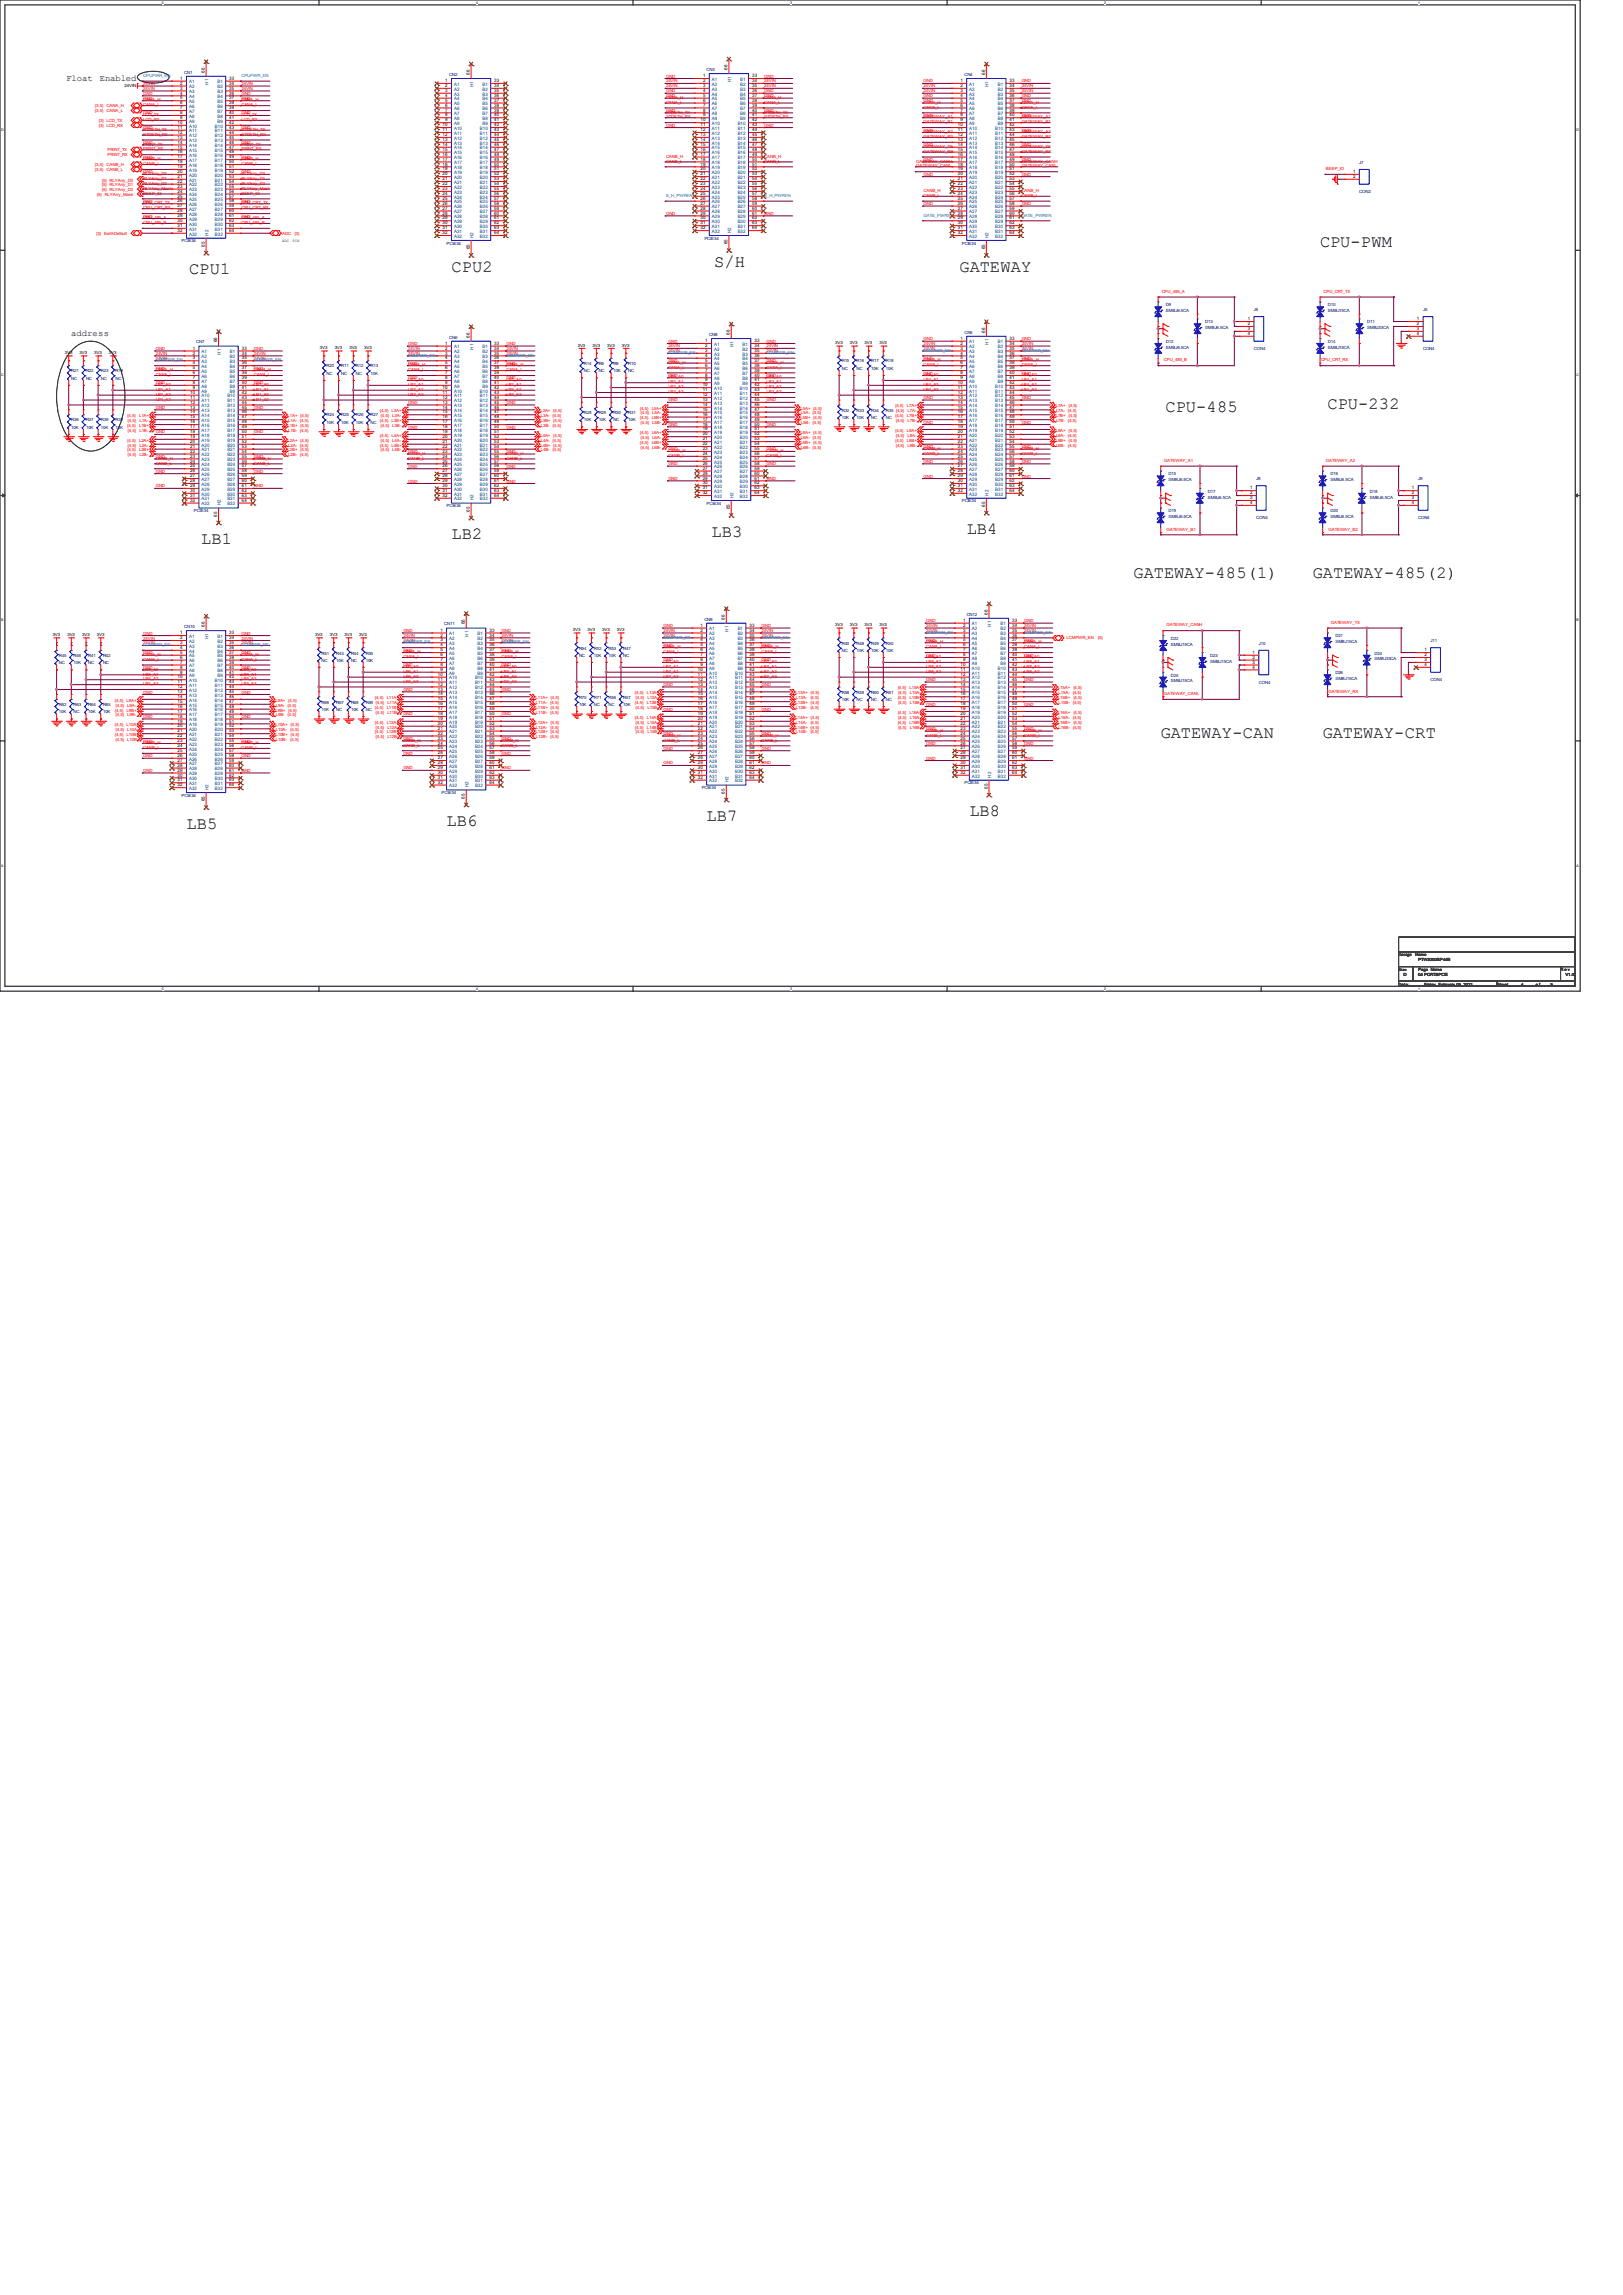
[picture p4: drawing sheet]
<svg xmlns="http://www.w3.org/2000/svg" width="210mm" height="297mm" viewBox="0 0 210 297" stroke-linecap="round" stroke-linejoin="round" font-family="sans-serif">
<defs><g id="words">
<g font-size="2.2">
<text x="24.5" y="35.5">CPU1</text>
<text x="58.4" y="35.2">CPU2</text>
<text x="92.4" y="34.5">S/H</text>
<text x="124.2" y="35.2">GATEWAY</text>
<text x="170.8" y="32">CPU-PWM</text>
<text x="150.8" y="53.3">CPU-485</text>
<text x="171.8" y="53">CPU-232</text>
<text x="26" y="70.4">LB1</text>
<text x="58.4" y="69.8">LB2</text>
<text x="92.1" y="69.5">LB3</text>
<text x="125.1" y="69.1">LB4</text>
<text x="146.7" y="74.8">GATEWAY-485(1)</text>
<text x="169.9" y="74.8">GATEWAY-485(2)</text>
<text x="150.2" y="95.5">GATEWAY-CAN</text>
<text x="171.2" y="95.5">GATEWAY-CRT</text>
<text x="24.1" y="107.2">LB5</text>
<text x="57.8" y="106.9">LB6</text>
<text x="91.4" y="106.3">LB7</text>
<text x="125.4" y="105.7">LB8</text>
</g>
<g font-size="1.1">
<text x="8.6" y="10.5">Float</text>
<text x="12.9" y="10.5">Enabled</text>
<text x="9.2" y="43.5">address</text>
</g>
<g font-size=".6">
<text x="16.1" y="11.3">24VIN</text>
<text x="23.3" y="10.3">1</text>
<text x="23.3" y="11">2</text>
<text x="23.3" y="11.6">3</text>
<text x="26.5" y="9.4" transform="rotate(-90 26.5 9.4)">66</text>
<text x="29.7" y="10.3">33</text>
<text x="29.7" y="11">34</text>
<text x="29.7" y="11.6">35</text>
<text x="57.6" y="10.6">1</text>
<text x="57.6" y="11.3">2</text>
<text x="57.6" y="11.9">3</text>
<text x="60.8" y="9.7" transform="rotate(-90 60.8 9.7)">66</text>
<text x="64" y="10.6">33</text>
<text x="64" y="11.3">34</text>
<text x="64" y="11.9">35</text>
<text x="91" y="10">1</text>
<text x="91" y="10.6">2</text>
<text x="91" y="11.3">3</text>
<text x="91" y="11.9">4</text>
<text x="94.1" y="9.1" transform="rotate(-90 94.1 9.1)">66</text>
<text x="97.3" y="10">33</text>
<text x="97.3" y="10.6">34</text>
<text x="97.3" y="11.3">35</text>
<text x="97.3" y="11.9">36</text>
<text x="124.3" y="10.6">1</text>
<text x="124.3" y="11.3">2</text>
<text x="124.3" y="11.9">3</text>
<text x="127.5" y="9.7" transform="rotate(-90 127.5 9.7)">66</text>
<text x="130.6" y="10.6">33</text>
<text x="130.6" y="11.3">34</text>
<text x="130.6" y="11.9">35</text>
<text x="23" y="16">10</text>
<text x="23" y="16.7">11</text>
<text x="23" y="17.3">12</text>
<text x="23" y="17.9">13</text>
<text x="23.3" y="12.2">4</text>
<text x="23.3" y="12.9">5</text>
<text x="23.3" y="13.5">6</text>
<text x="23.3" y="14.1">7</text>
<text x="23.3" y="14.8">8</text>
<text x="23.3" y="15.4">9</text>
<text x="29.7" y="12.2">36</text>
<text x="29.7" y="12.9">37</text>
<text x="29.7" y="13.5">38</text>
<text x="29.7" y="14.1">39</text>
<text x="29.7" y="14.8">40</text>
<text x="29.7" y="15.4">41</text>
<text x="29.7" y="16">42</text>
<text x="29.7" y="16.7">43</text>
<text x="29.7" y="17.3">44</text>
<text x="29.7" y="17.9">45</text>
<text x="57.3" y="16.3">10</text>
<text x="57.3" y="17">11</text>
<text x="57.3" y="17.6">12</text>
<text x="57.6" y="12.5">4</text>
<text x="57.6" y="13.2">5</text>
<text x="57.6" y="13.8">6</text>
<text x="57.6" y="14.4">7</text>
<text x="57.6" y="15.1">8</text>
<text x="57.6" y="15.7">9</text>
<text x="64" y="12.5">36</text>
<text x="64" y="13.2">37</text>
<text x="64" y="13.8">38</text>
<text x="64" y="14.4">39</text>
<text x="64" y="15.1">40</text>
<text x="64" y="15.7">41</text>
<text x="64" y="16.3">42</text>
<text x="64" y="17">43</text>
<text x="64" y="17.6">44</text>
<text x="90.6" y="15.7">10</text>
<text x="90.6" y="16.3">11</text>
<text x="90.6" y="17">12</text>
<text x="90.6" y="17.6">13</text>
<text x="91" y="12.5">5</text>
<text x="91" y="13.2">6</text>
<text x="91" y="13.8">7</text>
<text x="91" y="14.4">8</text>
<text x="91" y="15.1">9</text>
<text x="97.3" y="12.5">37</text>
<text x="97.3" y="13.2">38</text>
<text x="97.3" y="13.8">39</text>
<text x="97.3" y="14.4">40</text>
<text x="97.3" y="15.1">41</text>
<text x="97.3" y="15.7">42</text>
<text x="97.3" y="16.3">43</text>
<text x="97.3" y="17">44</text>
<text x="97.3" y="17.6">45</text>
<text x="123.9" y="16.3">10</text>
<text x="123.9" y="17">11</text>
<text x="123.9" y="17.6">12</text>
<text x="124.3" y="12.5">4</text>
<text x="124.3" y="13.2">5</text>
<text x="124.3" y="13.8">6</text>
<text x="124.3" y="14.4">7</text>
<text x="124.3" y="15.1">8</text>
<text x="124.3" y="15.7">9</text>
<text x="130.6" y="12.5">36</text>
<text x="130.6" y="13.2">37</text>
<text x="130.6" y="13.8">38</text>
<text x="130.6" y="14.4">39</text>
<text x="130.6" y="15.1">40</text>
<text x="130.6" y="15.7">41</text>
<text x="130.6" y="16.3">42</text>
<text x="130.6" y="17">43</text>
<text x="130.6" y="17.6">44</text>
<text x="23" y="18.6">14</text>
<text x="23" y="19.2">15</text>
<text x="23" y="19.9">16</text>
<text x="23" y="20.5">17</text>
<text x="23" y="21.1">18</text>
<text x="23" y="21.8">19</text>
<text x="23" y="22.4">20</text>
<text x="23" y="23">21</text>
<text x="23" y="23.7">22</text>
<text x="29.7" y="18.6">46</text>
<text x="29.7" y="19.2">47</text>
<text x="29.7" y="19.9">48</text>
<text x="29.7" y="20.5">49</text>
<text x="29.7" y="21.1">50</text>
<text x="29.7" y="21.8">51</text>
<text x="29.7" y="22.4">52</text>
<text x="29.7" y="23">53</text>
<text x="29.7" y="23.7">54</text>
<text x="57.3" y="18.2">13</text>
<text x="57.3" y="18.9">14</text>
<text x="57.3" y="19.5">15</text>
<text x="57.3" y="20.2">16</text>
<text x="57.3" y="20.8">17</text>
<text x="57.3" y="21.4">18</text>
<text x="57.3" y="22.1">19</text>
<text x="57.3" y="22.7">20</text>
<text x="57.3" y="23.3">21</text>
<text x="57.3" y="24">22</text>
<text x="64" y="18.2">45</text>
<text x="64" y="18.9">46</text>
<text x="64" y="19.5">47</text>
<text x="64" y="20.2">48</text>
<text x="64" y="20.8">49</text>
<text x="64" y="21.4">50</text>
<text x="64" y="22.1">51</text>
<text x="64" y="22.7">52</text>
<text x="64" y="23.3">53</text>
<text x="64" y="24">54</text>
<text x="90.6" y="18.2">14</text>
<text x="90.6" y="18.9">15</text>
<text x="90.6" y="19.5">16</text>
<text x="90.6" y="20.2">17</text>
<text x="90.6" y="20.8">18</text>
<text x="90.6" y="21.4">19</text>
<text x="90.6" y="22.1">20</text>
<text x="90.6" y="22.7">21</text>
<text x="90.6" y="23.3">22</text>
<text x="90.6" y="24">23</text>
<text x="97.3" y="18.2">46</text>
<text x="97.3" y="18.9">47</text>
<text x="97.3" y="19.5">48</text>
<text x="97.3" y="20.2">49</text>
<text x="97.3" y="20.8">50</text>
<text x="97.3" y="21.4">51</text>
<text x="97.3" y="22.1">52</text>
<text x="97.3" y="22.7">53</text>
<text x="97.3" y="23.3">54</text>
<text x="97.3" y="24">55</text>
<text x="123.9" y="18.2">13</text>
<text x="123.9" y="18.9">14</text>
<text x="123.9" y="19.5">15</text>
<text x="123.9" y="20.2">16</text>
<text x="123.9" y="20.8">17</text>
<text x="123.9" y="21.4">18</text>
<text x="123.9" y="22.1">19</text>
<text x="123.9" y="22.7">20</text>
<text x="123.9" y="23.3">21</text>
<text x="123.9" y="24">22</text>
<text x="130.6" y="18.2">45</text>
<text x="130.6" y="18.9">46</text>
<text x="130.6" y="19.5">47</text>
<text x="130.6" y="20.2">48</text>
<text x="130.6" y="20.8">49</text>
<text x="130.6" y="21.4">50</text>
<text x="130.6" y="22.1">51</text>
<text x="130.6" y="22.7">52</text>
<text x="130.6" y="23.3">53</text>
<text x="130.6" y="24">54</text>
<text x="175.1" y="22.4">1</text>
<text x="175.1" y="23">2</text>
<text x="23" y="24.3">23</text>
<text x="23" y="24.9">24</text>
<text x="23" y="25.6">25</text>
<text x="23" y="26.2">26</text>
<text x="23" y="26.8">27</text>
<text x="23" y="27.5">28</text>
<text x="23" y="28.1">29</text>
<text x="23" y="28.7">30</text>
<text x="23" y="29.4">31</text>
<text x="29.7" y="24.3">55</text>
<text x="29.7" y="24.9">56</text>
<text x="29.7" y="25.6">57</text>
<text x="29.7" y="26.2">58</text>
<text x="29.7" y="26.8">59</text>
<text x="29.7" y="27.5">60</text>
<text x="29.7" y="28.1">61</text>
<text x="29.7" y="28.7">62</text>
<text x="29.7" y="29.4">63</text>
<text x="57.3" y="24.6">23</text>
<text x="57.3" y="25.2">24</text>
<text x="57.3" y="25.9">25</text>
<text x="57.3" y="26.5">26</text>
<text x="57.3" y="27.1">27</text>
<text x="57.3" y="27.8">28</text>
<text x="57.3" y="28.4">29</text>
<text x="57.3" y="29">30</text>
<text x="57.3" y="29.7">31</text>
<text x="64" y="24.6">55</text>
<text x="64" y="25.2">56</text>
<text x="64" y="25.9">57</text>
<text x="64" y="26.5">58</text>
<text x="64" y="27.1">59</text>
<text x="64" y="27.8">60</text>
<text x="64" y="28.4">61</text>
<text x="64" y="29">62</text>
<text x="64" y="29.7">63</text>
<text x="90.6" y="24.6">24</text>
<text x="90.6" y="25.2">25</text>
<text x="90.6" y="25.9">26</text>
<text x="90.6" y="26.5">27</text>
<text x="90.6" y="27.1">28</text>
<text x="90.6" y="27.8">29</text>
<text x="90.6" y="28.4">30</text>
<text x="90.6" y="29">31</text>
<text x="90.6" y="29.7">32</text>
<text x="97.3" y="24.6">56</text>
<text x="97.3" y="25.2">57</text>
<text x="97.3" y="25.9">58</text>
<text x="97.3" y="26.5">59</text>
<text x="97.3" y="27.1">60</text>
<text x="97.3" y="27.8">61</text>
<text x="97.3" y="28.4">62</text>
<text x="97.3" y="29">63</text>
<text x="97.3" y="29.7">64</text>
<text x="123.9" y="24.6">23</text>
<text x="123.9" y="25.2">24</text>
<text x="123.9" y="25.9">25</text>
<text x="123.9" y="26.5">26</text>
<text x="123.9" y="27.1">27</text>
<text x="123.9" y="27.8">28</text>
<text x="123.9" y="28.4">29</text>
<text x="123.9" y="29">30</text>
<text x="123.9" y="29.7">31</text>
<text x="130.6" y="24.6">55</text>
<text x="130.6" y="25.2">56</text>
<text x="130.6" y="25.9">57</text>
<text x="130.6" y="26.5">58</text>
<text x="130.6" y="27.1">59</text>
<text x="130.6" y="27.8">60</text>
<text x="130.6" y="28.4">61</text>
<text x="130.6" y="29">62</text>
<text x="130.6" y="29.7">63</text>
<text x="23" y="30">32</text>
<text x="26.5" y="32" transform="rotate(-90 26.5 32)">65</text>
<text x="29.7" y="30">64</text>
<text x="57.3" y="30.3">32</text>
<text x="60.8" y="32.3" transform="rotate(-90 60.8 32.3)">65</text>
<text x="64" y="30.3">64</text>
<text x="94.1" y="31.6" transform="rotate(-90 94.1 31.6)">65</text>
<text x="123.9" y="30.3">32</text>
<text x="127.5" y="32.3" transform="rotate(-90 127.5 32.3)">65</text>
<text x="130.6" y="30.3">64</text>
<text x="161.5" y="41.4">1</text>
<text x="183.3" y="41.4">1</text>
<text x="8.4" y="45.8">3V3</text>
<text x="10.3" y="45.8">3V3</text>
<text x="12.2" y="45.8">3V3</text>
<text x="14.1" y="45.8">3V3</text>
<text x="24.9" y="45.3">1</text>
<text x="24.9" y="45.9">2</text>
<text x="24.9" y="46.5">3</text>
<text x="24.9" y="47.2">4</text>
<text x="24.9" y="47.8">5</text>
<text x="28.1" y="44.3" transform="rotate(-90 28.1 44.3)">66</text>
<text x="31.3" y="45.3">33</text>
<text x="31.3" y="45.9">34</text>
<text x="31.3" y="46.5">35</text>
<text x="31.3" y="47.2">36</text>
<text x="31.3" y="47.8">37</text>
<text x="41.4" y="45.2">3V3</text>
<text x="43.3" y="45.2">3V3</text>
<text x="45.2" y="45.2">3V3</text>
<text x="47.1" y="45.2">3V3</text>
<text x="57.6" y="44.6">1</text>
<text x="57.6" y="45.3">2</text>
<text x="57.6" y="45.9">3</text>
<text x="57.6" y="46.5">4</text>
<text x="57.6" y="47.2">5</text>
<text x="57.6" y="47.8">6</text>
<text x="60.8" y="43.7" transform="rotate(-90 60.8 43.7)">66</text>
<text x="64" y="44.6">33</text>
<text x="64" y="45.3">34</text>
<text x="64" y="45.9">35</text>
<text x="64" y="46.5">36</text>
<text x="64" y="47.2">37</text>
<text x="64" y="47.8">38</text>
<text x="74.8" y="44.9">3V3</text>
<text x="76.7" y="44.9">3V3</text>
<text x="78.6" y="44.9">3V3</text>
<text x="80.5" y="44.9">3V3</text>
<text x="91.3" y="44.3">1</text>
<text x="91.3" y="44.9">2</text>
<text x="91.3" y="45.6">3</text>
<text x="91.3" y="46.2">4</text>
<text x="91.3" y="46.8">5</text>
<text x="91.3" y="47.5">6</text>
<text x="94.4" y="43.3" transform="rotate(-90 94.4 43.3)">66</text>
<text x="97.6" y="44.3">33</text>
<text x="97.6" y="44.9">34</text>
<text x="97.6" y="45.6">35</text>
<text x="97.6" y="46.2">36</text>
<text x="97.6" y="46.8">37</text>
<text x="97.6" y="47.5">38</text>
<text x="108.1" y="44.6">3V3</text>
<text x="110" y="44.6">3V3</text>
<text x="111.9" y="44.6">3V3</text>
<text x="113.8" y="44.6">3V3</text>
<text x="124.3" y="44">1</text>
<text x="124.3" y="44.6">2</text>
<text x="124.3" y="45.3">3</text>
<text x="124.3" y="45.9">4</text>
<text x="124.3" y="46.5">5</text>
<text x="124.3" y="47.2">6</text>
<text x="124.3" y="47.8">7</text>
<text x="127.5" y="43.1" transform="rotate(-90 127.5 43.1)">66</text>
<text x="130.6" y="44">33</text>
<text x="130.6" y="44.6">34</text>
<text x="130.6" y="45.3">35</text>
<text x="130.6" y="45.9">36</text>
<text x="130.6" y="46.5">37</text>
<text x="130.6" y="47.2">38</text>
<text x="130.6" y="47.8">39</text>
<text x="161.5" y="42.1">2</text>
<text x="161.5" y="42.7">3</text>
<text x="161.5" y="43.3">4</text>
<text x="183.3" y="42.1">2</text>
<text x="183.3" y="42.7">3</text>
<text x="183.3" y="43.3">4</text>
<text x="24.6" y="51">10</text>
<text x="24.6" y="51.6">11</text>
<text x="24.6" y="52.2">12</text>
<text x="24.6" y="52.9">13</text>
<text x="24.6" y="53.5">14</text>
<text x="24.9" y="48.4">6</text>
<text x="24.9" y="49.1">7</text>
<text x="24.9" y="49.7">8</text>
<text x="24.9" y="50.3">9</text>
<text x="31.3" y="48.4">38</text>
<text x="31.3" y="49.1">39</text>
<text x="31.3" y="49.7">40</text>
<text x="31.3" y="50.3">41</text>
<text x="31.3" y="51">42</text>
<text x="31.3" y="51.6">43</text>
<text x="31.3" y="52.2">44</text>
<text x="31.3" y="52.9">45</text>
<text x="31.3" y="53.5">46</text>
<text x="57.3" y="50.3">10</text>
<text x="57.3" y="51">11</text>
<text x="57.3" y="51.6">12</text>
<text x="57.3" y="52.2">13</text>
<text x="57.3" y="52.9">14</text>
<text x="57.3" y="53.5">15</text>
<text x="57.6" y="48.4">7</text>
<text x="57.6" y="49.1">8</text>
<text x="57.6" y="49.7">9</text>
<text x="64" y="48.4">39</text>
<text x="64" y="49.1">40</text>
<text x="64" y="49.7">41</text>
<text x="64" y="50.3">42</text>
<text x="64" y="51">43</text>
<text x="64" y="51.6">44</text>
<text x="64" y="52.2">45</text>
<text x="64" y="52.9">46</text>
<text x="64" y="53.5">47</text>
<text x="90.9" y="50">10</text>
<text x="90.9" y="50.6">11</text>
<text x="90.9" y="51.3">12</text>
<text x="90.9" y="51.9">13</text>
<text x="90.9" y="52.5">14</text>
<text x="90.9" y="53.2">15</text>
<text x="90.9" y="53.8">16</text>
<text x="91.3" y="48.1">7</text>
<text x="91.3" y="48.7">8</text>
<text x="91.3" y="49.4">9</text>
<text x="97.6" y="48.1">39</text>
<text x="97.6" y="48.7">40</text>
<text x="97.6" y="49.4">41</text>
<text x="97.6" y="50">42</text>
<text x="97.6" y="50.6">43</text>
<text x="97.6" y="51.3">44</text>
<text x="97.6" y="51.9">45</text>
<text x="97.6" y="52.5">46</text>
<text x="97.6" y="53.2">47</text>
<text x="97.6" y="53.8">48</text>
<text x="123.9" y="49.7">10</text>
<text x="123.9" y="50.3">11</text>
<text x="123.9" y="51">12</text>
<text x="123.9" y="51.6">13</text>
<text x="123.9" y="52.2">14</text>
<text x="123.9" y="52.9">15</text>
<text x="123.9" y="53.5">16</text>
<text x="124.3" y="48.4">8</text>
<text x="124.3" y="49.1">9</text>
<text x="130.6" y="48.4">40</text>
<text x="130.6" y="49.1">41</text>
<text x="130.6" y="49.7">42</text>
<text x="130.6" y="50.3">43</text>
<text x="130.6" y="51">44</text>
<text x="130.6" y="51.6">45</text>
<text x="130.6" y="52.2">46</text>
<text x="130.6" y="52.9">47</text>
<text x="130.6" y="53.5">48</text>
<text x="24.6" y="54.1">15</text>
<text x="24.6" y="54.8">16</text>
<text x="24.6" y="55.4">17</text>
<text x="24.6" y="56">18</text>
<text x="24.6" y="56.7">19</text>
<text x="24.6" y="57.3">20</text>
<text x="24.6" y="58">21</text>
<text x="24.6" y="58.6">22</text>
<text x="24.6" y="59.2">23</text>
<text x="24.6" y="59.9">24</text>
<text x="31.3" y="54.1">47</text>
<text x="31.3" y="54.8">48</text>
<text x="31.3" y="55.4">49</text>
<text x="31.3" y="56">50</text>
<text x="31.3" y="56.7">51</text>
<text x="31.3" y="57.3">52</text>
<text x="31.3" y="58">53</text>
<text x="31.3" y="58.6">54</text>
<text x="31.3" y="59.2">55</text>
<text x="31.3" y="59.9">56</text>
<text x="57.3" y="54.1">16</text>
<text x="57.3" y="54.8">17</text>
<text x="57.3" y="55.4">18</text>
<text x="57.3" y="56">19</text>
<text x="57.3" y="56.7">20</text>
<text x="57.3" y="57.3">21</text>
<text x="57.3" y="58">22</text>
<text x="57.3" y="58.6">23</text>
<text x="57.3" y="59.2">24</text>
<text x="57.3" y="59.9">25</text>
<text x="64" y="54.1">48</text>
<text x="64" y="54.8">49</text>
<text x="64" y="55.4">50</text>
<text x="64" y="56">51</text>
<text x="64" y="56.7">52</text>
<text x="64" y="57.3">53</text>
<text x="64" y="58">54</text>
<text x="64" y="58.6">55</text>
<text x="64" y="59.2">56</text>
<text x="64" y="59.9">57</text>
<text x="90.9" y="54.4">17</text>
<text x="90.9" y="55.1">18</text>
<text x="90.9" y="55.7">19</text>
<text x="90.9" y="56.3">20</text>
<text x="90.9" y="57">21</text>
<text x="90.9" y="57.6">22</text>
<text x="90.9" y="58.3">23</text>
<text x="90.9" y="58.9">24</text>
<text x="90.9" y="59.5">25</text>
<text x="97.6" y="54.4">49</text>
<text x="97.6" y="55.1">50</text>
<text x="97.6" y="55.7">51</text>
<text x="97.6" y="56.3">52</text>
<text x="97.6" y="57">53</text>
<text x="97.6" y="57.6">54</text>
<text x="97.6" y="58.3">55</text>
<text x="97.6" y="58.9">56</text>
<text x="97.6" y="59.5">57</text>
<text x="123.9" y="54.1">17</text>
<text x="123.9" y="54.8">18</text>
<text x="123.9" y="55.4">19</text>
<text x="123.9" y="56">20</text>
<text x="123.9" y="56.7">21</text>
<text x="123.9" y="57.3">22</text>
<text x="123.9" y="58">23</text>
<text x="123.9" y="58.6">24</text>
<text x="123.9" y="59.2">25</text>
<text x="123.9" y="59.9">26</text>
<text x="130.6" y="54.1">49</text>
<text x="130.6" y="54.8">50</text>
<text x="130.6" y="55.4">51</text>
<text x="130.6" y="56">52</text>
<text x="130.6" y="56.7">53</text>
<text x="130.6" y="57.3">54</text>
<text x="130.6" y="58">55</text>
<text x="130.6" y="58.6">56</text>
<text x="130.6" y="59.2">57</text>
<text x="130.6" y="59.9">58</text>
<text x="24.6" y="60.5">25</text>
<text x="24.6" y="61.1">26</text>
<text x="24.6" y="61.8">27</text>
<text x="24.6" y="62.4">28</text>
<text x="24.6" y="63">29</text>
<text x="24.6" y="63.7">30</text>
<text x="24.6" y="64.3">31</text>
<text x="24.6" y="64.9">32</text>
<text x="31.3" y="60.5">57</text>
<text x="31.3" y="61.1">58</text>
<text x="31.3" y="61.8">59</text>
<text x="31.3" y="62.4">60</text>
<text x="31.3" y="63">61</text>
<text x="31.3" y="63.7">62</text>
<text x="31.3" y="64.3">63</text>
<text x="31.3" y="64.9">64</text>
<text x="57.3" y="60.5">26</text>
<text x="57.3" y="61.1">27</text>
<text x="57.3" y="61.8">28</text>
<text x="57.3" y="62.4">29</text>
<text x="57.3" y="63">30</text>
<text x="57.3" y="63.7">31</text>
<text x="57.3" y="64.3">32</text>
<text x="64" y="60.5">58</text>
<text x="64" y="61.1">59</text>
<text x="64" y="61.8">60</text>
<text x="64" y="62.4">61</text>
<text x="64" y="63">62</text>
<text x="64" y="63.7">63</text>
<text x="64" y="64.3">64</text>
<text x="90.9" y="60.2">26</text>
<text x="90.9" y="60.8">27</text>
<text x="90.9" y="61.4">28</text>
<text x="90.9" y="62.1">29</text>
<text x="90.9" y="62.7">30</text>
<text x="90.9" y="63.3">31</text>
<text x="90.9" y="64">32</text>
<text x="94.4" y="65.9" transform="rotate(-90 94.4 65.9)">65</text>
<text x="97.6" y="60.2">58</text>
<text x="97.6" y="60.8">59</text>
<text x="97.6" y="61.4">60</text>
<text x="97.6" y="62.1">61</text>
<text x="97.6" y="62.7">62</text>
<text x="97.6" y="63.3">63</text>
<text x="97.6" y="64">64</text>
<text x="123.9" y="60.5">27</text>
<text x="123.9" y="61.1">28</text>
<text x="123.9" y="61.8">29</text>
<text x="123.9" y="62.4">30</text>
<text x="123.9" y="63">31</text>
<text x="123.9" y="63.7">32</text>
<text x="127.5" y="65.6" transform="rotate(-90 127.5 65.6)">65</text>
<text x="130.6" y="60.5">59</text>
<text x="130.6" y="61.1">60</text>
<text x="130.6" y="61.8">61</text>
<text x="130.6" y="62.4">62</text>
<text x="130.6" y="63">63</text>
<text x="130.6" y="63.7">64</text>
<text x="161.8" y="63.3">1</text>
<text x="161.8" y="64">2</text>
<text x="161.8" y="64.6">3</text>
<text x="161.8" y="65.2">4</text>
<text x="182.7" y="63.3">1</text>
<text x="182.7" y="64">2</text>
<text x="182.7" y="64.6">3</text>
<text x="182.7" y="65.2">4</text>
<text x="28.1" y="66.9" transform="rotate(-90 28.1 66.9)">65</text>
<text x="60.8" y="66.2" transform="rotate(-90 60.8 66.2)">65</text>
<text x="6.8" y="82.3">3V3</text>
<text x="8.7" y="82.3">3V3</text>
<text x="10.6" y="82.3">3V3</text>
<text x="12.5" y="82.3">3V3</text>
<text x="23.3" y="82.1">1</text>
<text x="23.3" y="82.7">2</text>
<text x="23.3" y="83.4">3</text>
<text x="23.3" y="84">4</text>
<text x="26.5" y="81.2" transform="rotate(-90 26.5 81.2)">66</text>
<text x="29.7" y="82.1">33</text>
<text x="29.7" y="82.7">34</text>
<text x="29.7" y="83.4">35</text>
<text x="29.7" y="84">36</text>
<text x="40.8" y="82.3">3V3</text>
<text x="42.7" y="82.3">3V3</text>
<text x="44.6" y="82.3">3V3</text>
<text x="46.5" y="82.3">3V3</text>
<text x="57" y="81.7">1</text>
<text x="57" y="82.4">2</text>
<text x="57" y="83">3</text>
<text x="57" y="83.7">4</text>
<text x="60.2" y="80.8" transform="rotate(-90 60.2 80.8)">66</text>
<text x="63.3" y="81.7">33</text>
<text x="63.3" y="82.4">34</text>
<text x="63.3" y="83">35</text>
<text x="63.3" y="83.7">36</text>
<text x="74.1" y="81.7">3V3</text>
<text x="76" y="81.7">3V3</text>
<text x="77.9" y="81.7">3V3</text>
<text x="79.8" y="81.7">3V3</text>
<text x="90.6" y="81.1">1</text>
<text x="90.6" y="81.7">2</text>
<text x="90.6" y="82.4">3</text>
<text x="90.6" y="83">4</text>
<text x="90.6" y="83.7">5</text>
<text x="93.8" y="80.2" transform="rotate(-90 93.8 80.2)">66</text>
<text x="97" y="81.1">33</text>
<text x="97" y="81.7">34</text>
<text x="97" y="82.4">35</text>
<text x="97" y="83">36</text>
<text x="97" y="83.7">37</text>
<text x="108.1" y="81.1">3V3</text>
<text x="110" y="81.1">3V3</text>
<text x="111.9" y="81.1">3V3</text>
<text x="113.8" y="81.1">3V3</text>
<text x="124.6" y="80.5">1</text>
<text x="124.6" y="81.1">2</text>
<text x="124.6" y="81.7">3</text>
<text x="124.6" y="82.4">4</text>
<text x="124.6" y="83">5</text>
<text x="124.6" y="83.7">6</text>
<text x="127.8" y="79.5" transform="rotate(-90 127.8 79.5)">66</text>
<text x="131" y="80.5">33</text>
<text x="131" y="81.1">34</text>
<text x="131" y="81.7">35</text>
<text x="131" y="82.4">36</text>
<text x="131" y="83">37</text>
<text x="131" y="83.7">38</text>
<text x="23" y="87.8">10</text>
<text x="23" y="88.4">11</text>
<text x="23" y="89.1">12</text>
<text x="23" y="89.7">13</text>
<text x="23.3" y="84.6">5</text>
<text x="23.3" y="85.3">6</text>
<text x="23.3" y="85.9">7</text>
<text x="23.3" y="86.5">8</text>
<text x="23.3" y="87.2">9</text>
<text x="29.7" y="84.6">37</text>
<text x="29.7" y="85.3">38</text>
<text x="29.7" y="85.9">39</text>
<text x="29.7" y="86.5">40</text>
<text x="29.7" y="87.2">41</text>
<text x="29.7" y="87.8">42</text>
<text x="29.7" y="88.4">43</text>
<text x="29.7" y="89.1">44</text>
<text x="29.7" y="89.7">45</text>
<text x="56.6" y="87.5">10</text>
<text x="56.6" y="88.1">11</text>
<text x="56.6" y="88.7">12</text>
<text x="56.6" y="89.4">13</text>
<text x="57" y="84.3">5</text>
<text x="57" y="84.9">6</text>
<text x="57" y="85.6">7</text>
<text x="57" y="86.2">8</text>
<text x="57" y="86.8">9</text>
<text x="63.3" y="84.3">37</text>
<text x="63.3" y="84.9">38</text>
<text x="63.3" y="85.6">39</text>
<text x="63.3" y="86.2">40</text>
<text x="63.3" y="86.8">41</text>
<text x="63.3" y="87.5">42</text>
<text x="63.3" y="88.1">43</text>
<text x="63.3" y="88.7">44</text>
<text x="63.3" y="89.4">45</text>
<text x="90.3" y="86.8">10</text>
<text x="90.3" y="87.5">11</text>
<text x="90.3" y="88.1">12</text>
<text x="90.3" y="88.7">13</text>
<text x="90.3" y="89.4">14</text>
<text x="90.6" y="84.3">6</text>
<text x="90.6" y="84.9">7</text>
<text x="90.6" y="85.6">8</text>
<text x="90.6" y="86.2">9</text>
<text x="97" y="84.3">38</text>
<text x="97" y="84.9">39</text>
<text x="97" y="85.6">40</text>
<text x="97" y="86.2">41</text>
<text x="97" y="86.8">42</text>
<text x="97" y="87.5">43</text>
<text x="97" y="88.1">44</text>
<text x="97" y="88.7">45</text>
<text x="97" y="89.4">46</text>
<text x="124.3" y="86.2">10</text>
<text x="124.3" y="86.8">11</text>
<text x="124.3" y="87.5">12</text>
<text x="124.3" y="88.1">13</text>
<text x="124.3" y="88.7">14</text>
<text x="124.3" y="89.4">15</text>
<text x="124.6" y="84.3">7</text>
<text x="124.6" y="84.9">8</text>
<text x="124.6" y="85.6">9</text>
<text x="131" y="84.3">39</text>
<text x="131" y="84.9">40</text>
<text x="131" y="85.6">41</text>
<text x="131" y="86.2">42</text>
<text x="131" y="86.8">43</text>
<text x="131" y="87.5">44</text>
<text x="131" y="88.1">45</text>
<text x="131" y="88.7">46</text>
<text x="131" y="89.4">47</text>
<text x="162.1" y="84.6">1</text>
<text x="162.1" y="85.3">2</text>
<text x="162.1" y="85.9">3</text>
<text x="162.1" y="86.5">4</text>
<text x="184.3" y="84.3">1</text>
<text x="184.3" y="84.9">2</text>
<text x="184.3" y="85.6">3</text>
<text x="184.3" y="86.2">4</text>
<text x="23" y="90.3">14</text>
<text x="23" y="91">15</text>
<text x="23" y="91.6">16</text>
<text x="23" y="92.2">17</text>
<text x="23" y="92.9">18</text>
<text x="23" y="93.5">19</text>
<text x="23" y="94.1">20</text>
<text x="23" y="94.8">21</text>
<text x="23" y="95.4">22</text>
<text x="29.7" y="90.3">46</text>
<text x="29.7" y="91">47</text>
<text x="29.7" y="91.6">48</text>
<text x="29.7" y="92.2">49</text>
<text x="29.7" y="92.9">50</text>
<text x="29.7" y="93.5">51</text>
<text x="29.7" y="94.1">52</text>
<text x="29.7" y="94.8">53</text>
<text x="29.7" y="95.4">54</text>
<text x="56.6" y="90">14</text>
<text x="56.6" y="90.6">15</text>
<text x="56.6" y="91.3">16</text>
<text x="56.6" y="91.9">17</text>
<text x="56.6" y="92.5">18</text>
<text x="56.6" y="93.2">19</text>
<text x="56.6" y="93.8">20</text>
<text x="56.6" y="94.4">21</text>
<text x="56.6" y="95.1">22</text>
<text x="56.6" y="95.7">23</text>
<text x="63.3" y="90">46</text>
<text x="63.3" y="90.6">47</text>
<text x="63.3" y="91.3">48</text>
<text x="63.3" y="91.9">49</text>
<text x="63.3" y="92.5">50</text>
<text x="63.3" y="93.2">51</text>
<text x="63.3" y="93.8">52</text>
<text x="63.3" y="94.4">53</text>
<text x="63.3" y="95.1">54</text>
<text x="63.3" y="95.7">55</text>
<text x="90.3" y="90">15</text>
<text x="90.3" y="90.6">16</text>
<text x="90.3" y="91.3">17</text>
<text x="90.3" y="91.9">18</text>
<text x="90.3" y="92.5">19</text>
<text x="90.3" y="93.2">20</text>
<text x="90.3" y="93.8">21</text>
<text x="90.3" y="94.4">22</text>
<text x="90.3" y="95.1">23</text>
<text x="90.3" y="95.7">24</text>
<text x="97" y="90">47</text>
<text x="97" y="90.6">48</text>
<text x="97" y="91.3">49</text>
<text x="97" y="91.9">50</text>
<text x="97" y="92.5">51</text>
<text x="97" y="93.2">52</text>
<text x="97" y="93.8">53</text>
<text x="97" y="94.4">54</text>
<text x="97" y="95.1">55</text>
<text x="97" y="95.7">56</text>
<text x="124.3" y="90">16</text>
<text x="124.3" y="90.6">17</text>
<text x="124.3" y="91.3">18</text>
<text x="124.3" y="91.9">19</text>
<text x="124.3" y="92.5">20</text>
<text x="124.3" y="93.2">21</text>
<text x="124.3" y="93.8">22</text>
<text x="124.3" y="94.4">23</text>
<text x="124.3" y="95.1">24</text>
<text x="124.3" y="95.7">25</text>
<text x="131" y="90">48</text>
<text x="131" y="90.6">49</text>
<text x="131" y="91.3">50</text>
<text x="131" y="91.9">51</text>
<text x="131" y="92.5">52</text>
<text x="131" y="93.2">53</text>
<text x="131" y="93.8">54</text>
<text x="131" y="94.4">55</text>
<text x="131" y="95.1">56</text>
<text x="131" y="95.7">57</text>
<text x="23" y="96.1">23</text>
<text x="23" y="96.7">24</text>
<text x="23" y="97.3">25</text>
<text x="23" y="98">26</text>
<text x="23" y="98.6">27</text>
<text x="23" y="99.2">28</text>
<text x="23" y="99.9">29</text>
<text x="23" y="100.5">30</text>
<text x="23" y="101.1">31</text>
<text x="23" y="101.8">32</text>
<text x="29.7" y="96.1">55</text>
<text x="29.7" y="96.7">56</text>
<text x="29.7" y="97.3">57</text>
<text x="29.7" y="98">58</text>
<text x="29.7" y="98.6">59</text>
<text x="29.7" y="99.2">60</text>
<text x="29.7" y="99.9">61</text>
<text x="29.7" y="100.5">62</text>
<text x="29.7" y="101.1">63</text>
<text x="29.7" y="101.8">64</text>
<text x="56.6" y="96.4">24</text>
<text x="56.6" y="97">25</text>
<text x="56.6" y="97.6">26</text>
<text x="56.6" y="98.3">27</text>
<text x="56.6" y="98.9">28</text>
<text x="56.6" y="99.5">29</text>
<text x="56.6" y="100.2">30</text>
<text x="56.6" y="100.8">31</text>
<text x="56.6" y="101.4">32</text>
<text x="63.3" y="96.4">56</text>
<text x="63.3" y="97">57</text>
<text x="63.3" y="97.6">58</text>
<text x="63.3" y="98.3">59</text>
<text x="63.3" y="98.9">60</text>
<text x="63.3" y="99.5">61</text>
<text x="63.3" y="100.2">62</text>
<text x="63.3" y="100.8">63</text>
<text x="63.3" y="101.4">64</text>
<text x="90.3" y="96.4">25</text>
<text x="90.3" y="97">26</text>
<text x="90.3" y="97.6">27</text>
<text x="90.3" y="98.3">28</text>
<text x="90.3" y="98.9">29</text>
<text x="90.3" y="99.5">30</text>
<text x="90.3" y="100.2">31</text>
<text x="90.3" y="100.8">32</text>
<text x="97" y="96.4">57</text>
<text x="97" y="97">58</text>
<text x="97" y="97.6">59</text>
<text x="97" y="98.3">60</text>
<text x="97" y="98.9">61</text>
<text x="97" y="99.5">62</text>
<text x="97" y="100.2">63</text>
<text x="97" y="100.8">64</text>
<text x="124.3" y="96.4">26</text>
<text x="124.3" y="97">27</text>
<text x="124.3" y="97.6">28</text>
<text x="124.3" y="98.3">29</text>
<text x="124.3" y="98.9">30</text>
<text x="124.3" y="99.5">31</text>
<text x="124.3" y="100.2">32</text>
<text x="131" y="96.4">58</text>
<text x="131" y="97">59</text>
<text x="131" y="97.6">60</text>
<text x="131" y="98.3">61</text>
<text x="131" y="98.9">62</text>
<text x="131" y="99.5">63</text>
<text x="131" y="100.2">64</text>
<text x="26.5" y="103.7" transform="rotate(-90 26.5 103.7)">65</text>
<text x="60.2" y="103.4" transform="rotate(-90 60.2 103.4)">65</text>
<text x="93.8" y="102.7" transform="rotate(-90 93.8 102.7)">65</text>
<text x="127.8" y="102.1" transform="rotate(-90 127.8 102.1)">65</text>
<text x="181" y="123.7">Design</text>
<text x="183.1" y="123.7">Name</text>
<text x="183.5" y="124.4">PTW3300SP-MB</text>
<text x="183.5" y="125.6">Page Name</text>
<text x="201.9" y="125.6">R e v</text>
<text x="181" y="127.6">Date:</text>
<text x="181.6" y="126.3">D</text>
<text x="183.5" y="126.3">04 PORT&amp;PCIE</text>
<text x="184.3" y="127.6">Friday, February 05, 2021</text>
<text x="193.7" y="127.6">Sheet</text>
<text x="196.8" y="127.6">4</text>
<text x="198.8" y="127.6">o f</text>
<text x="200.7" y="127.6">5</text>
<text x="202.6" y="126.3">V1.0</text>
</g>
<g font-size=".6" fill="#0080ff">
<text x="18.5" y="9.9">CPUPWR_EN</text>
<text x="31.2" y="9.9">CPUPWR_EN</text>
<text x="86.2" y="25.5">S_H_PWREN</text>
<text x="98.9" y="25.5">S_H_PWREN</text>
<text x="119.5" y="28">GATE_PWREN</text>
<text x="132.2" y="28">GATE_PWREN</text>
<text x="20.2" y="46.8">LCMPWR_EN</text>
<text x="32.8" y="46.8">LCMPWR_EN</text>
<text x="52.8" y="46.1">LCMPWR_EN</text>
<text x="65.5" y="46.1">LCMPWR_EN</text>
<text x="86.5" y="45.8">LCMPWR_EN</text>
<text x="99.2" y="45.8">LCMPWR_EN</text>
<text x="119.5" y="45.5">LCMPWR_EN</text>
<text x="132.2" y="45.5">LCMPWR_EN</text>
<text x="18.5" y="83.6">LCMPWR_EN</text>
<text x="31.2" y="83.6">LCMPWR_EN</text>
<text x="52.2" y="83.3">LCMPWR_EN</text>
<text x="64.9" y="83.3">LCMPWR_EN</text>
<text x="85.8" y="82.6">LCMPWR_EN</text>
<text x="98.5" y="82.6">LCMPWR_EN</text>
<text x="119.8" y="82">LCMPWR_EN</text>
<text x="132.5" y="82">LCMPWR_EN</text>
</g>
<g font-size=".6" fill="#f00">
<text x="18.5" y="11">24VIN</text>
<text x="18.5" y="11.6">24VIN</text>
<text x="31.2" y="11">24VIN</text>
<text x="31.2" y="11.6">24VIN</text>
<text x="86.2" y="10">GND</text>
<text x="86.2" y="10.7">24VIN</text>
<text x="86.2" y="11.3">24VIN</text>
<text x="86.2" y="11.9">GND</text>
<text x="98.9" y="10">GND</text>
<text x="98.9" y="10.7">24VIN</text>
<text x="98.9" y="11.3">24VIN</text>
<text x="98.9" y="11.9">GND</text>
<text x="119.5" y="10.7">GND</text>
<text x="119.5" y="11.3">24VIN</text>
<text x="119.5" y="11.9">24VIN</text>
<text x="132.2" y="10.7">GND</text>
<text x="132.2" y="11.3">24VIN</text>
<text x="132.2" y="11.9">24VIN</text>
<text x="12.3" y="13.8">{3,5}</text>
<text x="12.3" y="14.5">{3,5}</text>
<text x="12.8" y="15.7">{3} LCD_TX</text>
<text x="12.8" y="16.4">{3} LCD_RX</text>
<text x="13.8" y="13.8">CANA_H</text>
<text x="13.8" y="14.5">CANA_L</text>
<text x="18.5" y="12.3">GND</text>
<text x="18.5" y="12.9">GND</text>
<text x="18.5" y="13.1">CANA_H</text>
<text x="18.5" y="13.8">CANA_L</text>
<text x="18.5" y="14.8">GND</text>
<text x="18.5" y="15">LCD_TX</text>
<text x="18.5" y="15.7">LCD_RX</text>
<text x="18.5" y="16.7">GND</text>
<text x="18.5" y="16.9">STDETH_TX</text>
<text x="18.5" y="17.6">STDETH_RX</text>
<text x="31.2" y="12.3">GND</text>
<text x="31.2" y="12.9">GND</text>
<text x="31.2" y="13.1">CANA_H</text>
<text x="31.2" y="13.8">CANA_L</text>
<text x="31.2" y="14.8">GND</text>
<text x="31.2" y="15">LCD_TX</text>
<text x="31.2" y="15.7">LCD_RX</text>
<text x="31.2" y="16.7">GND</text>
<text x="31.2" y="16.9">STDETH_TX</text>
<text x="31.2" y="17.6">STDETH_RX</text>
<text x="86.2" y="14.5">GND</text>
<text x="86.2" y="12.6">GND</text>
<text x="86.2" y="12.8">CANA_H</text>
<text x="86.2" y="13.4">CANA_L</text>
<text x="86.2" y="16.4">GND</text>
<text x="86.2" y="15.3">STDETH_RX</text>
<text x="86.2" y="14.7">STDETH_TX</text>
<text x="98.9" y="14.5">GND</text>
<text x="98.9" y="12.6">GND</text>
<text x="98.9" y="12.8">CANA_H</text>
<text x="98.9" y="13.4">CANA_L</text>
<text x="98.9" y="16.4">GND</text>
<text x="98.9" y="14.7">STDETH_TX</text>
<text x="98.9" y="15.3">STDETH_RX</text>
<text x="119.5" y="15.1">GND</text>
<text x="119.5" y="12.6">GND</text>
<text x="119.5" y="13.2">GND</text>
<text x="119.5" y="13.4">CANA_H</text>
<text x="119.5" y="14.1">CANA_L</text>
<text x="119.5" y="15.3">GATEWAY_A1</text>
<text x="119.5" y="16">GATEWAY_B1</text>
<text x="119.5" y="17">GND</text>
<text x="119.5" y="17.2">GATEWAY_A2</text>
<text x="119.5" y="17.9">GATEWAY_B2</text>
<text x="132.2" y="15.1">GND</text>
<text x="132.2" y="12.6">GND</text>
<text x="132.2" y="13.2">GND</text>
<text x="132.2" y="13.4">CANA_H</text>
<text x="132.2" y="14.1">CANA_L</text>
<text x="132.2" y="15.3">GATEWAY_A1</text>
<text x="132.2" y="16">GATEWAY_B1</text>
<text x="132.2" y="17">GND</text>
<text x="132.2" y="17.2">GATEWAY_A2</text>
<text x="132.2" y="17.9">GATEWAY_B2</text>
<text x="12.3" y="21.5">{3,5}</text>
<text x="12.3" y="22.1">{3,5}</text>
<text x="13.2" y="23.5">{5} RLYArry_D0</text>
<text x="13.8" y="21.5">CANB_H</text>
<text x="13.8" y="22.1">CANB_L</text>
<text x="13.9" y="19.6">PRINT_TX</text>
<text x="13.9" y="20.2">PRINT_RX</text>
<text x="18.5" y="22.4">GND</text>
<text x="18.5" y="22.6">RLYArry_D0</text>
<text x="18.5" y="23.3">RLYArry_D1</text>
<text x="18.5" y="23.9">RLYArry_D2</text>
<text x="18.5" y="18.8">PRINT_TX</text>
<text x="18.5" y="19.5">PRINT_RX</text>
<text x="18.5" y="20.5">GND</text>
<text x="18.5" y="18.6">GND</text>
<text x="18.5" y="20.7">CANB_H</text>
<text x="18.5" y="21.4">CANB_L</text>
<text x="31.2" y="22.4">GND</text>
<text x="31.2" y="22.6">RLYArry_D0</text>
<text x="31.2" y="23.3">RLYArry_D1</text>
<text x="31.2" y="23.9">RLYArry_D2</text>
<text x="31.2" y="18.8">PRINT_TX</text>
<text x="31.2" y="19.5">PRINT_RX</text>
<text x="31.2" y="20.5">GND</text>
<text x="31.2" y="18.6">GND</text>
<text x="31.2" y="20.7">CANB_H</text>
<text x="31.2" y="21.4">CANB_L</text>
<text x="86.2" y="20.4">CANB_H</text>
<text x="86.2" y="21">CANB_L</text>
<text x="98.9" y="20.4">CANB_H</text>
<text x="98.9" y="21">CANB_L</text>
<text x="118.6" y="21">GATEWAY_CANH</text>
<text x="118.6" y="21.7">GATEWAY_CANL</text>
<text x="119.5" y="18.9">GND</text>
<text x="119.5" y="19.1">GATEWAY_TX</text>
<text x="119.5" y="19.8">GATEWAY_RX</text>
<text x="119.5" y="20.8">GND</text>
<text x="119.5" y="22.7">GND</text>
<text x="132.2" y="18.9">GND</text>
<text x="132.2" y="19.1">GATEWAY_TX</text>
<text x="132.2" y="19.8">GATEWAY_RX</text>
<text x="132.2" y="20.8">GND</text>
<text x="132.2" y="21">GATEWAY_CANH</text>
<text x="132.2" y="21.7">GATEWAY_CANL</text>
<text x="132.2" y="22.7">GND</text>
<text x="171.6" y="22">BEEP_IO</text>
<text x="12.5" y="25.4">{5} RLYArry_Mask</text>
<text x="13.2" y="24.1">{5} RLYArry_D1</text>
<text x="13.2" y="24.8">{5} RLYArry_D2</text>
<text x="18.5" y="28.4">CPU_485_A</text>
<text x="18.5" y="29">CPU_485_B</text>
<text x="18.5" y="25.2">BEEP_IO</text>
<text x="18.5" y="26.5">CPU_CRT_TX</text>
<text x="18.5" y="27.1">CPU_CRT_RX</text>
<text x="18.5" y="28.2">GND</text>
<text x="18.5" y="24.6">RLYArry_Mask</text>
<text x="18.5" y="26.2">GND</text>
<text x="31.2" y="28.4">CPU_485_A</text>
<text x="31.2" y="29">CPU_485_B</text>
<text x="31.2" y="25.2">BEEP_IO</text>
<text x="31.2" y="26.5">CPU_CRT_TX</text>
<text x="31.2" y="27.1">CPU_CRT_RX</text>
<text x="31.2" y="28.2">GND</text>
<text x="31.2" y="24.6">RLYArry_Mask</text>
<text x="31.2" y="26.2">GND</text>
<text x="86.2" y="27.8">GND</text>
<text x="98.9" y="27.8">GND</text>
<text x="119.5" y="26.5">GND</text>
<text x="119.5" y="24.9">CANB_H</text>
<text x="119.5" y="25.5">CANB_L</text>
<text x="132.2" y="26.5">GND</text>
<text x="132.2" y="24.9">CANB_H</text>
<text x="132.2" y="25.5">CANB_L</text>
<text x="12.4" y="30.4">{3} EarthDefault</text>
<text x="36.5" y="30.4">ADC</text>
<text x="38.1" y="30.4">{3}</text>
<text x="150.3" y="37.9">CPU_485_A</text>
<text x="171.3" y="37.9">CPU_CRT_TX</text>
<text x="20.2" y="45.3">GND</text>
<text x="20.2" y="45.9">24VIN</text>
<text x="20.2" y="46.6">24VIN</text>
<text x="20.2" y="47.8">GND</text>
<text x="32.8" y="45.3">GND</text>
<text x="32.8" y="45.9">24VIN</text>
<text x="32.8" y="46.6">24VIN</text>
<text x="32.8" y="47.8">GND</text>
<text x="52.8" y="44.7">GND</text>
<text x="52.8" y="45.3">24VIN</text>
<text x="52.8" y="45.9">24VIN</text>
<text x="52.8" y="47.2">GND</text>
<text x="52.8" y="47.4">CANA_H</text>
<text x="65.5" y="44.7">GND</text>
<text x="65.5" y="45.3">24VIN</text>
<text x="65.5" y="45.9">24VIN</text>
<text x="65.5" y="47.2">GND</text>
<text x="65.5" y="47.4">CANA_H</text>
<text x="86.5" y="44.3">GND</text>
<text x="86.5" y="45">24VIN</text>
<text x="86.5" y="45.6">24VIN</text>
<text x="86.5" y="46.9">GND</text>
<text x="86.5" y="47.1">CANA_H</text>
<text x="86.5" y="47.7">CANA_L</text>
<text x="99.2" y="44.3">GND</text>
<text x="99.2" y="45">24VIN</text>
<text x="99.2" y="45.6">24VIN</text>
<text x="99.2" y="46.9">GND</text>
<text x="99.2" y="47.1">CANA_H</text>
<text x="99.2" y="47.7">CANA_L</text>
<text x="119.5" y="44">GND</text>
<text x="119.5" y="44.7">24VIN</text>
<text x="119.5" y="45.3">24VIN</text>
<text x="119.5" y="46.6">GND</text>
<text x="119.5" y="46.8">CANA_H</text>
<text x="119.5" y="47.4">CANA_L</text>
<text x="132.2" y="44">GND</text>
<text x="132.2" y="44.7">24VIN</text>
<text x="132.2" y="45.3">24VIN</text>
<text x="132.2" y="46.6">GND</text>
<text x="132.2" y="46.8">CANA_H</text>
<text x="132.2" y="47.4">CANA_L</text>
<text x="150.6" y="46.8">CPU_485_B</text>
<text x="170.9" y="46.8">CPU_CRT_RX</text>
<text x="16.5" y="54">{4,5}</text>
<text x="18" y="54">L1A+</text>
<text x="20.2" y="48.1">CANA_H</text>
<text x="20.2" y="48.7">CANA_L</text>
<text x="20.2" y="49.7">GND</text>
<text x="20.2" y="50">LB1_A0</text>
<text x="20.2" y="50.6">LB1_A1</text>
<text x="20.2" y="51.2">LB1_A2</text>
<text x="20.2" y="51.9">LB1_A3</text>
<text x="20.2" y="52.9">GND</text>
<text x="32.8" y="49.7">GND</text>
<text x="32.8" y="50">LB1_A0</text>
<text x="32.8" y="50.6">LB1_A1</text>
<text x="32.8" y="51.2">LB1_A2</text>
<text x="32.8" y="51.9">LB1_A3</text>
<text x="32.8" y="52.9">GND</text>
<text x="32.8" y="48.1">CANA_H</text>
<text x="32.8" y="48.7">CANA_L</text>
<text x="37.2" y="54">L1A+ {4,5}</text>
<text x="49.1" y="53.3">{4,5}</text>
<text x="50.7" y="53.3">L3A+</text>
<text x="50.8" y="54">L3A-</text>
<text x="52.8" y="49.1">GND</text>
<text x="52.8" y="49.3">LB2_A0</text>
<text x="52.8" y="50">LB2_A1</text>
<text x="52.8" y="50.6">LB2_A2</text>
<text x="52.8" y="51.2">LB2_A3</text>
<text x="52.8" y="52.3">GND</text>
<text x="52.8" y="48.1">CANA_L</text>
<text x="65.5" y="49.1">GND</text>
<text x="65.5" y="49.3">LB2_A0</text>
<text x="65.5" y="50">LB2_A1</text>
<text x="65.5" y="50.6">LB2_A2</text>
<text x="65.5" y="51.2">LB2_A3</text>
<text x="65.5" y="52.3">GND</text>
<text x="65.5" y="48.1">CANA_L</text>
<text x="69.9" y="53.3">L3A+ {4,5}</text>
<text x="70" y="54">L3A- {4,5}</text>
<text x="82.8" y="53">{4,5}</text>
<text x="82.9" y="53.6">{4,5}</text>
<text x="84.3" y="53">L5A+</text>
<text x="84.4" y="53.6">L5A-</text>
<text x="86.5" y="48.8">GND</text>
<text x="86.5" y="49">LB3_A0</text>
<text x="86.5" y="49.6">LB3_A1</text>
<text x="86.5" y="50.3">LB3_A2</text>
<text x="86.5" y="50.9">LB3_A3</text>
<text x="86.5" y="51.9">GND</text>
<text x="99.2" y="48.8">GND</text>
<text x="99.2" y="49">LB3_A0</text>
<text x="99.2" y="49.6">LB3_A1</text>
<text x="99.2" y="50.3">LB3_A2</text>
<text x="99.2" y="50.9">LB3_A3</text>
<text x="99.2" y="51.9">GND</text>
<text x="103.6" y="53">L5A+ {4,5}</text>
<text x="103.6" y="53.6">L5A- {4,5}</text>
<text x="115.8" y="52.7">{4,5}</text>
<text x="115.8" y="54">{4,5}</text>
<text x="117.3" y="52.7">L7A+</text>
<text x="117.3" y="54">L7B+</text>
<text x="117.4" y="53.3">L7A-</text>
<text x="119.5" y="48.5">GND</text>
<text x="119.5" y="48.7">LB4_A0</text>
<text x="119.5" y="49.3">LB4_A1</text>
<text x="119.5" y="50">LB4_A2</text>
<text x="119.5" y="50.6">LB4_A3</text>
<text x="119.5" y="51.6">GND</text>
<text x="132.2" y="48.5">GND</text>
<text x="132.2" y="48.7">LB4_A0</text>
<text x="132.2" y="49.3">LB4_A1</text>
<text x="132.2" y="50">LB4_A2</text>
<text x="132.2" y="50.6">LB4_A3</text>
<text x="132.2" y="51.6">GND</text>
<text x="136.6" y="52.7">L7A+ {4,5}</text>
<text x="136.6" y="54">L7B+ {4,5}</text>
<text x="136.6" y="53.3">L7A- {4,5}</text>
<text x="16.5" y="55.2">{4,5}</text>
<text x="16.5" y="57.2">{4,5}</text>
<text x="16.5" y="58.4">{4,5}</text>
<text x="16.5" y="54.6">{4,5}</text>
<text x="16.5" y="55.9">{4,5}</text>
<text x="16.5" y="57.8">{4,5}</text>
<text x="16.5" y="59.1">{4,5}</text>
<text x="18" y="55.2">L1B+</text>
<text x="18" y="57.2">L2A+</text>
<text x="18" y="58.4">L2B+</text>
<text x="18" y="54.6">L1A-</text>
<text x="18" y="55.9">L1B-</text>
<text x="18" y="57.8">L2A-</text>
<text x="18" y="59.1">L2B-</text>
<text x="20.2" y="56.1">GND</text>
<text x="20.2" y="59.3">GND</text>
<text x="20.2" y="59.5">CANB_H</text>
<text x="32.8" y="56.1">GND</text>
<text x="32.8" y="59.3">GND</text>
<text x="32.8" y="59.5">CANB_H</text>
<text x="37.2" y="55.2">L1B+ {4,5}</text>
<text x="37.2" y="57.2">L2A+ {4,5}</text>
<text x="37.2" y="58.4">L2B+ {4,5}</text>
<text x="37.3" y="54.6">L1A- {4,5}</text>
<text x="37.3" y="55.9">L1B- {4,5}</text>
<text x="37.3" y="57.8">L2A- {4,5}</text>
<text x="37.3" y="59.1">L2B- {4,5}</text>
<text x="49.1" y="54.6">{4,5}</text>
<text x="49.1" y="56.5">{4,5}</text>
<text x="49.1" y="57.8">{4,5}</text>
<text x="49.2" y="55.2">{4,5}</text>
<text x="49.2" y="57.2">{4,5}</text>
<text x="49.2" y="58.4">{4,5}</text>
<text x="50.7" y="54.6">L3B+</text>
<text x="50.7" y="56.5">L4A+</text>
<text x="50.7" y="57.8">L4B+</text>
<text x="50.8" y="55.2">L3B-</text>
<text x="50.8" y="57.2">L4A-</text>
<text x="50.8" y="58.4">L4B-</text>
<text x="52.8" y="55.5">GND</text>
<text x="52.8" y="58.6">GND</text>
<text x="52.8" y="58.8">CANB_H</text>
<text x="52.8" y="59.5">CANB_L</text>
<text x="65.5" y="55.5">GND</text>
<text x="65.5" y="58.6">GND</text>
<text x="65.5" y="58.8">CANB_H</text>
<text x="65.5" y="59.5">CANB_L</text>
<text x="69.9" y="54.6">L3B+ {4,5}</text>
<text x="69.9" y="56.5">L4A+ {4,5}</text>
<text x="69.9" y="57.8">L4B+ {4,5}</text>
<text x="70" y="55.2">L3B- {4,5}</text>
<text x="70" y="57.2">L4A- {4,5}</text>
<text x="70" y="58.4">L4B- {4,5}</text>
<text x="82.8" y="54.3">{4,5}</text>
<text x="82.8" y="56.2">{4,5}</text>
<text x="82.8" y="57.4">{4,5}</text>
<text x="82.9" y="54.9">{4,5}</text>
<text x="82.9" y="56.8">{4,5}</text>
<text x="82.9" y="58.1">{4,5}</text>
<text x="84.3" y="54.3">L5B+</text>
<text x="84.3" y="56.2">L6A+</text>
<text x="84.3" y="57.4">L6B+</text>
<text x="84.4" y="54.9">L5B-</text>
<text x="84.4" y="56.8">L6A-</text>
<text x="84.4" y="58.1">L6B-</text>
<text x="86.5" y="55.1">GND</text>
<text x="86.5" y="58.3">GND</text>
<text x="86.5" y="58.5">CANB_H</text>
<text x="86.5" y="59.1">CANB_L</text>
<text x="99.2" y="55.1">GND</text>
<text x="99.2" y="58.3">GND</text>
<text x="99.2" y="58.5">CANB_H</text>
<text x="99.2" y="59.1">CANB_L</text>
<text x="103.6" y="54.3">L5B+ {4,5}</text>
<text x="103.6" y="56.2">L6A+ {4,5}</text>
<text x="103.6" y="57.4">L6B+ {4,5}</text>
<text x="103.6" y="54.9">L5B- {4,5}</text>
<text x="103.6" y="56.8">L6A- {4,5}</text>
<text x="103.6" y="58.1">L6B- {4,5}</text>
<text x="115.8" y="55.9">{4,5}</text>
<text x="115.8" y="57.2">{4,5}</text>
<text x="115.9" y="54.6">{4,5}</text>
<text x="115.9" y="56.5">{4,5}</text>
<text x="115.9" y="57.8">{4,5}</text>
<text x="117.3" y="55.9">L8A+</text>
<text x="117.3" y="57.2">L8B+</text>
<text x="117.4" y="54.6">L7B-</text>
<text x="117.4" y="56.5">L8A-</text>
<text x="117.4" y="57.8">L8B-</text>
<text x="119.5" y="54.8">GND</text>
<text x="119.5" y="58">GND</text>
<text x="119.5" y="59.9">GND</text>
<text x="119.5" y="58.2">CANB_H</text>
<text x="119.5" y="58.8">CANB_L</text>
<text x="132.2" y="54.8">GND</text>
<text x="132.2" y="58">GND</text>
<text x="132.2" y="59.9">GND</text>
<text x="132.2" y="58.2">CANB_H</text>
<text x="132.2" y="58.8">CANB_L</text>
<text x="136.6" y="55.9">L8A+ {4,5}</text>
<text x="136.6" y="57.2">L8B+ {4,5}</text>
<text x="136.6" y="54.6">L7B- {4,5}</text>
<text x="136.6" y="56.5">L8A- {4,5}</text>
<text x="136.6" y="57.8">L8B- {4,5}</text>
<text x="150.6" y="59.8">GATEWAY_A1</text>
<text x="171.6" y="59.8">GATEWAY_A2</text>
<text x="20.2" y="61.2">GND</text>
<text x="20.2" y="63.1">GND</text>
<text x="20.2" y="60.1">CANB_L</text>
<text x="32.8" y="61.2">GND</text>
<text x="32.8" y="63.1">GND</text>
<text x="32.8" y="60.1">CANB_L</text>
<text x="52.8" y="60.5">GND</text>
<text x="52.8" y="62.4">GND</text>
<text x="65.5" y="60.5">GND</text>
<text x="65.5" y="62.4">GND</text>
<text x="86.5" y="60.2">GND</text>
<text x="86.5" y="62.1">GND</text>
<text x="99.2" y="60.2">GND</text>
<text x="99.2" y="62.1">GND</text>
<text x="119.5" y="61.8">GND</text>
<text x="132.2" y="61.8">GND</text>
<text x="151" y="68.7">GATEWAY_B1</text>
<text x="171.9" y="68.7">GATEWAY_B2</text>
<text x="18.5" y="82.1">GND</text>
<text x="18.5" y="82.8">24VIN</text>
<text x="18.5" y="83.4">24VIN</text>
<text x="31.2" y="82.1">GND</text>
<text x="31.2" y="82.8">24VIN</text>
<text x="31.2" y="83.4">24VIN</text>
<text x="52.2" y="81.8">GND</text>
<text x="52.2" y="82.4">24VIN</text>
<text x="52.2" y="83.1">24VIN</text>
<text x="64.9" y="81.8">GND</text>
<text x="64.9" y="82.4">24VIN</text>
<text x="64.9" y="83.1">24VIN</text>
<text x="85.8" y="81.2">GND</text>
<text x="85.8" y="81.8">24VIN</text>
<text x="85.8" y="82.4">24VIN</text>
<text x="85.8" y="83.7">GND</text>
<text x="85.8" y="83.9">CANA_H</text>
<text x="98.5" y="81.2">GND</text>
<text x="98.5" y="81.8">24VIN</text>
<text x="98.5" y="82.4">24VIN</text>
<text x="98.5" y="83.7">GND</text>
<text x="98.5" y="83.9">CANA_H</text>
<text x="119.8" y="80.5">GND</text>
<text x="119.8" y="81.2">24VIN</text>
<text x="119.8" y="81.8">24VIN</text>
<text x="119.8" y="83.1">GND</text>
<text x="119.8" y="83.3">CANA_H</text>
<text x="119.8" y="83.9">CANA_L</text>
<text x="132.5" y="80.5">GND</text>
<text x="132.5" y="81.2">24VIN</text>
<text x="132.5" y="81.8">24VIN</text>
<text x="132.5" y="83.1">GND</text>
<text x="132.5" y="83.3">CANA_H</text>
<text x="132.5" y="83.9">CANA_L</text>
<text x="138" y="82.7">LCMPWR_EN</text>
<text x="142.1" y="82.7">{5}</text>
<text x="151" y="81.1">GATEWAY_CANH</text>
<text x="172.2" y="80.7">GATEWAY_TX</text>
<text x="18.5" y="86.6">GND</text>
<text x="18.5" y="86.8">LB5_A0</text>
<text x="18.5" y="87.4">LB5_A1</text>
<text x="18.5" y="88.1">LB5_A2</text>
<text x="18.5" y="88.7">LB5_A3</text>
<text x="18.5" y="89.8">GND</text>
<text x="18.5" y="84.7">GND</text>
<text x="18.5" y="84.9">CANA_H</text>
<text x="18.5" y="85.5">CANA_L</text>
<text x="31.2" y="86.6">GND</text>
<text x="31.2" y="86.8">LB5_A0</text>
<text x="31.2" y="87.4">LB5_A1</text>
<text x="31.2" y="88.1">LB5_A2</text>
<text x="31.2" y="88.7">LB5_A3</text>
<text x="31.2" y="89.8">GND</text>
<text x="31.2" y="84.7">GND</text>
<text x="31.2" y="84.9">CANA_H</text>
<text x="31.2" y="85.5">CANA_L</text>
<text x="52.2" y="86.2">GND</text>
<text x="52.2" y="86.4">LB6_A0</text>
<text x="52.2" y="87.1">LB6_A1</text>
<text x="52.2" y="87.7">LB6_A2</text>
<text x="52.2" y="88.4">LB6_A3</text>
<text x="52.2" y="89.4">GND</text>
<text x="52.2" y="84.3">GND</text>
<text x="52.2" y="84.5">CANA_H</text>
<text x="52.2" y="85.2">CANA_L</text>
<text x="64.9" y="86.2">GND</text>
<text x="64.9" y="86.4">LB6_A0</text>
<text x="64.9" y="87.1">LB6_A1</text>
<text x="64.9" y="87.7">LB6_A2</text>
<text x="64.9" y="88.4">LB6_A3</text>
<text x="64.9" y="89.4">GND</text>
<text x="64.9" y="84.3">GND</text>
<text x="64.9" y="84.5">CANA_H</text>
<text x="64.9" y="85.2">CANA_L</text>
<text x="82.2" y="89.8">{4,5}</text>
<text x="83.7" y="89.8">L13A+</text>
<text x="85.8" y="85.6">GND</text>
<text x="85.8" y="85.8">LB7_A0</text>
<text x="85.8" y="86.4">LB7_A1</text>
<text x="85.8" y="87.1">LB7_A2</text>
<text x="85.8" y="87.7">LB7_A3</text>
<text x="85.8" y="88.8">GND</text>
<text x="85.8" y="84.5">CANA_L</text>
<text x="98.5" y="85.6">GND</text>
<text x="98.5" y="85.8">LB7_A0</text>
<text x="98.5" y="86.4">LB7_A1</text>
<text x="98.5" y="87.1">LB7_A2</text>
<text x="98.5" y="87.7">LB7_A3</text>
<text x="98.5" y="88.8">GND</text>
<text x="98.5" y="84.5">CANA_L</text>
<text x="103" y="89.8">L13A+ {4,5}</text>
<text x="116.2" y="89.2">{4,5}</text>
<text x="116.2" y="89.8">{4,5}</text>
<text x="117.7" y="89.2">L15A+</text>
<text x="117.7" y="89.8">L15A-</text>
<text x="119.8" y="85">GND</text>
<text x="119.8" y="85.2">LB8_A0</text>
<text x="119.8" y="85.8">LB8_A1</text>
<text x="119.8" y="86.4">LB8_A2</text>
<text x="119.8" y="87.1">LB8_A3</text>
<text x="119.8" y="88.1">GND</text>
<text x="132.5" y="85">GND</text>
<text x="132.5" y="85.2">LB8_A0</text>
<text x="132.5" y="85.8">LB8_A1</text>
<text x="132.5" y="86.4">LB8_A2</text>
<text x="132.5" y="87.1">LB8_A3</text>
<text x="132.5" y="88.1">GND</text>
<text x="136.9" y="89.2">L15A+ {4,5}</text>
<text x="137" y="89.8">L15A- {4,5}</text>
<text x="150.6" y="90">GATEWAY_CANL</text>
<text x="171.9" y="89.6">GATEWAY_RX</text>
<text x="14.9" y="90.8">{4,5}</text>
<text x="14.9" y="92.1">{4,5}</text>
<text x="14.9" y="94">{4,5}</text>
<text x="14.9" y="95.3">{4,5}</text>
<text x="14.9" y="91.4">{4,5}</text>
<text x="14.9" y="92.7">{4,5}</text>
<text x="14.9" y="94.6">{4,5}</text>
<text x="14.9" y="95.9">{4,5}</text>
<text x="16.4" y="90.8">L9A+</text>
<text x="16.4" y="92.1">L9B+</text>
<text x="16.4" y="94">L10A+</text>
<text x="16.4" y="95.3">L10B+</text>
<text x="16.5" y="91.4">L9A-</text>
<text x="16.5" y="92.7">L9B-</text>
<text x="16.5" y="94.6">L10A-</text>
<text x="16.5" y="95.9">L10B-</text>
<text x="18.5" y="92.9">GND</text>
<text x="31.2" y="92.9">GND</text>
<text x="35.6" y="90.8">L9A+ {4,5}</text>
<text x="35.6" y="92.1">L9B+ {4,5}</text>
<text x="35.6" y="94">L10A+ {4,5}</text>
<text x="35.6" y="95.3">L10B+ {4,5}</text>
<text x="35.7" y="91.4">L9A- {4,5}</text>
<text x="35.7" y="92.7">L9B- {4,5}</text>
<text x="35.7" y="94.6">L10A-</text>
<text x="35.7" y="95.9">L10B-</text>
<text x="37.6" y="94.6">{4,5}</text>
<text x="37.6" y="95.9">{4,5}</text>
<text x="48.5" y="90.5">{4,5}</text>
<text x="48.5" y="91.7">{4,5}</text>
<text x="48.5" y="93.6">{4,5}</text>
<text x="48.5" y="94.9">{4,5}</text>
<text x="48.6" y="92.4">{4,5}</text>
<text x="48.6" y="94.3">{4,5}</text>
<text x="48.6" y="95.6">{4,5}</text>
<text x="50" y="90.5">L11A+</text>
<text x="50" y="91.7">L11B+</text>
<text x="50" y="93.6">L12A+</text>
<text x="50" y="94.9">L12B+</text>
<text x="50.1" y="91.1">L11A-</text>
<text x="50.1" y="92.4">L11B-</text>
<text x="50.1" y="94.3">L12A-</text>
<text x="50.1" y="95.6">L12B-</text>
<text x="52.2" y="92.6">GND</text>
<text x="52.2" y="95.8">GND</text>
<text x="52.2" y="96">CANB_H</text>
<text x="64.9" y="92.6">GND</text>
<text x="64.9" y="95.8">GND</text>
<text x="64.9" y="96">CANB_H</text>
<text x="69.3" y="90.5">L11A+ {4,5}</text>
<text x="69.3" y="91.7">L11B+ {4,5}</text>
<text x="69.3" y="93.6">L12A+ {4,5}</text>
<text x="69.3" y="94.9">L12B+ {4,5}</text>
<text x="69.3" y="91.1">L11A-</text>
<text x="69.3" y="92.4">L11B-</text>
<text x="69.3" y="94.3">L12A-</text>
<text x="69.3" y="95.6">L12B-</text>
<text x="71.2" y="91.1">{4,5}</text>
<text x="71.2" y="92.4">{4,5}</text>
<text x="71.2" y="94.3">{4,5}</text>
<text x="71.2" y="95.6">{4,5}</text>
<text x="82.2" y="91.1">{4,5}</text>
<text x="82.2" y="93">{4,5}</text>
<text x="82.2" y="94.3">{4,5}</text>
<text x="82.3" y="90.5">{4,5}</text>
<text x="82.3" y="91.7">{4,5}</text>
<text x="82.3" y="93.6">{4,5}</text>
<text x="82.3" y="94.9">{4,5}</text>
<text x="83.7" y="91.1">L13B+</text>
<text x="83.7" y="93">L14A+</text>
<text x="83.7" y="94.3">L14B+</text>
<text x="83.8" y="90.5">L13A-</text>
<text x="83.8" y="91.7">L13B-</text>
<text x="83.8" y="93.6">L14A-</text>
<text x="83.8" y="94.9">L14B-</text>
<text x="85.8" y="92">GND</text>
<text x="85.8" y="95.1">GND</text>
<text x="85.8" y="95.3">CANB_H</text>
<text x="85.8" y="96">CANB_L</text>
<text x="98.5" y="92">GND</text>
<text x="98.5" y="95.1">GND</text>
<text x="98.5" y="95.3">CANB_H</text>
<text x="98.5" y="96">CANB_L</text>
<text x="103" y="91.1">L13B+ {4,5}</text>
<text x="103" y="93">L14A+ {4,5}</text>
<text x="103" y="94.3">L14B+ {4,5}</text>
<text x="103" y="90.5">L13A-</text>
<text x="103" y="91.7">L13B-</text>
<text x="103" y="93.6">L14A-</text>
<text x="103" y="94.9">L14B-</text>
<text x="104.9" y="90.5">{4,5}</text>
<text x="104.9" y="91.7">{4,5}</text>
<text x="104.9" y="93.6">{4,5}</text>
<text x="104.9" y="94.9">{4,5}</text>
<text x="116.2" y="90.5">{4,5}</text>
<text x="116.2" y="92.4">{4,5}</text>
<text x="116.2" y="93.6">{4,5}</text>
<text x="116.2" y="91.1">{4,5}</text>
<text x="116.2" y="93">{4,5}</text>
<text x="116.2" y="94.3">{4,5}</text>
<text x="117.7" y="90.5">L15B+</text>
<text x="117.7" y="92.4">L16A+</text>
<text x="117.7" y="93.6">L16B+</text>
<text x="117.7" y="91.1">L15B-</text>
<text x="117.7" y="93">L16A-</text>
<text x="117.7" y="94.3">L16B-</text>
<text x="119.8" y="91.3">GND</text>
<text x="119.8" y="94.5">GND</text>
<text x="119.8" y="94.7">CANB_H</text>
<text x="119.8" y="95.3">CANB_L</text>
<text x="132.5" y="91.3">GND</text>
<text x="132.5" y="94.5">GND</text>
<text x="132.5" y="94.7">CANB_H</text>
<text x="132.5" y="95.3">CANB_L</text>
<text x="136.9" y="90.5">L15B+ {4,5}</text>
<text x="136.9" y="92.4">L16A+ {4,5}</text>
<text x="136.9" y="93.6">L16B+ {4,5}</text>
<text x="137" y="91.1">L15B- {4,5}</text>
<text x="137" y="93">L16A- {4,5}</text>
<text x="137" y="94.3">L16B- {4,5}</text>
<text x="18.5" y="96.1">GND</text>
<text x="18.5" y="98">GND</text>
<text x="18.5" y="99.9">GND</text>
<text x="18.5" y="96.3">CANB_H</text>
<text x="18.5" y="96.9">CANB_L</text>
<text x="31.2" y="96.1">GND</text>
<text x="31.2" y="98">GND</text>
<text x="31.2" y="99.9">GND</text>
<text x="31.2" y="96.3">CANB_H</text>
<text x="31.2" y="96.9">CANB_L</text>
<text x="52.2" y="97.7">GND</text>
<text x="52.2" y="99.6">GND</text>
<text x="52.2" y="96.6">CANB_L</text>
<text x="64.9" y="97.7">GND</text>
<text x="64.9" y="99.6">GND</text>
<text x="64.9" y="96.6">CANB_L</text>
<text x="85.8" y="97">GND</text>
<text x="85.8" y="98.9">GND</text>
<text x="98.5" y="97">GND</text>
<text x="98.5" y="98.9">GND</text>
<text x="119.8" y="96.4">GND</text>
<text x="119.8" y="98.3">GND</text>
<text x="132.5" y="96.4">GND</text>
<text x="132.5" y="98.3">GND</text>
</g>
<g font-size=".6" fill="#000080">
<text x="23.8" y="9.5">CN1</text>
<text x="58.1" y="9.8">CN2</text>
<text x="91.4" y="9.2">CN3</text>
<text x="124.8" y="9.8">CN4</text>
<text x="175.9" y="21.2">J7</text>
<text x="175.9" y="25">CON2</text>
<text x="23.5" y="31.4">PCIE34</text>
<text x="57.8" y="31.7">PCIE34</text>
<text x="91.1" y="31">PCIE34</text>
<text x="124.5" y="31.7">PCIE34</text>
<text x="150.9" y="39.6">D9</text>
<text x="150.9" y="40.4">SMBJ6.5CA</text>
<text x="156" y="41.8">D13</text>
<text x="162.3" y="40.3">J6</text>
<text x="171.8" y="39.6">D10</text>
<text x="171.8" y="40.4">SMBJ15CA</text>
<text x="176.9" y="41.8">D11</text>
<text x="184.1" y="40.3">J5</text>
<text x="25.4" y="44.5">CN7</text>
<text x="42.2" y="47.5">R20</text>
<text x="44.2" y="47.5">R11</text>
<text x="46.1" y="47.5">R12</text>
<text x="48" y="47.5">R13</text>
<text x="58.1" y="43.8">CN6</text>
<text x="75.6" y="47.2">R14</text>
<text x="77.5" y="47.2">R8</text>
<text x="79.4" y="47.2">R9</text>
<text x="81.3" y="47.2">R10</text>
<text x="91.8" y="43.5">CN8</text>
<text x="108.9" y="46.9">R15</text>
<text x="108.9" y="47.9">NC</text>
<text x="110.8" y="46.9">R16</text>
<text x="110.8" y="47.9">NC</text>
<text x="112.7" y="46.9">R17</text>
<text x="112.7" y="47.9">10K</text>
<text x="114.6" y="46.9">R18</text>
<text x="114.6" y="47.9">10K</text>
<text x="124.8" y="43.2">CN5</text>
<text x="150.9" y="44.4">D12</text>
<text x="150.9" y="45.1">SMBJ6.5CA</text>
<text x="156" y="42.6">SMBJ6.5CA</text>
<text x="162.3" y="45.3">CON4</text>
<text x="171.8" y="44.4">D14</text>
<text x="171.8" y="45.1">SMBJ15CA</text>
<text x="176.9" y="42.6">SMBJ33CA</text>
<text x="184.1" y="45.3">CON4</text>
<text x="9.2" y="48.2">R21</text>
<text x="9.2" y="49.2">NC</text>
<text x="11.1" y="48.2">R22</text>
<text x="11.1" y="49.2">NC</text>
<text x="13" y="48.2">R23</text>
<text x="13" y="49.2">NC</text>
<text x="14.9" y="48.2">R19</text>
<text x="14.9" y="49.2">NC</text>
<text x="42.2" y="48.5">NC</text>
<text x="42.2" y="53.9">R24</text>
<text x="44.2" y="48.5">NC</text>
<text x="44.2" y="53.9">R25</text>
<text x="46.1" y="48.5">NC</text>
<text x="46.1" y="53.9">R26</text>
<text x="48" y="48.5">10K</text>
<text x="48" y="53.9">R27 {4,5}</text>
<text x="75.6" y="53.6">R28</text>
<text x="75.6" y="48.2">NC</text>
<text x="77.5" y="53.6">R29</text>
<text x="77.5" y="48.2">NC</text>
<text x="79.4" y="48.2">10K</text>
<text x="79.4" y="53.6">R30</text>
<text x="81.3" y="48.2">NC</text>
<text x="81.3" y="53.6">R31</text>
<text x="108.9" y="53.3">R32</text>
<text x="110.8" y="53.3">R33</text>
<text x="112.7" y="53.3">R34</text>
<text x="114.6" y="53.3">R35 {4,5}</text>
<text x="9.2" y="54.5">R36</text>
<text x="9.2" y="55.5">10K</text>
<text x="11.1" y="54.5">R37</text>
<text x="11.1" y="55.5">10K</text>
<text x="13" y="54.5">R38</text>
<text x="13" y="55.5">10K</text>
<text x="14.9" y="54.5">R39</text>
<text x="14.9" y="55.5">10K</text>
<text x="42.2" y="54.9">10K</text>
<text x="44.2" y="54.9">10K</text>
<text x="46.1" y="54.9">10K</text>
<text x="48" y="54.9">NC</text>
<text x="75.6" y="54.5">10K</text>
<text x="77.5" y="54.5">10K</text>
<text x="79.4" y="54.5">NC</text>
<text x="81.3" y="54.5">10K</text>
<text x="108.9" y="54.2">10K</text>
<text x="110.8" y="54.2">10K</text>
<text x="112.7" y="54.2">NC</text>
<text x="114.6" y="54.2">NC</text>
<text x="57.8" y="65.7">PCIE34</text>
<text x="91.4" y="65.3">PCIE34</text>
<text x="124.5" y="65">PCIE34</text>
<text x="151.2" y="61.5">D15</text>
<text x="151.2" y="62.3">SMBJ6.5CA</text>
<text x="156.3" y="63.8">D17</text>
<text x="156.3" y="64.5">SMBJ6.5CA</text>
<text x="162.6" y="62.1">J8</text>
<text x="172.2" y="61.5">D16</text>
<text x="172.2" y="62.3">SMBJ6.5CA</text>
<text x="177.2" y="63.8">D18</text>
<text x="177.2" y="64.5">SMBJ6.5CA</text>
<text x="183.5" y="62.1">J9</text>
<text x="25.1" y="66.3">PCIE34</text>
<text x="151.2" y="66.3">D19</text>
<text x="151.2" y="67.1">SMBJ6.5CA</text>
<text x="162.6" y="67.2">CON4</text>
<text x="172.2" y="66.3">D20</text>
<text x="172.2" y="67.1">SMBJ6.5CA</text>
<text x="183.5" y="67.2">CON4</text>
<text x="23.8" y="81.3">CN10</text>
<text x="57.5" y="80.9">CN11</text>
<text x="91.1" y="80.3">CN9</text>
<text x="108.9" y="83.4">R40</text>
<text x="110.8" y="83.4">R48</text>
<text x="112.7" y="83.4">R49</text>
<text x="114.6" y="83.4">R50</text>
<text x="125.1" y="79.7">CN12</text>
<text x="151.5" y="82.8">D22</text>
<text x="151.5" y="83.6">SMBJ15CA</text>
<text x="162.9" y="83.4">J10</text>
<text x="172.8" y="82.5">D21</text>
<text x="172.8" y="83.2">SMBJ15CA</text>
<text x="185.1" y="83.1">J11</text>
<text x="7.6" y="85">R45</text>
<text x="7.6" y="86">NC</text>
<text x="9.5" y="85">R46</text>
<text x="9.5" y="86">10K</text>
<text x="11.4" y="85">R41</text>
<text x="11.4" y="86">NC</text>
<text x="13.3" y="85">R42</text>
<text x="13.3" y="86">NC</text>
<text x="41.6" y="84.7">R51</text>
<text x="41.6" y="85.6">NC</text>
<text x="43.5" y="84.7">R43</text>
<text x="43.5" y="85.6">10K</text>
<text x="45.4" y="84.7">R44</text>
<text x="45.4" y="85.6">NC</text>
<text x="47.3" y="84.7">R55</text>
<text x="47.3" y="85.6">10K</text>
<text x="74.9" y="84.1">R54</text>
<text x="74.9" y="85">NC</text>
<text x="76.8" y="84.1">R52</text>
<text x="76.8" y="85">10K</text>
<text x="78.7" y="84.1">R53</text>
<text x="78.7" y="85">10K</text>
<text x="80.6" y="84.1">R47</text>
<text x="80.6" y="85">NC</text>
<text x="108.9" y="84.4">NC</text>
<text x="108.9" y="89.8">R58</text>
<text x="110.8" y="84.4">10K</text>
<text x="110.8" y="89.8">R59</text>
<text x="112.7" y="89.8">R60</text>
<text x="112.7" y="84.4">10K</text>
<text x="114.6" y="89.8">R61</text>
<text x="114.6" y="84.4">10K</text>
<text x="151.5" y="87.6">D25</text>
<text x="151.5" y="88.3">SMBJ15CA</text>
<text x="156.6" y="85">D23</text>
<text x="156.6" y="85.8">SMBJ15CA</text>
<text x="162.9" y="88.5">CON4</text>
<text x="172.8" y="87.3">D26</text>
<text x="172.8" y="88">SMBJ15CA</text>
<text x="177.9" y="84.7">D24</text>
<text x="177.9" y="85.5">SMBJ33CA</text>
<text x="185.1" y="88.2">CON4</text>
<text x="7.6" y="91.4">R62</text>
<text x="7.6" y="92.3">10K</text>
<text x="9.5" y="91.4">R63</text>
<text x="9.5" y="92.3">NC</text>
<text x="11.4" y="91.4">R64</text>
<text x="11.4" y="92.3">10K</text>
<text x="13.3" y="91.4">R65</text>
<text x="13.3" y="92.3">10K</text>
<text x="41.6" y="91.1">R66</text>
<text x="41.6" y="92">10K</text>
<text x="43.5" y="91.1">R67</text>
<text x="43.5" y="92">NC</text>
<text x="45.4" y="91.1">R68</text>
<text x="45.4" y="92">10K</text>
<text x="47.3" y="91.1">R69 {4,5}</text>
<text x="47.3" y="92">NC</text>
<text x="74.9" y="90.4">R70</text>
<text x="74.9" y="91.4">10K</text>
<text x="76.8" y="90.4">R71</text>
<text x="76.8" y="91.4">NC</text>
<text x="78.7" y="90.4">R56</text>
<text x="78.7" y="91.4">NC</text>
<text x="80.6" y="90.4">R57</text>
<text x="80.6" y="91.4">10K</text>
<text x="108.9" y="90.7">10K</text>
<text x="110.8" y="90.7">NC</text>
<text x="112.7" y="90.7">NC</text>
<text x="114.6" y="90.7">NC</text>
<text x="124.8" y="101.5">PCIE34</text>
<text x="23.5" y="103.1">PCIE34</text>
<text x="57.1" y="102.8">PCIE34</text>
<text x="90.8" y="102.2">PCIE34</text>
</g>
<g font-size=".6" fill="#004080">
<text x="24.5" y="10.8">A1</text>
<text x="24.5" y="11.4">A2</text>
<text x="27" y="11" transform="rotate(-90 27 11)">H1</text>
<text x="28.2" y="10.8">B1</text>
<text x="28.2" y="11.4">B2</text>
<text x="58.8" y="11.1">A1</text>
<text x="58.8" y="11.7">A2</text>
<text x="61.3" y="11.3" transform="rotate(-90 61.3 11.3)">H1</text>
<text x="62.4" y="11.1">B1</text>
<text x="62.4" y="11.7">B2</text>
<text x="92.1" y="10.5">A1</text>
<text x="92.1" y="11.1">A2</text>
<text x="92.1" y="11.7">A3</text>
<text x="94.6" y="10.6" transform="rotate(-90 94.6 10.6)">H1</text>
<text x="95.8" y="10.5">B1</text>
<text x="95.8" y="11.1">B2</text>
<text x="95.8" y="11.7">B3</text>
<text x="125.4" y="11.1">A1</text>
<text x="125.4" y="11.7">A2</text>
<text x="127.9" y="11.3" transform="rotate(-90 127.9 11.3)">H1</text>
<text x="129.1" y="11.1">B1</text>
<text x="129.1" y="11.7">B2</text>
<text x="24.5" y="12.1">A3</text>
<text x="24.5" y="12.7">A4</text>
<text x="24.5" y="13.3">A5</text>
<text x="24.5" y="14">A6</text>
<text x="24.5" y="14.6">A7</text>
<text x="24.5" y="15.2">A8</text>
<text x="24.5" y="15.9">A9</text>
<text x="24.5" y="16.5">A10</text>
<text x="24.5" y="17.1">A11</text>
<text x="24.5" y="17.8">A12</text>
<text x="27.8" y="16.5">B10</text>
<text x="27.8" y="17.1">B11</text>
<text x="27.8" y="17.8">B12</text>
<text x="28.2" y="12.1">B3</text>
<text x="28.2" y="12.7">B4</text>
<text x="28.2" y="13.3">B5</text>
<text x="28.2" y="14">B6</text>
<text x="28.2" y="14.6">B7</text>
<text x="28.2" y="15.2">B8</text>
<text x="28.2" y="15.9">B9</text>
<text x="58.8" y="12.4">A3</text>
<text x="58.8" y="13">A4</text>
<text x="58.8" y="13.6">A5</text>
<text x="58.8" y="14.3">A6</text>
<text x="58.8" y="14.9">A7</text>
<text x="58.8" y="15.5">A8</text>
<text x="58.8" y="16.2">A9</text>
<text x="58.8" y="16.8">A10</text>
<text x="58.8" y="17.4">A11</text>
<text x="62.1" y="16.8">B10</text>
<text x="62.1" y="17.4">B11</text>
<text x="62.4" y="12.4">B3</text>
<text x="62.4" y="13">B4</text>
<text x="62.4" y="13.6">B5</text>
<text x="62.4" y="14.3">B6</text>
<text x="62.4" y="14.9">B7</text>
<text x="62.4" y="15.5">B8</text>
<text x="62.4" y="16.2">B9</text>
<text x="92.1" y="12.4">A4</text>
<text x="92.1" y="13">A5</text>
<text x="92.1" y="13.6">A6</text>
<text x="92.1" y="14.3">A7</text>
<text x="92.1" y="14.9">A8</text>
<text x="92.1" y="15.5">A9</text>
<text x="92.1" y="16.2">A10</text>
<text x="92.1" y="16.8">A11</text>
<text x="92.1" y="17.4">A12</text>
<text x="95.5" y="16.2">B10</text>
<text x="95.5" y="16.8">B11</text>
<text x="95.5" y="17.4">B12</text>
<text x="95.8" y="12.4">B4</text>
<text x="95.8" y="13">B5</text>
<text x="95.8" y="13.6">B6</text>
<text x="95.8" y="14.3">B7</text>
<text x="95.8" y="14.9">B8</text>
<text x="95.8" y="15.5">B9</text>
<text x="125.4" y="12.4">A3</text>
<text x="125.4" y="13">A4</text>
<text x="125.4" y="13.6">A5</text>
<text x="125.4" y="14.3">A6</text>
<text x="125.4" y="14.9">A7</text>
<text x="125.4" y="15.5">A8</text>
<text x="125.4" y="16.2">A9</text>
<text x="125.4" y="16.8">A10</text>
<text x="125.4" y="17.4">A11</text>
<text x="128.8" y="16.8">B10</text>
<text x="128.8" y="17.4">B11</text>
<text x="129.1" y="12.4">B3</text>
<text x="129.1" y="13">B4</text>
<text x="129.1" y="13.6">B5</text>
<text x="129.1" y="14.3">B6</text>
<text x="129.1" y="14.9">B7</text>
<text x="129.1" y="15.5">B8</text>
<text x="129.1" y="16.2">B9</text>
<text x="24.5" y="18.4">A13</text>
<text x="24.5" y="19.1">A14</text>
<text x="24.5" y="19.7">A15</text>
<text x="24.5" y="20.3">A16</text>
<text x="24.5" y="21">A17</text>
<text x="24.5" y="21.6">A18</text>
<text x="24.5" y="22.2">A19</text>
<text x="24.5" y="22.9">A20</text>
<text x="24.5" y="23.5">A21</text>
<text x="27.8" y="18.4">B13</text>
<text x="27.8" y="19.1">B14</text>
<text x="27.8" y="19.7">B15</text>
<text x="27.8" y="20.3">B16</text>
<text x="27.8" y="21">B17</text>
<text x="27.8" y="21.6">B18</text>
<text x="27.8" y="22.2">B19</text>
<text x="27.8" y="22.9">B20</text>
<text x="27.8" y="23.5">B21</text>
<text x="58.8" y="18.1">A12</text>
<text x="58.8" y="18.7">A13</text>
<text x="58.8" y="19.3">A14</text>
<text x="58.8" y="20">A15</text>
<text x="58.8" y="20.6">A16</text>
<text x="58.8" y="21.3">A17</text>
<text x="58.8" y="21.9">A18</text>
<text x="58.8" y="22.5">A19</text>
<text x="58.8" y="23.2">A20</text>
<text x="58.8" y="23.8">A21</text>
<text x="62.1" y="18.1">B12</text>
<text x="62.1" y="18.7">B13</text>
<text x="62.1" y="19.3">B14</text>
<text x="62.1" y="20">B15</text>
<text x="62.1" y="20.6">B16</text>
<text x="62.1" y="21.3">B17</text>
<text x="62.1" y="21.9">B18</text>
<text x="62.1" y="22.5">B19</text>
<text x="62.1" y="23.2">B20</text>
<text x="62.1" y="23.8">B21</text>
<text x="92.1" y="18.1">A13</text>
<text x="92.1" y="18.7">A14</text>
<text x="92.1" y="19.3">A15</text>
<text x="92.1" y="20">A16</text>
<text x="92.1" y="20.6">A17</text>
<text x="92.1" y="21.3">A18</text>
<text x="92.1" y="21.9">A19</text>
<text x="92.1" y="22.5">A20</text>
<text x="92.1" y="23.2">A21</text>
<text x="92.1" y="23.8">A22</text>
<text x="95.5" y="18.1">B13</text>
<text x="95.5" y="18.7">B14</text>
<text x="95.5" y="19.3">B15</text>
<text x="95.5" y="20">B16</text>
<text x="95.5" y="20.6">B17</text>
<text x="95.5" y="21.3">B18</text>
<text x="95.5" y="21.9">B19</text>
<text x="95.5" y="22.5">B20</text>
<text x="95.5" y="23.2">B21</text>
<text x="95.5" y="23.8">B22</text>
<text x="125.4" y="18.1">A12</text>
<text x="125.4" y="18.7">A13</text>
<text x="125.4" y="19.3">A14</text>
<text x="125.4" y="20">A15</text>
<text x="125.4" y="20.6">A16</text>
<text x="125.4" y="21.3">A17</text>
<text x="125.4" y="21.9">A18</text>
<text x="125.4" y="22.5">A19</text>
<text x="125.4" y="23.2">A20</text>
<text x="125.4" y="23.8">A21</text>
<text x="128.8" y="18.1">B12</text>
<text x="128.8" y="18.7">B13</text>
<text x="128.8" y="19.3">B14</text>
<text x="128.8" y="20">B15</text>
<text x="128.8" y="20.6">B16</text>
<text x="128.8" y="21.3">B17</text>
<text x="128.8" y="21.9">B18</text>
<text x="128.8" y="22.5">B19</text>
<text x="128.8" y="23.2">B20</text>
<text x="128.8" y="23.8">B21</text>
<text x="24.5" y="24.1">A22</text>
<text x="24.5" y="24.8">A23</text>
<text x="24.5" y="25.4">A24</text>
<text x="24.5" y="26">A25</text>
<text x="24.5" y="26.7">A26</text>
<text x="24.5" y="27.3">A27</text>
<text x="24.5" y="27.9">A28</text>
<text x="24.5" y="28.6">A29</text>
<text x="24.5" y="29.2">A30</text>
<text x="24.5" y="29.8">A31</text>
<text x="27.8" y="24.1">B22</text>
<text x="27.8" y="24.8">B23</text>
<text x="27.8" y="25.4">B24</text>
<text x="27.8" y="26">B25</text>
<text x="27.8" y="26.7">B26</text>
<text x="27.8" y="27.3">B27</text>
<text x="27.8" y="27.9">B28</text>
<text x="27.8" y="28.6">B29</text>
<text x="27.8" y="29.2">B30</text>
<text x="27.8" y="29.8">B31</text>
<text x="58.8" y="24.4">A22</text>
<text x="58.8" y="25.1">A23</text>
<text x="58.8" y="25.7">A24</text>
<text x="58.8" y="26.3">A25</text>
<text x="58.8" y="27">A26</text>
<text x="58.8" y="27.6">A27</text>
<text x="58.8" y="28.2">A28</text>
<text x="58.8" y="28.9">A29</text>
<text x="58.8" y="29.5">A30</text>
<text x="62.1" y="24.4">B22</text>
<text x="62.1" y="25.1">B23</text>
<text x="62.1" y="25.7">B24</text>
<text x="62.1" y="26.3">B25</text>
<text x="62.1" y="27">B26</text>
<text x="62.1" y="27.6">B27</text>
<text x="62.1" y="28.2">B28</text>
<text x="62.1" y="28.9">B29</text>
<text x="62.1" y="29.5">B30</text>
<text x="92.1" y="24.4">A23</text>
<text x="92.1" y="25.1">A24</text>
<text x="92.1" y="25.7">A25</text>
<text x="92.1" y="26.3">A26</text>
<text x="92.1" y="27">A27</text>
<text x="92.1" y="27.6">A28</text>
<text x="92.1" y="28.2">A29</text>
<text x="92.1" y="28.9">A30</text>
<text x="92.1" y="29.5">A31</text>
<text x="95.5" y="24.4">B23</text>
<text x="95.5" y="25.1">B24</text>
<text x="95.5" y="25.7">B25</text>
<text x="95.5" y="26.3">B26</text>
<text x="95.5" y="27">B27</text>
<text x="95.5" y="27.6">B28</text>
<text x="95.5" y="28.2">B29</text>
<text x="95.5" y="28.9">B30</text>
<text x="95.5" y="29.5">B31</text>
<text x="125.4" y="24.4">A22</text>
<text x="125.4" y="25.1">A23</text>
<text x="125.4" y="25.7">A24</text>
<text x="125.4" y="26.3">A25</text>
<text x="125.4" y="27">A26</text>
<text x="125.4" y="27.6">A27</text>
<text x="125.4" y="28.2">A28</text>
<text x="125.4" y="28.9">A29</text>
<text x="125.4" y="29.5">A30</text>
<text x="128.8" y="24.4">B22</text>
<text x="128.8" y="25.1">B23</text>
<text x="128.8" y="25.7">B24</text>
<text x="128.8" y="26.3">B25</text>
<text x="128.8" y="27">B26</text>
<text x="128.8" y="27.6">B27</text>
<text x="128.8" y="28.2">B28</text>
<text x="128.8" y="28.9">B29</text>
<text x="128.8" y="29.5">B30</text>
<text x="24.5" y="30.5">A32</text>
<text x="27" y="30.5" transform="rotate(-90 27 30.5)">H2</text>
<text x="27.8" y="30.5">B32</text>
<text x="58.8" y="30.1">A31</text>
<text x="58.8" y="30.8">A32</text>
<text x="61.3" y="30.8" transform="rotate(-90 61.3 30.8)">H2</text>
<text x="62.1" y="30.1">B31</text>
<text x="62.1" y="30.8">B32</text>
<text x="92.1" y="30.1">A32</text>
<text x="94.6" y="30.1" transform="rotate(-90 94.6 30.1)">H2</text>
<text x="95.5" y="30.1">B32</text>
<text x="125.4" y="30.1">A31</text>
<text x="125.4" y="30.8">A32</text>
<text x="127.9" y="30.8" transform="rotate(-90 127.9 30.8)">H2</text>
<text x="128.8" y="30.1">B31</text>
<text x="128.8" y="30.8">B32</text>
<text x="26.1" y="45.7">A1</text>
<text x="26.1" y="46.4">A2</text>
<text x="26.1" y="47">A3</text>
<text x="26.1" y="47.6">A4</text>
<text x="28.6" y="45.9" transform="rotate(-90 28.6 45.9)">H1</text>
<text x="29.8" y="45.7">B1</text>
<text x="29.8" y="46.4">B2</text>
<text x="29.8" y="47">B3</text>
<text x="29.8" y="47.6">B4</text>
<text x="58.8" y="45.1">A1</text>
<text x="58.8" y="45.7">A2</text>
<text x="58.8" y="46.4">A3</text>
<text x="58.8" y="47">A4</text>
<text x="58.8" y="47.6">A5</text>
<text x="61.3" y="45.3" transform="rotate(-90 61.3 45.3)">H1</text>
<text x="62.4" y="45.1">B1</text>
<text x="62.4" y="45.7">B2</text>
<text x="62.4" y="46.4">B3</text>
<text x="62.4" y="47">B4</text>
<text x="62.4" y="47.6">B5</text>
<text x="92.4" y="44.7">A1</text>
<text x="92.4" y="45.4">A2</text>
<text x="92.4" y="46">A3</text>
<text x="92.4" y="46.7">A4</text>
<text x="92.4" y="47.3">A5</text>
<text x="92.4" y="47.9">A6</text>
<text x="94.9" y="44.9" transform="rotate(-90 94.9 44.9)">H1</text>
<text x="96.1" y="44.7">B1</text>
<text x="96.1" y="45.4">B2</text>
<text x="96.1" y="46">B3</text>
<text x="96.1" y="46.7">B4</text>
<text x="96.1" y="47.3">B5</text>
<text x="96.1" y="47.9">B6</text>
<text x="125.4" y="44.5">A1</text>
<text x="125.4" y="45.1">A2</text>
<text x="125.4" y="45.7">A3</text>
<text x="125.4" y="46.4">A4</text>
<text x="125.4" y="47">A5</text>
<text x="125.4" y="47.6">A6</text>
<text x="127.9" y="44.6" transform="rotate(-90 127.9 44.6)">H1</text>
<text x="129.1" y="44.5">B1</text>
<text x="129.1" y="45.1">B2</text>
<text x="129.1" y="45.7">B3</text>
<text x="129.1" y="46.4">B4</text>
<text x="129.1" y="47">B5</text>
<text x="129.1" y="47.6">B6</text>
<text x="26.1" y="48.3">A5</text>
<text x="26.1" y="48.9">A6</text>
<text x="26.1" y="49.5">A7</text>
<text x="26.1" y="50.2">A8</text>
<text x="26.1" y="50.8">A9</text>
<text x="26.1" y="51.4">A10</text>
<text x="26.1" y="52.1">A11</text>
<text x="26.1" y="52.7">A12</text>
<text x="26.1" y="53.3">A13</text>
<text x="26.1" y="54">A14</text>
<text x="29.4" y="51.4">B10</text>
<text x="29.4" y="52.1">B11</text>
<text x="29.4" y="52.7">B12</text>
<text x="29.4" y="53.3">B13</text>
<text x="29.4" y="54">B14</text>
<text x="29.8" y="48.3">B5</text>
<text x="29.8" y="48.9">B6</text>
<text x="29.8" y="49.5">B7</text>
<text x="29.8" y="50.2">B8</text>
<text x="29.8" y="50.8">B9</text>
<text x="58.8" y="48.3">A6</text>
<text x="58.8" y="48.9">A7</text>
<text x="58.8" y="49.5">A8</text>
<text x="58.8" y="50.2">A9</text>
<text x="58.8" y="50.8">A10</text>
<text x="58.8" y="51.4">A11</text>
<text x="58.8" y="52.1">A12</text>
<text x="58.8" y="52.7">A13</text>
<text x="58.8" y="53.3">A14</text>
<text x="58.8" y="54">A15</text>
<text x="62.1" y="50.8">B10</text>
<text x="62.1" y="51.4">B11</text>
<text x="62.1" y="52.1">B12</text>
<text x="62.1" y="52.7">B13</text>
<text x="62.1" y="53.3">B14</text>
<text x="62.1" y="54">B15</text>
<text x="62.4" y="48.3">B6</text>
<text x="62.4" y="48.9">B7</text>
<text x="62.4" y="49.5">B8</text>
<text x="62.4" y="50.2">B9</text>
<text x="92.4" y="48.6">A7</text>
<text x="92.4" y="49.2">A8</text>
<text x="92.4" y="49.8">A9</text>
<text x="92.4" y="50.5">A10</text>
<text x="92.4" y="51.1">A11</text>
<text x="92.4" y="51.7">A12</text>
<text x="92.4" y="52.4">A13</text>
<text x="92.4" y="53">A14</text>
<text x="92.4" y="53.6">A15</text>
<text x="95.8" y="50.5">B10</text>
<text x="95.8" y="51.1">B11</text>
<text x="95.8" y="51.7">B12</text>
<text x="95.8" y="52.4">B13</text>
<text x="95.8" y="53">B14</text>
<text x="95.8" y="53.6">B15</text>
<text x="96.1" y="48.6">B7</text>
<text x="96.1" y="49.2">B8</text>
<text x="96.1" y="49.8">B9</text>
<text x="125.4" y="48.3">A7</text>
<text x="125.4" y="48.9">A8</text>
<text x="125.4" y="49.5">A9</text>
<text x="125.4" y="50.2">A10</text>
<text x="125.4" y="50.8">A11</text>
<text x="125.4" y="51.4">A12</text>
<text x="125.4" y="52.1">A13</text>
<text x="125.4" y="52.7">A14</text>
<text x="125.4" y="53.3">A15</text>
<text x="125.4" y="54">A16</text>
<text x="128.8" y="50.2">B10</text>
<text x="128.8" y="50.8">B11</text>
<text x="128.8" y="51.4">B12</text>
<text x="128.8" y="52.1">B13</text>
<text x="128.8" y="52.7">B14</text>
<text x="128.8" y="53.3">B15</text>
<text x="128.8" y="54">B16</text>
<text x="129.1" y="48.3">B7</text>
<text x="129.1" y="48.9">B8</text>
<text x="129.1" y="49.5">B9</text>
<text x="26.1" y="54.6">A15</text>
<text x="26.1" y="55.2">A16</text>
<text x="26.1" y="55.9">A17</text>
<text x="26.1" y="56.5">A18</text>
<text x="26.1" y="57.2">A19</text>
<text x="26.1" y="57.8">A20</text>
<text x="26.1" y="58.4">A21</text>
<text x="26.1" y="59.1">A22</text>
<text x="26.1" y="59.7">A23</text>
<text x="29.4" y="54.6">B15</text>
<text x="29.4" y="55.2">B16</text>
<text x="29.4" y="55.9">B17</text>
<text x="29.4" y="56.5">B18</text>
<text x="29.4" y="57.2">B19</text>
<text x="29.4" y="57.8">B20</text>
<text x="29.4" y="58.4">B21</text>
<text x="29.4" y="59.1">B22</text>
<text x="29.4" y="59.7">B23</text>
<text x="58.8" y="54.6">A16</text>
<text x="58.8" y="55.2">A17</text>
<text x="58.8" y="55.9">A18</text>
<text x="58.8" y="56.5">A19</text>
<text x="58.8" y="57.2">A20</text>
<text x="58.8" y="57.8">A21</text>
<text x="58.8" y="58.4">A22</text>
<text x="58.8" y="59.1">A23</text>
<text x="58.8" y="59.7">A24</text>
<text x="62.1" y="54.6">B16</text>
<text x="62.1" y="55.2">B17</text>
<text x="62.1" y="55.9">B18</text>
<text x="62.1" y="56.5">B19</text>
<text x="62.1" y="57.2">B20</text>
<text x="62.1" y="57.8">B21</text>
<text x="62.1" y="58.4">B22</text>
<text x="62.1" y="59.1">B23</text>
<text x="62.1" y="59.7">B24</text>
<text x="92.4" y="54.3">A16</text>
<text x="92.4" y="54.9">A17</text>
<text x="92.4" y="55.5">A18</text>
<text x="92.4" y="56.2">A19</text>
<text x="92.4" y="56.8">A20</text>
<text x="92.4" y="57.4">A21</text>
<text x="92.4" y="58.1">A22</text>
<text x="92.4" y="58.7">A23</text>
<text x="92.4" y="59.4">A24</text>
<text x="92.4" y="60">A25</text>
<text x="95.8" y="54.3">B16</text>
<text x="95.8" y="54.9">B17</text>
<text x="95.8" y="55.5">B18</text>
<text x="95.8" y="56.2">B19</text>
<text x="95.8" y="56.8">B20</text>
<text x="95.8" y="57.4">B21</text>
<text x="95.8" y="58.1">B22</text>
<text x="95.8" y="58.7">B23</text>
<text x="95.8" y="59.4">B24</text>
<text x="95.8" y="60">B25</text>
<text x="125.4" y="54.6">A17</text>
<text x="125.4" y="55.2">A18</text>
<text x="125.4" y="55.9">A19</text>
<text x="125.4" y="56.5">A20</text>
<text x="125.4" y="57.2">A21</text>
<text x="125.4" y="57.8">A22</text>
<text x="125.4" y="58.4">A23</text>
<text x="125.4" y="59.1">A24</text>
<text x="125.4" y="59.7">A25</text>
<text x="128.8" y="54.6">B17</text>
<text x="128.8" y="55.2">B18</text>
<text x="128.8" y="55.9">B19</text>
<text x="128.8" y="56.5">B20</text>
<text x="128.8" y="57.2">B21</text>
<text x="128.8" y="57.8">B22</text>
<text x="128.8" y="58.4">B23</text>
<text x="128.8" y="59.1">B24</text>
<text x="128.8" y="59.7">B25</text>
<text x="26.1" y="60.3">A24</text>
<text x="26.1" y="61">A25</text>
<text x="26.1" y="61.6">A26</text>
<text x="26.1" y="62.2">A27</text>
<text x="26.1" y="62.9">A28</text>
<text x="26.1" y="63.5">A29</text>
<text x="26.1" y="64.1">A30</text>
<text x="26.1" y="64.8">A31</text>
<text x="26.1" y="65.4">A32</text>
<text x="28.6" y="65.4" transform="rotate(-90 28.6 65.4)">H2</text>
<text x="29.4" y="60.3">B24</text>
<text x="29.4" y="61">B25</text>
<text x="29.4" y="61.6">B26</text>
<text x="29.4" y="62.2">B27</text>
<text x="29.4" y="62.9">B28</text>
<text x="29.4" y="63.5">B29</text>
<text x="29.4" y="64.1">B30</text>
<text x="29.4" y="64.8">B31</text>
<text x="29.4" y="65.4">B32</text>
<text x="58.8" y="60.3">A25</text>
<text x="58.8" y="61">A26</text>
<text x="58.8" y="61.6">A27</text>
<text x="58.8" y="62.2">A28</text>
<text x="58.8" y="62.9">A29</text>
<text x="58.8" y="63.5">A30</text>
<text x="58.8" y="64.1">A31</text>
<text x="58.8" y="64.8">A32</text>
<text x="61.3" y="64.8" transform="rotate(-90 61.3 64.8)">H2</text>
<text x="62.1" y="60.3">B25</text>
<text x="62.1" y="61">B26</text>
<text x="62.1" y="61.6">B27</text>
<text x="62.1" y="62.2">B28</text>
<text x="62.1" y="62.9">B29</text>
<text x="62.1" y="63.5">B30</text>
<text x="62.1" y="64.1">B31</text>
<text x="62.1" y="64.8">B32</text>
<text x="92.4" y="60.6">A26</text>
<text x="92.4" y="61.3">A27</text>
<text x="92.4" y="61.9">A28</text>
<text x="92.4" y="62.5">A29</text>
<text x="92.4" y="63.2">A30</text>
<text x="92.4" y="63.8">A31</text>
<text x="92.4" y="64.4">A32</text>
<text x="94.9" y="64.4" transform="rotate(-90 94.9 64.4)">H2</text>
<text x="95.8" y="60.6">B26</text>
<text x="95.8" y="61.3">B27</text>
<text x="95.8" y="61.9">B28</text>
<text x="95.8" y="62.5">B29</text>
<text x="95.8" y="63.2">B30</text>
<text x="95.8" y="63.8">B31</text>
<text x="95.8" y="64.4">B32</text>
<text x="125.4" y="60.3">A26</text>
<text x="125.4" y="61">A27</text>
<text x="125.4" y="61.6">A28</text>
<text x="125.4" y="62.2">A29</text>
<text x="125.4" y="62.9">A30</text>
<text x="125.4" y="63.5">A31</text>
<text x="125.4" y="64.1">A32</text>
<text x="127.9" y="64.1" transform="rotate(-90 127.9 64.1)">H2</text>
<text x="128.8" y="60.3">B26</text>
<text x="128.8" y="61">B27</text>
<text x="128.8" y="61.6">B28</text>
<text x="128.8" y="62.2">B29</text>
<text x="128.8" y="62.9">B30</text>
<text x="128.8" y="63.5">B31</text>
<text x="128.8" y="64.1">B32</text>
<text x="24.5" y="82.6">A1</text>
<text x="24.5" y="83.2">A2</text>
<text x="24.5" y="83.8">A3</text>
<text x="27" y="82.7" transform="rotate(-90 27 82.7)">H1</text>
<text x="28.2" y="82.6">B1</text>
<text x="28.2" y="83.2">B2</text>
<text x="28.2" y="83.8">B3</text>
<text x="58.1" y="82.2">A1</text>
<text x="58.1" y="82.8">A2</text>
<text x="58.1" y="83.5">A3</text>
<text x="60.6" y="82.4" transform="rotate(-90 60.6 82.4)">H1</text>
<text x="61.8" y="82.2">B1</text>
<text x="61.8" y="82.8">B2</text>
<text x="61.8" y="83.5">B3</text>
<text x="91.8" y="81.6">A1</text>
<text x="91.8" y="82.2">A2</text>
<text x="91.8" y="82.8">A3</text>
<text x="91.8" y="83.5">A4</text>
<text x="94.3" y="81.7" transform="rotate(-90 94.3 81.7)">H1</text>
<text x="95.5" y="81.6">B1</text>
<text x="95.5" y="82.2">B2</text>
<text x="95.5" y="82.8">B3</text>
<text x="95.5" y="83.5">B4</text>
<text x="125.8" y="80.9">A1</text>
<text x="125.8" y="81.6">A2</text>
<text x="125.8" y="82.2">A3</text>
<text x="125.8" y="82.8">A4</text>
<text x="125.8" y="83.5">A5</text>
<text x="128.3" y="81.1" transform="rotate(-90 128.3 81.1)">H1</text>
<text x="129.5" y="80.9">B1</text>
<text x="129.5" y="81.6">B2</text>
<text x="129.5" y="82.2">B3</text>
<text x="129.5" y="82.8">B4</text>
<text x="129.5" y="83.5">B5</text>
<text x="24.5" y="84.5">A4</text>
<text x="24.5" y="85.1">A5</text>
<text x="24.5" y="85.7">A6</text>
<text x="24.5" y="86.4">A7</text>
<text x="24.5" y="87">A8</text>
<text x="24.5" y="87.6">A9</text>
<text x="24.5" y="88.3">A10</text>
<text x="24.5" y="88.9">A11</text>
<text x="24.5" y="89.5">A12</text>
<text x="27.8" y="88.3">B10</text>
<text x="27.8" y="88.9">B11</text>
<text x="27.8" y="89.5">B12</text>
<text x="28.2" y="84.5">B4</text>
<text x="28.2" y="85.1">B5</text>
<text x="28.2" y="85.7">B6</text>
<text x="28.2" y="86.4">B7</text>
<text x="28.2" y="87">B8</text>
<text x="28.2" y="87.6">B9</text>
<text x="58.1" y="84.1">A4</text>
<text x="58.1" y="84.8">A5</text>
<text x="58.1" y="85.4">A6</text>
<text x="58.1" y="86">A7</text>
<text x="58.1" y="86.7">A8</text>
<text x="58.1" y="87.3">A9</text>
<text x="58.1" y="87.9">A10</text>
<text x="58.1" y="88.6">A11</text>
<text x="58.1" y="89.2">A12</text>
<text x="58.1" y="89.8">A13</text>
<text x="61.5" y="87.9">B10</text>
<text x="61.5" y="88.6">B11</text>
<text x="61.5" y="89.2">B12</text>
<text x="61.5" y="89.8">B13</text>
<text x="61.8" y="84.1">B4</text>
<text x="61.8" y="84.8">B5</text>
<text x="61.8" y="85.4">B6</text>
<text x="61.8" y="86">B7</text>
<text x="61.8" y="86.7">B8</text>
<text x="61.8" y="87.3">B9</text>
<text x="91.8" y="84.1">A5</text>
<text x="91.8" y="84.8">A6</text>
<text x="91.8" y="85.4">A7</text>
<text x="91.8" y="86">A8</text>
<text x="91.8" y="86.7">A9</text>
<text x="91.8" y="87.3">A10</text>
<text x="91.8" y="87.9">A11</text>
<text x="91.8" y="88.6">A12</text>
<text x="91.8" y="89.2">A13</text>
<text x="91.8" y="89.8">A14</text>
<text x="95.1" y="87.3">B10</text>
<text x="95.1" y="87.9">B11</text>
<text x="95.1" y="88.6">B12</text>
<text x="95.1" y="89.2">B13</text>
<text x="95.1" y="89.8">B14</text>
<text x="95.5" y="84.1">B5</text>
<text x="95.5" y="84.8">B6</text>
<text x="95.5" y="85.4">B7</text>
<text x="95.5" y="86">B8</text>
<text x="95.5" y="86.7">B9</text>
<text x="125.8" y="84.1">A6</text>
<text x="125.8" y="84.8">A7</text>
<text x="125.8" y="85.4">A8</text>
<text x="125.8" y="86">A9</text>
<text x="125.8" y="86.7">A10</text>
<text x="125.8" y="87.3">A11</text>
<text x="125.8" y="87.9">A12</text>
<text x="125.8" y="88.6">A13</text>
<text x="125.8" y="89.2">A14</text>
<text x="125.8" y="89.8">A15</text>
<text x="129.1" y="86.7">B10</text>
<text x="129.1" y="87.3">B11</text>
<text x="129.1" y="87.9">B12</text>
<text x="129.1" y="88.6">B13</text>
<text x="129.1" y="89.2">B14</text>
<text x="129.1" y="89.8">B15</text>
<text x="129.5" y="84.1">B6</text>
<text x="129.5" y="84.8">B7</text>
<text x="129.5" y="85.4">B8</text>
<text x="129.5" y="86">B9</text>
<text x="24.5" y="90.2">A13</text>
<text x="24.5" y="90.8">A14</text>
<text x="24.5" y="91.4">A15</text>
<text x="24.5" y="92.1">A16</text>
<text x="24.5" y="92.7">A17</text>
<text x="24.5" y="93.3">A18</text>
<text x="24.5" y="94">A19</text>
<text x="24.5" y="94.6">A20</text>
<text x="24.5" y="95.3">A21</text>
<text x="24.5" y="95.9">A22</text>
<text x="27.8" y="90.2">B13</text>
<text x="27.8" y="90.8">B14</text>
<text x="27.8" y="91.4">B15</text>
<text x="27.8" y="92.1">B16</text>
<text x="27.8" y="92.7">B17</text>
<text x="27.8" y="93.3">B18</text>
<text x="27.8" y="94">B19</text>
<text x="27.8" y="94.6">B20</text>
<text x="27.8" y="95.3">B21</text>
<text x="27.8" y="95.9">B22</text>
<text x="58.1" y="90.5">A14</text>
<text x="58.1" y="91.1">A15</text>
<text x="58.1" y="91.7">A16</text>
<text x="58.1" y="92.4">A17</text>
<text x="58.1" y="93">A18</text>
<text x="58.1" y="93.6">A19</text>
<text x="58.1" y="94.3">A20</text>
<text x="58.1" y="94.9">A21</text>
<text x="58.1" y="95.5">A22</text>
<text x="61.5" y="90.5">B14</text>
<text x="61.5" y="91.1">B15</text>
<text x="61.5" y="91.7">B16</text>
<text x="61.5" y="92.4">B17</text>
<text x="61.5" y="93">B18</text>
<text x="61.5" y="93.6">B19</text>
<text x="61.5" y="94.3">B20</text>
<text x="61.5" y="94.9">B21</text>
<text x="61.5" y="95.5">B22</text>
<text x="91.8" y="90.5">A15</text>
<text x="91.8" y="91.1">A16</text>
<text x="91.8" y="91.7">A17</text>
<text x="91.8" y="92.4">A18</text>
<text x="91.8" y="93">A19</text>
<text x="91.8" y="93.6">A20</text>
<text x="91.8" y="94.3">A21</text>
<text x="91.8" y="94.9">A22</text>
<text x="91.8" y="95.5">A23</text>
<text x="95.1" y="90.5">B15</text>
<text x="95.1" y="91.1">B16</text>
<text x="95.1" y="91.7">B17</text>
<text x="95.1" y="92.4">B18</text>
<text x="95.1" y="93">B19</text>
<text x="95.1" y="93.6">B20</text>
<text x="95.1" y="94.3">B21</text>
<text x="95.1" y="94.9">B22</text>
<text x="95.1" y="95.5">B23</text>
<text x="125.8" y="90.5">A16</text>
<text x="125.8" y="91.1">A17</text>
<text x="125.8" y="91.7">A18</text>
<text x="125.8" y="92.4">A19</text>
<text x="125.8" y="93">A20</text>
<text x="125.8" y="93.6">A21</text>
<text x="125.8" y="94.3">A22</text>
<text x="125.8" y="94.9">A23</text>
<text x="125.8" y="95.5">A24</text>
<text x="129.1" y="90.5">B16</text>
<text x="129.1" y="91.1">B17</text>
<text x="129.1" y="91.7">B18</text>
<text x="129.1" y="92.4">B19</text>
<text x="129.1" y="93">B20</text>
<text x="129.1" y="93.6">B21</text>
<text x="129.1" y="94.3">B22</text>
<text x="129.1" y="94.9">B23</text>
<text x="129.1" y="95.5">B24</text>
<text x="24.5" y="96.5">A23</text>
<text x="24.5" y="97.2">A24</text>
<text x="24.5" y="97.8">A25</text>
<text x="24.5" y="98.4">A26</text>
<text x="24.5" y="99.1">A27</text>
<text x="24.5" y="99.7">A28</text>
<text x="24.5" y="100.3">A29</text>
<text x="24.5" y="101">A30</text>
<text x="24.5" y="101.6">A31</text>
<text x="27.8" y="96.5">B23</text>
<text x="27.8" y="97.2">B24</text>
<text x="27.8" y="97.8">B25</text>
<text x="27.8" y="98.4">B26</text>
<text x="27.8" y="99.1">B27</text>
<text x="27.8" y="99.7">B28</text>
<text x="27.8" y="100.3">B29</text>
<text x="27.8" y="101">B30</text>
<text x="27.8" y="101.6">B31</text>
<text x="58.1" y="96.2">A23</text>
<text x="58.1" y="96.8">A24</text>
<text x="58.1" y="97.5">A25</text>
<text x="58.1" y="98.1">A26</text>
<text x="58.1" y="98.7">A27</text>
<text x="58.1" y="99.4">A28</text>
<text x="58.1" y="100">A29</text>
<text x="58.1" y="100.6">A30</text>
<text x="58.1" y="101.3">A31</text>
<text x="58.1" y="101.9">A32</text>
<text x="60.6" y="101.9" transform="rotate(-90 60.6 101.9)">H2</text>
<text x="61.5" y="96.2">B23</text>
<text x="61.5" y="96.8">B24</text>
<text x="61.5" y="97.5">B25</text>
<text x="61.5" y="98.1">B26</text>
<text x="61.5" y="98.7">B27</text>
<text x="61.5" y="99.4">B28</text>
<text x="61.5" y="100">B29</text>
<text x="61.5" y="100.6">B30</text>
<text x="61.5" y="101.3">B31</text>
<text x="61.5" y="101.9">B32</text>
<text x="91.8" y="96.2">A24</text>
<text x="91.8" y="96.8">A25</text>
<text x="91.8" y="97.5">A26</text>
<text x="91.8" y="98.1">A27</text>
<text x="91.8" y="98.7">A28</text>
<text x="91.8" y="99.4">A29</text>
<text x="91.8" y="100">A30</text>
<text x="91.8" y="100.6">A31</text>
<text x="91.8" y="101.3">A32</text>
<text x="94.3" y="101.3" transform="rotate(-90 94.3 101.3)">H2</text>
<text x="95.1" y="96.2">B24</text>
<text x="95.1" y="96.8">B25</text>
<text x="95.1" y="97.5">B26</text>
<text x="95.1" y="98.1">B27</text>
<text x="95.1" y="98.7">B28</text>
<text x="95.1" y="99.4">B29</text>
<text x="95.1" y="100">B30</text>
<text x="95.1" y="100.6">B31</text>
<text x="95.1" y="101.3">B32</text>
<text x="125.8" y="96.2">A25</text>
<text x="125.8" y="96.8">A26</text>
<text x="125.8" y="97.5">A27</text>
<text x="125.8" y="98.1">A28</text>
<text x="125.8" y="98.7">A29</text>
<text x="125.8" y="99.4">A30</text>
<text x="125.8" y="100">A31</text>
<text x="125.8" y="100.6">A32</text>
<text x="128.3" y="100.6" transform="rotate(-90 128.3 100.6)">H2</text>
<text x="129.1" y="96.2">B25</text>
<text x="129.1" y="96.8">B26</text>
<text x="129.1" y="97.5">B27</text>
<text x="129.1" y="98.1">B28</text>
<text x="129.1" y="98.7">B29</text>
<text x="129.1" y="99.4">B30</text>
<text x="129.1" y="100">B31</text>
<text x="129.1" y="100.6">B32</text>
<text x="24.5" y="102.2">A32</text>
<text x="27" y="102.2" transform="rotate(-90 27 102.2)">H2</text>
<text x="27.8" y="102.2">B32</text>
</g>
<g font-size=".5">
<text x="21" y=".5">5</text>
<text x="61.6" y=".5">4</text>
<text x="102.2" y=".5">3</text>
<text x="142.9" y=".5">2</text>
<text x="183.5" y=".5">1</text>
<text x=".2" y="16.9">D</text>
<text x="204" y="16.9">D</text>
<text x="36.5" y="31.3">ADC</text>
<text x="37.8" y="31.3">PIN</text>
<text x=".2" y="48.6">C</text>
<text x="204" y="48.6">C</text>
<text x=".2" y="80.4">B</text>
<text x="204" y="80.4">B</text>
<text x=".2" y="112.1">A</text>
<text x="204" y="112.1">A</text>
<text x="181" y="125.6">Size</text>
<text x="21" y="128.1">5</text>
<text x="61.6" y="128.1">4</text>
<text x="102.2" y="128.1">3</text>
<text x="142.9" y="128.1">2</text>
<text x="183.5" y="128.1">1</text>
</g>
</g></defs>
<path d="M0 0h204.5v128.3h-204.5zM.6 .6h203.2v127h-203.2z" fill="none" stroke="#000" stroke-width=".13"/>
<g fill="#fff">
<path d="M21 .1h.2v.5h-.2z"/>
<path d="M21 127.7h.2v.5h-.2z"/>
</g>
<path d="M41.3 0v.6M41.3 127.6v.7" fill="none" stroke="#000" stroke-width=".13"/>
<g fill="#fff">
<path d="M61.6 .1h.2v.5h-.2z"/>
<path d="M61.6 127.7h.2v.5h-.2z"/>
</g>
<path d="M81.9 0v.6M81.9 127.6v.7" fill="none" stroke="#000" stroke-width=".13"/>
<g fill="#fff">
<path d="M102.2 .1h.2v.5h-.2z"/>
<path d="M102.2 127.7h.2v.5h-.2z"/>
</g>
<path d="M122.6 0v.6M122.6 127.6v.7" fill="none" stroke="#000" stroke-width=".13"/>
<g fill="#fff">
<path d="M142.9 .1h.2v.5h-.2z"/>
<path d="M142.9 127.7h.2v.5h-.2z"/>
</g>
<path d="M163.2 0v.6M163.2 127.6v.7" fill="none" stroke="#000" stroke-width=".13"/>
<g fill="#fff">
<path d="M183.5 .1h.2v.5h-.2z"/>
<path d="M183.5 127.7h.2v.5h-.2z"/>
<path d="M.2 16.5h.3v.5h-.3z"/>
<path d="M204 16.5h.3v.5h-.3z"/>
<path d="M.2 48.3h.3v.5h-.3z"/>
<path d="M204 48.3h.3v.5h-.3z"/>
</g>
<path d="M0 32.4h.6M203.8 32.4h.7" fill="none" stroke="#000" stroke-width=".13"/>
<g fill="#fff">
<path d="M.2 80h.2v.5h-.2z"/>
<path d="M204 80h.3v.5h-.3z"/>
</g>
<path d="M0 64.1h.6M203.8 64.1h.7" fill="none" stroke="#000" stroke-width=".13"/>
<path d="M.3 63.9l.3 .2-.3 .2zM203.8 64.1l.3-.2v.4z" fill="#000" stroke="#000" stroke-width=".13"/>
<g fill="#fff">
<path d="M.2 111.8h.3v.5h-.3z"/>
<path d="M204 111.8h.3v.5h-.3z"/>
</g>
<path d="M17.9 9.7a3.9 3.9 0 0 1 3.9 0l.1 .3a1.43 1.43 0 0 1-1.4 .7 3.8 3.8 0 0 1-2.6-.5l-.1-.2zM9.1 45.5a3.2 3.2 0 0 1 5.3 0 10 10 0 0 1 1.3 9 5.3 5.3 0 0 1-3.2 3.8 3.5 3.5 0 0 1-3.9-2 10.4 10.4 0 0 1 0-10.1zM0 95.9h.6M203.8 95.9h.7M181 121.3h22.8v1.9h-22.8zM181 123.2h22.8v1.9h-22.8zM181 125.1h1.9v1.9h-1.9zM181 127h12.7v.6h-12.7zM182.9 125.1h19v1.9h-19zM193.7 127h10.1v.6h-10.1zM201.9 125.1h1.9v1.9h-1.9z" fill="none" stroke="#000" stroke-width=".13"/>
<g fill="none" stroke="#800040" stroke-width=".13">
<path d="M18.4 10.5h.1M18.4 11.1h.1M18.4 11.8h.1M18.4 12.4h.1M18.4 13h.1M18.4 13.7h.1M18.4 14.3h.1M18.4 14.9h.1M18.4 15.6h.1M18.4 16.2h.1M18.4 16.8h.1M18.4 17.5h.1"/>
<path d="M18.4 18.1h.1M18.4 18.8h.1M18.4 10.5h3.8M18.4 11.1h3.8M18.4 11.8h3.8M18.4 12.4h3.8M18.4 13h3.8M18.4 13.7h3.8M18.4 14.3h3.8M18.4 14.9h3.8M18.4 15.6h3.8M18.4 16.2h3.8"/>
<path d="M18.4 16.8h3.8M18.4 17.5h3.8M18.4 18.1h3.8M18.4 19.4h3.8M18.4 18.8h3.8M22.2 19.4h.1M31.1 10.5h.1M31.1 11.1h.1M31.1 11.8h.1M31.1 12.4h.1M31.1 13h.1M31.1 13.7h.1"/>
<path d="M31.1 14.3h.1M31.1 14.9h.1M31.1 15.6h.1M31.1 16.2h.1M31.1 16.8h.1M31.1 17.5h.1M31.1 18.1h.1M31.1 19.4h.1M31.1 10.5h3.8M31.1 11.1h3.8M31.1 11.8h3.8M31.1 12.4h3.8"/>
<path d="M31.1 13h3.8M31.1 13.7h3.8M31.1 14.3h3.8M31.1 14.9h3.8M31.1 15.6h3.8M31.1 16.2h3.8M31.1 16.8h3.8M31.1 17.5h3.8M31.1 18.1h3.8M31.1 19.4h3.8M31.1 18.8h3.8M34.9 18.8h.1"/>
<path d="M86.1 14.6h.1M86.1 10.2h.1M86.1 10.8h.1M86.1 11.4h.1M86.1 12.1h.1M86.1 12.7h.1M86.1 13.3h.1M86.1 14h.1M86.1 16.5h.1M86.1 15.9h.1M86.1 15.2h.1M86.1 14.6h3.8"/>
<path d="M86.1 10.2h3.8M86.1 10.8h3.8M86.1 11.4h3.8M86.1 12.1h3.8M86.1 12.7h3.8M86.1 13.3h3.8M86.1 14h3.8M86.1 16.5h3.8M86.1 15.2h3.8M86.1 15.9h3.8M98.8 14.6h.1M98.8 10.2h.1"/>
<path d="M98.8 10.8h.1M98.8 11.4h.1M98.8 12.1h.1M98.8 12.7h.1M98.8 13.3h.1M98.8 14h.1M98.8 16.5h.1M98.8 15.2h.1M98.8 15.9h.1M98.8 14.6h3.8M98.8 10.2h3.8M98.8 10.8h3.8"/>
<path d="M98.8 11.4h3.8M98.8 12.1h3.8M98.8 12.7h3.8M98.8 13.3h3.8M98.8 14h3.8M98.8 16.5h3.8M98.8 15.2h3.8M98.8 15.9h3.8M119.4 15.2h.1M119.4 10.8h.1M119.4 11.4h.1M119.4 12.1h.1"/>
<path d="M119.4 12.7h.1M119.4 13.3h.1M119.4 14h.1M119.4 14.6h.1M119.4 15.9h.1M119.4 16.5h.1M119.4 17.1h.1M119.4 17.8h.1M119.4 18.4h.1M119.4 19h.1M119.4 19.7h.1M119.4 14.6h3.8"/>
<path d="M119.4 10.8h3.8M119.4 11.4h3.8M119.4 12.1h3.8M119.4 12.7h3.8M119.4 13.3h3.8M119.4 14h3.8M119.4 16.5h3.8M119.4 15.2h3.8M119.4 15.9h3.8M119.4 17.1h3.8M119.4 17.8h3.8M119.4 18.4h3.8"/>
<path d="M119.4 19h3.8M119.4 19.7h3.8M132.1 15.2h.1M132.1 10.8h.1M132.1 11.4h.1M132.1 12.1h.1M132.1 12.7h.1M132.1 13.3h.1M132.1 14h.1M132.1 14.6h.1M132.1 15.9h.1M132.1 16.5h.1"/>
<path d="M132.1 17.1h.1M132.1 17.8h.1M132.1 18.4h.1M132.1 19h.1M132.1 19.7h.1M132.1 14.6h3.8M132.1 10.8h3.8M132.1 11.4h3.8M132.1 12.1h3.8M132.1 12.7h3.8M132.1 13.3h3.8M132.1 14h3.8"/>
<path d="M132.1 16.5h3.8M132.1 15.2h3.8M132.1 15.9h3.8M132.1 17.1h3.8M132.1 17.8h3.8M132.1 18.4h3.8M132.1 19h3.8M132.1 19.7h3.8M18.4 28.9h.1M18.4 29.5h.1M18.4 25.7h.1M18.4 27h.1"/>
<path d="M18.4 27.6h.1M18.4 28.3h.1M18.4 22.6h.1M18.4 23.2h.1M18.4 23.8h.1M18.4 24.5h.1M18.4 25.1h.1M18.4 26.4h.1M18.4 20.7h.1M18.4 21.3h.1M18.4 21.9h.1M18.4 28.9h3.8"/>
<path d="M18.4 29.5h3.8M18.4 25.7h3.8M18.4 27h3.8M18.4 27.6h3.8M18.4 28.3h3.8M18.4 22.6h3.8M18.4 23.2h3.8M18.4 23.8h3.8M18.4 24.5h3.8M18.4 25.1h3.8M18.4 26.4h3.8M18.4 20h3.8"/>
<path d="M18.4 20.7h3.8M18.4 21.3h3.8M18.4 21.9h3.8M18.4 30.2h3.8M22.2 20h.1M22.2 30.2h.1M31.1 28.9h.1M31.1 29.5h.1M31.1 25.7h.1M31.1 27h.1M31.1 27.6h.1M31.1 28.3h.1"/>
<path d="M31.1 22.6h.1M31.1 23.2h.1M31.1 23.8h.1M31.1 24.5h.1M31.1 25.1h.1M31.1 26.4h.1M31.1 20h.1M31.1 20.7h.1M31.1 21.3h.1M31.1 21.9h.1M31.1 28.9h3.8M31.1 29.5h3.8"/>
<path d="M31.1 25.7h3.8M31.1 27h3.8M31.1 27.6h3.8M31.1 28.3h3.8M31.1 22.6h3.8M31.1 23.2h3.8M31.1 23.8h3.8M31.1 24.5h3.8M31.1 25.1h3.8M31.1 26.4h3.8M31.1 20h3.8M31.1 20.7h3.8"/>
<path d="M31.1 21.3h3.8M31.1 21.9h3.8M31.1 30.2h3.8M34.9 30.2h.1M86.1 27.9h.1M86.1 26h.1M86.1 21h.1M86.1 21.6h.1M86.1 26h3.8M86.1 27.9h3.8M86.1 21h3.8M86.1 21.6h3.8"/>
<path d="M98.8 26h.1M98.8 27.9h.1M98.8 21h.1M98.8 21.6h.1M98.8 26h3.8M98.8 27.9h3.8M98.8 21h3.8M98.8 21.6h3.8M118.4 21.6h.1M118.4 22.2h.1M118.4 21.6h4.8M118.4 22.2h4.8"/>
<path d="M119.4 26.7h.1M119.4 20.3h.1M119.4 21h.1M119.4 22.9h.1M119.4 28.6h.1M119.4 25.4h.1M119.4 26h.1M119.4 26h3.8M119.4 28.6h3.8M119.4 26.7h3.8M119.4 20.3h3.8M119.4 21h3.8"/>
<path d="M119.4 22.9h3.8M119.4 25.4h3.8M132.1 28.6h.1M132.1 26.7h.1M132.1 20.3h.1M132.1 21h.1M132.1 21.6h.1M132.1 22.2h.1M132.1 22.9h.1M132.1 25.4h.1M132.1 26h.1M132.1 26h3.8"/>
<path d="M132.1 28.6h3.8M132.1 26.7h3.8M132.1 20.3h3.8M132.1 21h3.8M132.1 21.6h4.8M132.1 22.2h4.8M132.1 22.9h3.8M132.1 25.4h3.8M149.9 38.4h.1M149.9 38.4h9.8M154.9 38.4h.1M154.9 38.4v2.2"/>
<path d="M159.7 38.4h.1M159.7 38.4v3.8M170.8 38.4h9.5M171.4 22.6h.1M171.4 22.6h2.6M173.1 23.2h.1M173.1 23.2h.9M175.9 38.4h.1M175.9 38.4v2.2M180.3 38.4h.1M180.3 38.4v3.2M8.9 52.4h.1"/>
<path d="M8.9 49.9h.1M8.9 56.2h.1M8.9 52.4h14.9M8.9 49.9v3.1M8.9 56.2v.3M10.8 51.8h.1M10.8 49.9h.1M10.8 56.2h.1M10.8 51.8h13M10.8 49.9v3.1M10.8 56.2v.3M12.7 51.1h.1"/>
<path d="M12.7 49.9h.1M12.7 56.2h.1M12.7 51.1h11.1M12.7 49.9v3.1M12.7 56.2v.3M14.6 50.5h.1M14.6 49.9h.1M14.6 56.2h.1M14.6 50.5h9.2M14.6 49.9v3.1M14.6 56.2v.3M20 45.4h.1"/>
<path d="M20 46.1h.1M20 46.7h.1M20 47.3h.1M20 48h.1M20 48.6h.1M20 49.2h.1M20 49.9h.1M20 53h.1M20 53.7h.1M20 54.3h.1M20 54.9h.1M20 55.6h.1"/>
<path d="M20 56.2h.1M20 56.9h.1M20 57.5h.1M20 58.1h.1M20 58.8h.1M20 59.4h.1M20 45.4h3.8M20 46.1h3.8M20 46.7h3.8M20 47.3h3.8M20 48h3.8M20 48.6h3.8"/>
<path d="M20 49.2h3.8M20 49.9h3.8M20 53h3.8M20 53.7h3.8M20 54.3h3.8M20 54.9h3.8M20 55.6h3.8M20 56.2h3.8M20 56.9h3.8M20 57.5h3.8M20 58.1h3.8M20 58.8h3.8"/>
<path d="M20 59.4h3.8M32.7 49.9h.1M32.7 50.5h.1M32.7 51.1h.1M32.7 51.8h.1M32.7 52.4h.1M32.7 53h.1M32.7 53.7h.1M32.7 54.3h.1M32.7 54.9h.1M32.7 55.6h.1M32.7 56.2h.1"/>
<path d="M32.7 56.9h.1M32.7 57.5h.1M32.7 58.1h.1M32.7 58.8h.1M32.7 59.4h.1M32.7 45.4h.1M32.7 46.1h.1M32.7 46.7h.1M32.7 47.3h.1M32.7 48h.1M32.7 48.6h.1M32.7 49.2h.1"/>
<path d="M32.7 45.4h3.8M32.7 46.1h3.8M32.7 46.7h3.8M32.7 47.3h3.8M32.7 48h3.8M32.7 48.6h3.8M32.7 49.2h3.8M32.7 49.9h3.8M32.7 50.5h3.8M32.7 51.1h3.8M32.7 51.8h3.8M32.7 52.4h3.8"/>
<path d="M32.7 53h3.8M32.7 53.7h3.8M32.7 54.3h3.8M32.7 54.9h3.8M32.7 55.6h3.8M32.7 56.2h3.8M32.7 56.9h3.8M32.7 57.5h3.8M32.7 58.1h3.8M32.7 58.8h3.8M32.7 59.4h3.8M41.9 55.6h.1"/>
<path d="M41.9 51.8h.1M41.9 49.2h.1M41.9 51.8h14.6M41.9 49.2v3.2M41.9 55.6v.3M43.8 51.1h.1M43.8 55.6h.1M43.8 49.2h.1M43.8 51.1h12.7M43.8 49.2v3.2M43.8 55.6v.3M45.7 50.5h.1"/>
<path d="M45.7 55.6h.1M45.7 49.2h.1M45.7 50.5h10.8M45.7 49.2v3.2M45.7 55.6v.3M47.6 49.9h.1M47.6 55.6h.1M47.6 49.2h.1M47.6 49.9h8.9M47.6 49.2v3.2M47.6 55.6v.3M52.7 49.2h.1"/>
<path d="M52.7 52.4h.1M52.7 53h.1M52.7 53.7h.1M52.7 54.3h.1M52.7 54.9h.1M52.7 55.6h.1M52.7 56.2h.1M52.7 56.9h.1M52.7 57.5h.1M52.7 58.1h.1M52.7 58.8h.1M52.7 44.8h.1"/>
<path d="M52.7 45.4h.1M52.7 46.1h.1M52.7 46.7h.1M52.7 47.3h.1M52.7 48h.1M52.7 48.6h.1M52.7 59.4h.1M52.7 45.4h3.8M52.7 46.1h3.8M52.7 46.7h3.8M52.7 47.3h3.8M52.7 48h3.8"/>
<path d="M52.7 48.6h3.8M52.7 49.2h3.8M52.7 52.4h3.8M52.7 53h3.8M52.7 53.7h3.8M52.7 54.3h3.8M52.7 54.9h3.8M52.7 55.6h3.8M52.7 56.2h3.8M52.7 56.9h3.8M52.7 57.5h3.8M52.7 58.1h3.8"/>
<path d="M52.7 58.8h3.8M52.7 59.4h3.8M52.7 44.8h3.8M65.4 49.2h.1M65.4 49.9h.1M65.4 50.5h.1M65.4 51.1h.1M65.4 51.8h.1M65.4 52.4h.1M65.4 53h.1M65.4 53.7h.1M65.4 54.3h.1"/>
<path d="M65.4 54.9h.1M65.4 55.6h.1M65.4 56.2h.1M65.4 56.9h.1M65.4 57.5h.1M65.4 58.1h.1M65.4 58.8h.1M65.4 44.8h.1M65.4 45.4h.1M65.4 46.1h.1M65.4 46.7h.1M65.4 47.3h.1"/>
<path d="M65.4 48h.1M65.4 48.6h.1M65.4 59.4h.1M65.4 45.4h3.8M65.4 46.1h3.8M65.4 46.7h3.8M65.4 47.3h3.8M65.4 48h3.8M65.4 48.6h3.8M65.4 49.2h3.8M65.4 49.9h3.8M65.4 50.5h3.8"/>
<path d="M65.4 51.1h3.8M65.4 51.8h3.8M65.4 52.4h3.8M65.4 53h3.8M65.4 53.7h3.8M65.4 54.3h3.8M65.4 54.9h3.8M65.4 55.6h3.8M65.4 56.2h3.8M65.4 56.9h3.8M65.4 57.5h3.8M65.4 58.1h3.8"/>
<path d="M65.4 58.8h3.8M65.4 59.4h3.8M65.4 44.8h3.8M75.3 55.2h.1M75.3 51.4h.1M75.3 48.9h.1M75.3 48.9v3.2M75.3 55.2v.4M75.3 51.4h14.9M77.2 50.8h.1M77.2 55.2h.1M77.2 48.9h.1"/>
<path d="M77.2 50.8h13M77.2 48.9v3.2M77.2 55.2v.4M79.1 50.2h.1M79.1 55.2h.1M79.1 48.9h.1M79.1 50.2h11.1M79.1 48.9v3.2M79.1 55.2v.4M81 49.5h.1M81 55.2h.1M81 48.9h.1"/>
<path d="M81 49.5h9.2M81 48.9v3.2M81 55.2v.4M86.4 48.9h.1M86.4 52.1h.1M86.4 52.7h.1M86.4 53.3h.1M86.4 54h.1M86.4 54.6h.1M86.4 55.2h.1M86.4 55.9h.1M86.4 56.5h.1"/>
<path d="M86.4 57.1h.1M86.4 57.8h.1M86.4 58.4h.1M86.4 44.4h.1M86.4 45.1h.1M86.4 45.7h.1M86.4 46.4h.1M86.4 47h.1M86.4 47.6h.1M86.4 48.3h.1M86.4 59.1h.1M86.4 59.7h.1"/>
<path d="M86.4 48.9h3.8M86.4 52.1h3.8M86.4 52.7h3.8M86.4 53.3h3.8M86.4 54h3.8M86.4 54.6h3.8M86.4 55.2h3.8M86.4 55.9h3.8M86.4 56.5h3.8M86.4 57.1h3.8M86.4 57.8h3.8M86.4 58.4h3.8"/>
<path d="M86.4 44.4h3.8M86.4 45.1h3.8M86.4 45.7h3.8M86.4 46.4h3.8M86.4 47h3.8M86.4 47.6h3.8M86.4 48.3h3.8M86.4 59.1h3.8M86.4 59.7h3.8M99.1 48.9h.1M99.1 49.5h.1M99.1 50.2h.1"/>
<path d="M99.1 50.8h.1M99.1 51.4h.1M99.1 52.1h.1M99.1 52.7h.1M99.1 53.3h.1M99.1 54h.1M99.1 54.6h.1M99.1 55.2h.1M99.1 55.9h.1M99.1 56.5h.1M99.1 57.1h.1M99.1 57.8h.1"/>
<path d="M99.1 58.4h.1M99.1 44.4h.1M99.1 45.1h.1M99.1 45.7h.1M99.1 46.4h.1M99.1 47h.1M99.1 47.6h.1M99.1 48.3h.1M99.1 59.1h.1M99.1 59.7h.1M99.1 48.9h3.8M99.1 49.5h3.8"/>
<path d="M99.1 50.2h3.8M99.1 50.8h3.8M99.1 51.4h3.8M99.1 52.1h3.8M99.1 52.7h3.8M99.1 53.3h3.8M99.1 54h3.8M99.1 54.6h3.8M99.1 55.2h3.8M99.1 55.9h3.8M99.1 56.5h3.8M99.1 57.1h3.8"/>
<path d="M99.1 57.8h3.8M99.1 58.4h3.8M99.1 44.4h3.8M99.1 45.1h3.8M99.1 45.7h3.8M99.1 46.4h3.8M99.1 47h3.8M99.1 47.6h3.8M99.1 48.3h3.8M99.1 59.1h3.8M99.1 59.7h3.8M108.6 54.9h.1"/>
<path d="M108.6 51.1h.1M108.6 48.6h.1M108.6 51.1h14.6M108.6 48.6v3.2M108.6 54.9v.3M110.5 50.5h.1M110.5 54.9h.1M110.5 48.6h.1M110.5 50.5h12.7M110.5 48.6v3.2M110.5 54.9v.3M112.4 49.9h.1"/>
<path d="M112.4 54.9h.1M112.4 48.6h.1M112.4 49.9h10.8M112.4 48.6v3.2M112.4 54.9v.3M114.3 49.2h.1M114.3 54.9h.1M114.3 48.6h.1M114.3 49.2h8.9M114.3 48.6v3.2M114.3 54.9v.3M119.4 48.6h.1"/>
<path d="M119.4 51.8h.1M119.4 52.4h.1M119.4 53h.1M119.4 53.7h.1M119.4 54.3h.1M119.4 54.9h.1M119.4 55.6h.1M119.4 56.2h.1M119.4 56.9h.1M119.4 57.5h.1M119.4 58.1h.1M119.4 44.2h.1"/>
<path d="M119.4 44.8h.1M119.4 45.4h.1M119.4 46.1h.1M119.4 46.7h.1M119.4 47.3h.1M119.4 48h.1M119.4 58.8h.1M119.4 59.4h.1M119.4 45.4h3.8M119.4 46.1h3.8M119.4 46.7h3.8M119.4 47.3h3.8"/>
<path d="M119.4 48h3.8M119.4 48.6h3.8M119.4 51.8h3.8M119.4 52.4h3.8M119.4 53h3.8M119.4 53.7h3.8M119.4 54.3h3.8M119.4 54.9h3.8M119.4 55.6h3.8M119.4 56.2h3.8M119.4 56.9h3.8M119.4 57.5h3.8"/>
<path d="M119.4 58.1h3.8M119.4 58.8h3.8M119.4 59.4h3.8M119.4 44.8h3.8M119.4 44.2h3.8M132.1 48.6h.1M132.1 49.2h.1M132.1 49.9h.1M132.1 50.5h.1M132.1 51.1h.1M132.1 51.8h.1M132.1 52.4h.1"/>
<path d="M132.1 53h.1M132.1 53.7h.1M132.1 54.3h.1M132.1 54.9h.1M132.1 55.6h.1M132.1 56.2h.1M132.1 56.9h.1M132.1 57.5h.1M132.1 58.1h.1M132.1 44.2h.1M132.1 44.8h.1M132.1 45.4h.1"/>
<path d="M132.1 46.1h.1M132.1 46.7h.1M132.1 47.3h.1M132.1 48h.1M132.1 58.8h.1M132.1 59.4h.1M132.1 45.4h3.8M132.1 46.1h3.8M132.1 46.7h3.8M132.1 47.3h3.8M132.1 48h3.8M132.1 48.6h3.8"/>
<path d="M132.1 49.2h3.8M132.1 49.9h3.8M132.1 50.5h3.8M132.1 51.1h3.8M132.1 51.8h3.8M132.1 52.4h3.8M132.1 53h3.8M132.1 53.7h3.8M132.1 54.3h3.8M132.1 54.9h3.8M132.1 55.6h3.8M132.1 56.2h3.8"/>
<path d="M132.1 56.9h3.8M132.1 57.5h3.8M132.1 58.1h3.8M132.1 58.8h3.8M132.1 59.4h3.8M132.1 44.8h3.8M132.1 44.2h3.8M149.9 42.2h.1M149.9 47.3h.1M149.9 42.5h.1M149.9 47h.1M149.9 42.5h.6"/>
<path d="M149.9 42.2v1M149.9 47v.3M154.9 44.4h.1M154.9 47.3h.1M154.9 44.4v2.9M159.7 42.9h.1M159.7 43.5h.1M159.7 42.2h.1M159.7 41.6h.1M159.7 42.9v4.4h-9.8M159.7 41.6h.7M159.7 42.2h.7"/>
<path d="M159.7 42.9h.7M159.7 43.5h.7M170.8 42.5h.1M170.8 43.2h.1M170.8 47.3h.1M170.8 47.3h9.5M170.8 42.2v1M170.8 47v.3M170.8 42.5h.6M175.9 47.3h.1M175.9 44.4h.1M175.9 44.4v2.9"/>
<path d="M180.3 41.6h.1M180.3 47.3h.1M180.3 42.2h.1M180.3 41.6h1.9M180.3 42.2v5.1M180.3 42.2h1.9M181.3 42.9h.1M181.3 44.4h.1M181.3 42.9v1.5M181.3 42.9h.9M20 61.3h.1M20 63.2h.1"/>
<path d="M20 60h.1M20 60.7h.1M20 61.3h3.8M20 63.2h3.8M20 60.7h3.8M20 60h3.8M32.7 61.3h.1M32.7 63.2h.1M32.7 60h.1M32.7 60.7h.1M32.7 61.3h3.8M32.7 63.2h3.8"/>
<path d="M32.7 60.7h3.8M32.7 60h3.8M52.7 60.7h.1M52.7 62.6h.1M52.7 60h.1M52.7 60.7h3.8M52.7 62.6h3.8M52.7 60h3.8M65.4 60.7h.1M65.4 62.6h.1M65.4 60h.1M65.4 60.7h3.8"/>
<path d="M65.4 62.6h3.8M65.4 60h3.8M86.4 60.3h.1M86.4 62.2h.1M86.4 60.3h3.8M86.4 62.2h3.8M99.1 60.3h.1M99.1 62.2h.1M99.1 60.3h3.8M99.1 62.2h3.8M119.4 60h.1M119.4 61.9h.1"/>
<path d="M119.4 60h3.8M119.4 61.9h3.8M132.1 60h.1M132.1 61.9h.1M132.1 60h3.8M132.1 61.9h3.8M150.2 64.5h.1M150.2 65.1h.1M150.2 69.2h.1M150.2 60.3h9.8M150.2 64.1v1M150.2 68.9v.3"/>
<path d="M150.2 69.2h9.8M150.2 64.5h.6M155.3 60.3h.1M155.3 69.2h.1M155.3 66.4h.1M155.3 60.3v2.3M155.3 66.4v2.8M160 64.8h.1M160 65.4h.1M160 64.1h.1M160 63.5h.1M160 69.2h.1"/>
<path d="M160 60.3h.1M160 64.8h.7M160 60.3v3.8M160 64.8v4.4M160 65.4h.7M160 64.1h.7M160 63.5h.7M160.7 65.4h.1M160.7 63.5h.1M171.2 64.5h.1M171.2 65.1h.1M171.2 69.2h.1"/>
<path d="M171.2 60.3h9.8M171.2 69.2h9.8M171.2 64.5h.6M171.2 64.1v1M171.2 68.9v.3M176.2 60.3h.1M176.2 69.2h.1M176.2 66.4h.1M176.2 60.3v2.3M176.2 66.4v2.8M181 64.8h.1M181 65.4h.1"/>
<path d="M181 64.1h.1M181 63.5h.1M181 69.2h.1M181 60.3h.1M181 64.8h.6M181 65.4h.6M181 64.1h.6M181 63.5h.6M181 60.3v3.8M181 64.8v4.4M181.6 65.4h.1M181.6 63.5h.1"/>
<path d="M7.3 93h.1M7.3 89.2h.1M7.3 86.7h.1M7.3 83.5h.1M7.3 83.2v.3M7.3 86.7v3.2M7.3 93v.3M7.3 89.2h14.9M9.2 88.6h.1M9.2 93h.1M9.2 86.7h.1M9.2 83.5h.1"/>
<path d="M9.2 88.6h13M9.2 83.2v.3M9.2 86.7v3.2M9.2 93v.3M11.1 88h.1M11.1 93h.1M11.1 86.7h.1M11.1 83.5h.1M11.1 88h11.1M11.1 83.2v.3M11.1 86.7v3.2M11.1 93v.3"/>
<path d="M13 87.3h.1M13 93h.1M13 86.7h.1M13 83.5h.1M13 87.3h9.2M13 83.2v.3M13 86.7v3.2M13 93v.3M18.4 86.7h.1M18.4 89.9h.1M18.4 90.5h.1M18.4 91.1h.1"/>
<path d="M18.4 91.8h.1M18.4 92.4h.1M18.4 93h.1M18.4 93.7h.1M18.4 94.3h.1M18.4 95h.1M18.4 95.6h.1M18.4 96.2h.1M18.4 98.1h.1M18.4 82.3h.1M18.4 82.9h.1M18.4 83.5h.1"/>
<path d="M18.4 84.2h.1M18.4 84.8h.1M18.4 85.4h.1M18.4 86.1h.1M18.4 96.9h.1M18.4 97.5h.1M18.4 86.7h3.8M18.4 89.9h3.8M18.4 90.5h3.8M18.4 91.1h3.8M18.4 91.8h3.8M18.4 92.4h3.8"/>
<path d="M18.4 93h3.8M18.4 93.7h3.8M18.4 94.3h3.8M18.4 95h3.8M18.4 95.6h3.8M18.4 96.2h3.8M18.4 82.3h3.8M18.4 82.9h3.8M18.4 83.5h3.8M18.4 84.2h3.8M18.4 84.8h3.8M18.4 85.4h3.8"/>
<path d="M18.4 86.1h3.8M18.4 98.1h3.8M18.4 96.9h3.8M18.4 97.5h3.8M31.1 86.7h.1M31.1 87.3h.1M31.1 88h.1M31.1 88.6h.1M31.1 89.2h.1M31.1 89.9h.1M31.1 90.5h.1M31.1 91.1h.1"/>
<path d="M31.1 91.8h.1M31.1 92.4h.1M31.1 93h.1M31.1 93.7h.1M31.1 94.3h.1M31.1 95h.1M31.1 95.6h.1M31.1 96.2h.1M31.1 82.3h.1M31.1 82.9h.1M31.1 83.5h.1M31.1 84.2h.1"/>
<path d="M31.1 84.8h.1M31.1 85.4h.1M31.1 86.1h.1M31.1 98.1h.1M31.1 96.9h.1M31.1 97.5h.1M31.1 86.7h3.8M31.1 87.3h3.8M31.1 88h3.8M31.1 88.6h3.8M31.1 89.2h3.8M31.1 89.9h3.8"/>
<path d="M31.1 90.5h3.8M31.1 91.1h3.8M31.1 91.8h3.8M31.1 92.4h3.8M31.1 93h3.8M31.1 93.7h3.8M31.1 94.3h3.8M31.1 95h3.8M31.1 95.6h3.8M31.1 96.2h3.8M31.1 82.3h3.8M31.1 82.9h3.8"/>
<path d="M31.1 83.5h3.8M31.1 84.2h3.8M31.1 84.8h3.8M31.1 85.4h3.8M31.1 86.1h3.8M31.1 98.1h3.8M31.1 96.9h3.8M31.1 97.5h3.8M41.3 92.7h.1M41.3 88.9h.1M41.3 86.4h.1M41.3 86.4v3.1"/>
<path d="M41.3 92.7v.3M41.3 88.9h14.6M43.2 88.3h.1M43.2 92.7h.1M43.2 86.4h.1M43.2 88.3h12.7M43.2 86.4v3.1M43.2 92.7v.3M45.1 87.6h.1M45.1 92.7h.1M45.1 86.4h.1M45.1 87.6h10.8"/>
<path d="M45.1 86.4v3.1M45.1 92.7v.3M47 87h.1M47 92.7h.1M47 86.4h.1M47 87h8.9M47 86.4v3.1M47 92.7v.3M52.1 86.4h.1M52.1 89.5h.1M52.1 90.2h.1M52.1 90.8h.1"/>
<path d="M52.1 91.4h.1M52.1 92.1h.1M52.1 92.7h.1M52.1 93.3h.1M52.1 94h.1M52.1 94.6h.1M52.1 95.2h.1M52.1 95.9h.1M52.1 97.8h.1M52.1 99.7h.1M52.1 81.9h.1M52.1 82.5h.1"/>
<path d="M52.1 83.2h.1M52.1 83.8h.1M52.1 84.5h.1M52.1 85.1h.1M52.1 85.7h.1M52.1 96.5h.1M52.1 97.2h.1M52.1 86.4h3.8M52.1 89.5h3.8M52.1 90.2h3.8M52.1 90.8h3.8M52.1 91.4h3.8"/>
<path d="M52.1 92.1h3.8M52.1 92.7h3.8M52.1 93.3h3.8M52.1 94h3.8M52.1 94.6h3.8M52.1 95.2h3.8M52.1 95.9h3.8M52.1 81.9h3.8M52.1 82.5h3.8M52.1 83.2h3.8M52.1 83.8h3.8M52.1 84.5h3.8"/>
<path d="M52.1 85.1h3.8M52.1 85.7h3.8M52.1 97.8h3.8M52.1 99.7h3.8M52.1 96.5h3.8M52.1 97.2h3.8M64.8 86.4h.1M64.8 87h.1M64.8 87.6h.1M64.8 88.3h.1M64.8 88.9h.1M64.8 89.5h.1"/>
<path d="M64.8 90.2h.1M64.8 90.8h.1M64.8 91.4h.1M64.8 92.1h.1M64.8 92.7h.1M64.8 93.3h.1M64.8 94h.1M64.8 94.6h.1M64.8 95.2h.1M64.8 95.9h.1M64.8 81.9h.1M64.8 82.5h.1"/>
<path d="M64.8 83.2h.1M64.8 83.8h.1M64.8 84.5h.1M64.8 85.1h.1M64.8 85.7h.1M64.8 97.8h.1M64.8 99.7h.1M64.8 96.5h.1M64.8 97.2h.1M64.8 86.4h3.8M64.8 87h3.8M64.8 87.6h3.8"/>
<path d="M64.8 88.3h3.8M64.8 88.9h3.8M64.8 89.5h3.8M64.8 90.2h3.8M64.8 90.8h3.8M64.8 91.4h3.8M64.8 92.1h3.8M64.8 92.7h3.8M64.8 93.3h3.8M64.8 94h3.8M64.8 94.6h3.8M64.8 95.2h3.8"/>
<path d="M64.8 95.9h3.8M64.8 81.9h3.8M64.8 82.5h3.8M64.8 83.2h3.8M64.8 83.8h3.8M64.8 84.5h3.8M64.8 85.1h3.8M64.8 85.7h3.8M64.8 97.8h3.8M64.8 99.7h3.8M64.8 96.5h3.8M64.8 97.2h3.8"/>
<path d="M74.6 92.1h.1M74.6 88.3h.1M74.6 85.7h.1M74.6 88.3h14.9M74.6 85.7v3.2M74.6 92.1v.3M76.5 87.6h.1M76.5 92.1h.1M76.5 85.7h.1M76.5 87.6h13M76.5 85.7v3.2M76.5 92.1v.3"/>
<path d="M78.4 87h.1M78.4 92.1h.1M78.4 85.7h.1M78.4 87h11.1M78.4 85.7v3.2M78.4 92.1v.3M80.3 86.4h.1M80.3 92.1h.1M80.3 85.7h.1M80.3 86.4h9.2M80.3 85.7v3.2M80.3 92.1v.3"/>
<path d="M85.7 85.7h.1M85.7 88.9h.1M85.7 89.5h.1M85.7 90.2h.1M85.7 90.8h.1M85.7 91.4h.1M85.7 92.1h.1M85.7 92.7h.1M85.7 93.3h.1M85.7 94h.1M85.7 94.6h.1M85.7 95.2h.1"/>
<path d="M85.7 97.2h.1M85.7 99.1h.1M85.7 81.3h.1M85.7 81.9h.1M85.7 82.5h.1M85.7 83.2h.1M85.7 83.8h.1M85.7 84.5h.1M85.7 85.1h.1M85.7 95.9h.1M85.7 96.5h.1M85.7 88.9h3.8"/>
<path d="M85.7 89.5h3.8M85.7 90.2h3.8M85.7 90.8h3.8M85.7 91.4h3.8M85.7 92.1h3.8M85.7 92.7h3.8M85.7 93.3h3.8M85.7 94h3.8M85.7 94.6h3.8M85.7 95.2h3.8M85.7 95.9h3.8M85.7 81.9h3.8"/>
<path d="M85.7 82.5h3.8M85.7 83.2h3.8M85.7 83.8h3.8M85.7 84.5h3.8M85.7 85.1h3.8M85.7 85.7h3.8M85.7 81.3h3.8M85.7 96.5h3.8M85.7 97.2h3.8M85.7 99.1h3.8M98.4 85.7h.1M98.4 86.4h.1"/>
<path d="M98.4 87h.1M98.4 87.6h.1M98.4 88.3h.1M98.4 88.9h.1M98.4 89.5h.1M98.4 90.2h.1M98.4 90.8h.1M98.4 91.4h.1M98.4 92.1h.1M98.4 92.7h.1M98.4 93.3h.1M98.4 94h.1"/>
<path d="M98.4 94.6h.1M98.4 95.2h.1M98.4 81.3h.1M98.4 81.9h.1M98.4 82.5h.1M98.4 83.2h.1M98.4 83.8h.1M98.4 84.5h.1M98.4 85.1h.1M98.4 97.2h.1M98.4 99.1h.1M98.4 95.9h.1"/>
<path d="M98.4 96.5h.1M98.4 86.4h3.8M98.4 87h3.8M98.4 87.6h3.8M98.4 88.3h3.8M98.4 88.9h3.8M98.4 89.5h3.8M98.4 90.2h3.8M98.4 90.8h3.8M98.4 91.4h3.8M98.4 92.1h3.8M98.4 92.7h3.8"/>
<path d="M98.4 93.3h3.8M98.4 94h3.8M98.4 94.6h3.8M98.4 95.2h3.8M98.4 95.9h3.8M98.4 81.9h3.8M98.4 82.5h3.8M98.4 83.2h3.8M98.4 83.8h3.8M98.4 84.5h3.8M98.4 85.1h3.8M98.4 85.7h3.8"/>
<path d="M98.4 81.3h3.8M98.4 96.5h3.8M98.4 97.2h3.8M98.4 99.1h3.8M108.6 91.4h.1M108.6 87.6h.1M108.6 85.1h.1M108.6 85.1v3.2M108.6 91.4v.4M108.6 87.6h14.9M110.5 87h.1M110.5 91.4h.1"/>
<path d="M110.5 85.1h.1M110.5 85.1v3.2M110.5 91.4v.4M110.5 87h13M112.4 86.4h.1M112.4 91.4h.1M112.4 85.1h.1M112.4 85.1v3.2M112.4 91.4v.4M112.4 86.4h11.1M114.3 85.7h.1M114.3 91.4h.1"/>
<path d="M114.3 85.1h.1M114.3 85.1v3.2M114.3 91.4v.4M114.3 85.7h9.2M119.7 85.1h.1M119.7 88.3h.1M119.7 88.9h.1M119.7 89.5h.1M119.7 90.2h.1M119.7 90.8h.1M119.7 91.4h.1M119.7 92.1h.1"/>
<path d="M119.7 92.7h.1M119.7 93.3h.1M119.7 94h.1M119.7 94.6h.1M119.7 96.5h.1M119.7 98.4h.1M119.7 80.6h.1M119.7 81.3h.1M119.7 81.9h.1M119.7 82.5h.1M119.7 83.2h.1M119.7 83.8h.1"/>
<path d="M119.7 84.5h.1M119.7 95.2h.1M119.7 95.9h.1M119.7 88.3h3.8M119.7 88.9h3.8M119.7 89.5h3.8M119.7 90.2h3.8M119.7 90.8h3.8M119.7 91.4h3.8M119.7 92.1h3.8M119.7 92.7h3.8M119.7 93.3h3.8"/>
<path d="M119.7 94h3.8M119.7 94.6h3.8M119.7 95.2h3.8M119.7 95.9h3.8M119.7 81.9h3.8M119.7 82.5h3.8M119.7 83.2h3.8M119.7 83.8h3.8M119.7 84.5h3.8M119.7 85.1h3.8M119.7 80.6h3.8M119.7 81.3h3.8"/>
<path d="M119.7 96.5h3.8M119.7 98.4h3.8M132.4 85.1h.1M132.4 85.7h.1M132.4 86.4h.1M132.4 87h.1M132.4 87.6h.1M132.4 88.3h.1M132.4 88.9h.1M132.4 89.5h.1M132.4 90.2h.1M132.4 90.8h.1"/>
<path d="M132.4 91.4h.1M132.4 92.1h.1M132.4 92.7h.1M132.4 93.3h.1M132.4 94h.1M132.4 94.6h.1M132.4 80.6h.1M132.4 81.3h.1M132.4 81.9h.1M132.4 82.5h.1M132.4 83.2h.1M132.4 83.8h.1"/>
<path d="M132.4 84.5h.1M132.4 96.5h.1M132.4 98.4h.1M132.4 95.2h.1M132.4 95.9h.1M132.4 86.4h3.8M132.4 87h3.8M132.4 87.6h3.8M132.4 88.3h3.8M132.4 88.9h3.8M132.4 89.5h3.8M132.4 90.2h3.8"/>
<path d="M132.4 90.8h3.8M132.4 91.4h3.8M132.4 92.1h3.8M132.4 92.7h3.8M132.4 93.3h3.8M132.4 94h3.8M132.4 94.6h3.8M132.4 95.2h3.8M132.4 95.9h3.8M132.4 81.9h3.8M132.4 82.5h3.8M132.4 83.2h3.8"/>
<path d="M132.4 83.8h3.8M132.4 84.5h3.8M132.4 85.1h3.8M132.4 85.7h3.8M132.4 80.6h3.8M132.4 81.3h3.8M132.4 96.5h3.8M132.4 98.4h3.8M150.5 85.4h.1M150.5 81.6h.1M150.5 90.5h.1M150.5 85.7h.1"/>
<path d="M150.5 90.2h.1M150.5 85.7h.6M150.5 85.4v1M150.5 90.2v.3M150.5 81.6h9.9M155.6 87.6h.1M155.6 90.5h.1M155.6 81.6h.1M155.6 81.6v2.2M155.6 87.6v2.9M160.4 86.1h.1M160.4 86.7h.1"/>
<path d="M160.4 85.4h.1M160.4 84.8h.1M160.4 81.6h.1M160.4 86.7h.6M160.4 86.1v4.4h-9.9M160.4 84.8h.6M160.4 85.4h.6M160.4 86.1h.6M160.4 81.6v3.8M171.8 85.4h.1M171.8 86.1h.1M171.8 90.2h.1"/>
<path d="M171.8 90.2h9.5M171.8 85.4h.6M171.8 81.3h9.5M171.8 85.1v1M171.8 89.9v.3M176.9 81.3h.1M176.9 90.2h.1M176.9 87.3h.1M176.9 81.3v2.2M176.9 87.3v2.9M181.3 84.5h.1M181.3 81.3h.1"/>
<path d="M181.3 90.2h.1M181.3 85.1h.1M181.3 84.5h1.9M181.3 85.1h1.9M181.3 81.3v3.2M181.3 85.1v5.1M182.2 85.7h.1M182.2 87.3h.1M182.2 85.7h1M182.2 85.7v1.6M18.4 100h.1M18.4 100h3.8"/>
<path d="M31.1 100h.1M31.1 100h3.8"/>
</g>
<g fill="#f0f" stroke="#f0f" stroke-width=".13">
<circle cx="14.6" cy="50.5" r=".11"/>
<circle cx="12.7" cy="51.1" r=".11"/>
<circle cx="10.8" cy="51.8" r=".11"/>
<circle cx="8.9" cy="52.4" r=".11"/>
<circle cx="47.6" cy="49.8" r=".11"/>
<circle cx="45.7" cy="50.5" r=".11"/>
<circle cx="43.8" cy="51.1" r=".11"/>
<circle cx="41.9" cy="51.8" r=".11"/>
<circle cx="81" cy="49.5" r=".11"/>
<circle cx="79.1" cy="50.1" r=".11"/>
<circle cx="77.2" cy="50.8" r=".11"/>
<circle cx="75.2" cy="51.4" r=".11"/>
<circle cx="112.4" cy="49.8" r=".11"/>
<circle cx="108.6" cy="51.1" r=".11"/>
<circle cx="114.3" cy="49.2" r=".11"/>
<circle cx="110.5" cy="50.5" r=".11"/>
<circle cx="13" cy="87.3" r=".11"/>
<circle cx="7.3" cy="89.2" r=".11"/>
<circle cx="47" cy="87" r=".11"/>
<circle cx="45.1" cy="87.6" r=".11"/>
<circle cx="43.2" cy="88.2" r=".11"/>
<circle cx="41.3" cy="88.9" r=".11"/>
<circle cx="76.5" cy="87.6" r=".11"/>
<circle cx="74.6" cy="88.2" r=".11"/>
<circle cx="114.3" cy="85.7" r=".11"/>
<circle cx="112.4" cy="86.3" r=".11"/>
<circle cx="110.5" cy="87" r=".11"/>
<circle cx="108.6" cy="87.6" r=".11"/>
<circle cx="80.3" cy="86.3" r=".11"/>
<circle cx="78.4" cy="87" r=".11"/>
<circle cx="11.1" cy="87.9" r=".11"/>
<circle cx="9.2" cy="88.6" r=".11"/>
<circle cx="155.3" cy="60.3" r=".11"/>
<circle cx="160" cy="63.5" r=".11"/>
<circle cx="155.3" cy="69.2" r=".11"/>
<circle cx="160" cy="65.4" r=".11"/>
<circle cx="150.2" cy="64.5" r=".11"/>
<circle cx="181" cy="63.5" r=".11"/>
<circle cx="181" cy="65.4" r=".11"/>
<circle cx="176.2" cy="69.2" r=".11"/>
<circle cx="176.2" cy="60.3" r=".11"/>
<circle cx="171.1" cy="64.5" r=".11"/>
<circle cx="155.6" cy="81.6" r=".11"/>
<circle cx="160.3" cy="84.8" r=".11"/>
<circle cx="155.6" cy="90.5" r=".11"/>
<circle cx="160.3" cy="86.7" r=".11"/>
<circle cx="150.5" cy="85.7" r=".11"/>
<circle cx="171.8" cy="85.4" r=".11"/>
<circle cx="176.8" cy="90.1" r=".11"/>
<circle cx="176.8" cy="81.3" r=".11"/>
<circle cx="175.9" cy="47.3" r=".11"/>
<circle cx="175.9" cy="38.4" r=".11"/>
<circle cx="170.8" cy="42.5" r=".11"/>
<circle cx="159.7" cy="43.5" r=".11"/>
<circle cx="149.8" cy="42.5" r=".11"/>
<circle cx="154.9" cy="38.4" r=".11"/>
<circle cx="159.7" cy="41.6" r=".11"/>
<circle cx="154.9" cy="47.3" r=".11"/>
</g>
<g fill="none" stroke="#f00" stroke-width=".13">
<path d="M17.3 14h.1M17.3 13.3h.1M17.3 14.6h.1M17.3 15.9h.1M17.3 15.2h.1M17.3 16.5h.1M17.3 19.7h.1M17.3 19h.1M17.3 13.3l-.3 .4 .3 .3M17.3 14l-.3 .3 .3 .3M17.3 15.2l-.3 .4 .3 .3M17.3 15.9l-.3 .3 .3 .3"/>
<path d="M17.3 19l-.3 .4 .3 .3M17.3 19.7l-.3 .3 .3 .3M17.6 13.3h.1M17.6 14h.1M17.6 14.6h.1M17.6 15.2h.1M17.6 15.9h.1M17.6 16.5h.1M17.6 19h.1M17.6 19.7h.1M17.6 13.3l-.3 .4 .3 .3M17.6 14l-.3 .3 .3 .3"/>
<path d="M17.6 15.2l-.3 .4 .3 .3M17.6 15.9l-.3 .3 .3 .3M17.6 19l-.3 .4 .3 .3M17.6 19.7l-.3 .3 .3 .3M17.8 10.8h.1M17.8 13.3h.1M17.8 14h.1M17.8 14.6h.1M17.8 15.2h.1M17.8 15.9h.1M17.8 16.5h.1M17.8 19h.1"/>
<path d="M17.8 19.7h.1M17.8 11.1h.6M17.8 10.8v.6M17.8 13.3l.3 .4-.3 .3M17.8 14l.3 .3-.3 .3M17.8 15.2l.3 .4-.3 .3M17.8 15.9l.3 .3-.3 .3M17.8 19l.3 .4-.3 .3M17.8 19.7l.3 .3-.3 .3M18.1 14h.1M18.1 13.3h.1M18.1 14.6h.1"/>
<path d="M18.1 15.9h.1M18.1 15.2h.1M18.1 16.5h.1M18.1 19.7h.1M18.1 19h.1M18.1 13.3l.3 .4-.3 .3M18.1 14l.3 .3-.3 .3M18.1 15.2l.3 .4-.3 .3M18.1 15.9l.3 .3-.3 .3M18.1 19l.3 .4-.3 .3M18.1 19.7l.3 .3-.3 .3M18.4 11.1h.1"/>
<path d="M22.2 10.5h.1M22.2 11.1h.1M22.2 11.8h.1M22.2 12.4h.1M22.2 13h.1M22.2 13.7h.1M22.2 14.3h.1M22.2 14.9h.1M22.2 15.6h.1M22.2 16.2h.1M22.2 16.8h.1M22.2 17.5h.1"/>
<path d="M22.2 18.1h.1M22.2 18.8h.1M22.2 19.4h.1M22.2 11.1h1.9M22.2 10.5h1.9M22.2 11.8h1.9M22.2 12.4h1.9M22.2 13h1.9M22.2 13.7h1.9M22.2 14.3h1.9M22.2 14.9h1.9M22.2 15.6h1.9"/>
<path d="M22.2 16.2h1.9M22.2 16.8h1.9M22.2 17.5h1.9M22.2 18.1h1.9M22.2 18.8h1.9M22.2 19.4h1.9M26.7 8h.1M26.7 8v1.9M29.2 11.1h1.9M29.2 10.5h1.9M29.2 11.8h1.9M29.2 12.4h1.9"/>
<path d="M29.2 13h1.9M29.2 13.7h1.9M29.2 14.3h1.9M29.2 14.9h1.9M29.2 15.6h1.9M29.2 16.2h1.9M29.2 16.8h1.9M29.2 17.5h1.9M29.2 18.1h1.9M29.2 18.8h1.9M29.2 19.4h1.9M31.1 10.5h.1"/>
<path d="M31.1 11.1h.1M31.1 11.8h.1M31.1 12.4h.1M31.1 13h.1M31.1 13.7h.1M31.1 14.3h.1M31.1 14.9h.1M31.1 15.6h.1M31.1 16.2h.1M31.1 16.8h.1M31.1 17.5h.1M31.1 18.1h.1"/>
<path d="M31.1 18.8h.1M31.1 19.4h.1M56.5 10.8h.1M56.5 11.4h.1M56.5 12.1h.1M56.5 12.7h.1M56.5 13.3h.1M56.5 14h.1M56.5 14.6h.1M56.5 15.2h.1M56.5 15.9h.1M56.5 16.5h.1"/>
<path d="M56.5 17.1h.1M56.5 17.8h.1M56.5 18.4h.1M56.5 19h.1M56.5 19.7h.1M56.5 10.8h1.9M56.5 11.4h1.9M56.5 12.1h1.9M56.5 12.7h1.9M56.5 13.3h1.9M56.5 14h1.9M56.5 14.6h1.9"/>
<path d="M56.5 15.2h1.9M56.5 15.9h1.9M56.5 16.5h1.9M56.5 17.1h1.9M56.5 17.8h1.9M56.5 18.4h1.9M56.5 19h1.9M56.5 19.7h1.9M61 8.3h.1M61 8.3v1.9M63.5 10.8h1.9M63.5 11.4h1.9"/>
<path d="M63.5 12.1h1.9M63.5 12.7h1.9M63.5 13.3h1.9M63.5 14h1.9M63.5 14.6h1.9M63.5 15.2h1.9M63.5 15.9h1.9M63.5 16.5h1.9M63.5 17.1h1.9M63.5 17.8h1.9M63.5 18.4h1.9M63.5 19h1.9"/>
<path d="M63.5 19.7h1.9M65.4 10.8h.1M65.4 11.4h.1M65.4 12.1h.1M65.4 12.7h.1M65.4 13.3h.1M65.4 14h.1M65.4 14.6h.1M65.4 15.2h.1M65.4 15.9h.1M65.4 16.5h.1M65.4 17.1h.1"/>
<path d="M65.4 17.8h.1M65.4 18.4h.1M65.4 19h.1M65.4 19.7h.1M89.9 10.2h.1M89.9 10.8h.1M89.9 11.4h.1M89.9 12.1h.1M89.9 12.7h.1M89.9 13.3h.1M89.9 14h.1M89.9 14.6h.1"/>
<path d="M89.9 15.2h.1M89.9 15.9h.1M89.9 16.5h.1M89.9 17.1h.1M89.9 17.8h.1M89.9 18.4h.1M89.9 19h.1M89.9 19.7h.1M89.9 10.8h1.9M89.9 11.4h1.9M89.9 12.1h1.9M89.9 12.7h1.9"/>
<path d="M89.9 13.3h1.9M89.9 14h1.9M89.9 14.6h1.9M89.9 15.2h1.9M89.9 15.9h1.9M89.9 16.5h1.9M89.9 17.1h1.9M89.9 17.8h1.9M89.9 18.4h1.9M89.9 19h1.9M89.9 19.7h1.9M89.9 10.2h1.9"/>
<path d="M94.3 7.6h.1M94.3 7.6v1.9M96.9 10.8h1.9M96.9 11.4h1.9M96.9 12.1h1.9M96.9 12.7h1.9M96.9 13.3h1.9M96.9 14h1.9M96.9 14.6h1.9M96.9 15.2h1.9M96.9 15.9h1.9M96.9 16.5h1.9"/>
<path d="M96.9 17.1h1.9M96.9 17.8h1.9M96.9 18.4h1.9M96.9 19h1.9M96.9 19.7h1.9M96.9 10.2h1.9M98.8 10.2h.1M98.8 10.8h.1M98.8 11.4h.1M98.8 12.1h.1M98.8 12.7h.1M98.8 13.3h.1"/>
<path d="M98.8 14h.1M98.8 14.6h.1M98.8 15.2h.1M98.8 15.9h.1M98.8 16.5h.1M98.8 17.1h.1M98.8 17.8h.1M98.8 18.4h.1M98.8 19h.1M98.8 19.7h.1M123.2 10.8h.1M123.2 11.4h.1"/>
<path d="M123.2 12.1h.1M123.2 12.7h.1M123.2 13.3h.1M123.2 14h.1M123.2 14.6h.1M123.2 15.2h.1M123.2 15.9h.1M123.2 16.5h.1M123.2 17.1h.1M123.2 17.8h.1M123.2 18.4h.1M123.2 19h.1"/>
<path d="M123.2 19.7h.1M123.2 10.8h1.9M123.2 11.4h1.9M123.2 12.1h1.9M123.2 12.7h1.9M123.2 13.3h1.9M123.2 14h1.9M123.2 14.6h1.9M123.2 15.2h1.9M123.2 15.9h1.9M123.2 16.5h1.9M123.2 17.1h1.9"/>
<path d="M123.2 17.8h1.9M123.2 18.4h1.9M123.2 19h1.9M123.2 19.7h1.9M127.6 8.3h.1M127.6 8.3v1.9M130.2 10.8h1.9M130.2 11.4h1.9M130.2 12.1h1.9M130.2 12.7h1.9M130.2 13.3h1.9M130.2 14h1.9"/>
<path d="M130.2 14.6h1.9M130.2 15.2h1.9M130.2 15.9h1.9M130.2 16.5h1.9M130.2 17.1h1.9M130.2 17.8h1.9M130.2 18.4h1.9M130.2 19h1.9M130.2 19.7h1.9M132.1 10.8h.1M132.1 11.4h.1M132.1 12.1h.1"/>
<path d="M132.1 12.7h.1M132.1 13.3h.1M132.1 14h.1M132.1 14.6h.1M132.1 15.2h.1M132.1 15.9h.1M132.1 16.5h.1M132.1 17.1h.1M132.1 17.8h.1M132.1 18.4h.1M132.1 19h.1M132.1 19.7h.1"/>
<path d="M17.3 21.6h.1M17.3 21h.1M17.3 22.2h.1M17.3 30.5h.1M17.3 29.8h.1M17.3 20.3h.1M17.3 21l-.3 .3 .3 .3M17.3 21.6l-.3 .3 .3 .3M17.3 29.8l-.3 .4 .3 .3M17.6 21h.1M17.6 21.6h.1M17.6 22.2h.1"/>
<path d="M17.6 29.8h.1M17.6 30.5h.1M17.6 20.3h.1M17.6 21l-.3 .3 .3 .3M17.6 21.6l-.3 .3 .3 .3M17.6 29.8l-.3 .4 .3 .3M17.8 21h.1M17.8 21.6h.1M17.8 22.2h.1M17.8 29.8h.1M17.8 30.5h.1M17.8 20.3h.1"/>
<path d="M17.8 21l.3 .3-.3 .3M17.8 21.6l.3 .3-.3 .3M17.8 29.8l.3 .4-.3 .3M18.1 22.9h.1M18.1 23.5h.1M18.1 24.1h.1M18.1 24.8h.1M18.1 25.4h.1M18.1 21.6h.1M18.1 21h.1M18.1 22.2h.1M18.1 30.5h.1"/>
<path d="M18.1 29.8h.1M18.1 20.3h.1M18.1 22.9l-.3 .3 .3 .3M18.1 23.5l-.3 .3 .3 .3M18.1 24.1l-.3 .4 .3 .3M18.1 24.8l-.3 .3 .3 .3M18.1 21l.3 .3-.3 .3M18.1 21.6l.3 .3-.3 .3M18.1 29.8l.3 .4-.3 .3M18.4 22.9h.1M18.4 23.5h.1M18.4 24.1h.1"/>
<path d="M18.4 24.8h.1M18.4 25.4h.1M18.4 22.9l-.3 .3 .3 .3M18.4 23.5l-.3 .3 .3 .3M18.4 24.1l-.3 .4 .3 .3M18.4 24.8l-.3 .3 .3 .3M22.2 20h.1M22.2 20.7h.1M22.2 21.3h.1M22.2 21.9h.1M22.2 22.6h.1M22.2 23.2h.1"/>
<path d="M22.2 23.8h.1M22.2 24.5h.1M22.2 25.1h.1M22.2 25.7h.1M22.2 26.4h.1M22.2 27h.1M22.2 27.6h.1M22.2 28.3h.1M22.2 28.9h.1M22.2 29.5h.1M22.2 30.2h.1M22.2 20h1.9"/>
<path d="M22.2 20.7h1.9M22.2 21.3h1.9M22.2 21.9h1.9M22.2 22.6h1.9M22.2 23.2h1.9M22.2 23.8h1.9M22.2 24.5h1.9M22.2 25.1h1.9M22.2 25.7h1.9M22.2 26.4h1.9M22.2 27h1.9M22.2 27.6h1.9"/>
<path d="M22.2 28.3h1.9M22.2 28.9h1.9M22.2 29.5h1.9M22.2 30.2h1.9M26.7 32.7h.1M26.7 30.8v1.9M29.2 20h1.9M29.2 20.7h1.9M29.2 21.3h1.9M29.2 21.9h1.9M29.2 22.6h1.9M29.2 23.2h1.9"/>
<path d="M29.2 23.8h1.9M29.2 24.5h1.9M29.2 25.1h1.9M29.2 25.7h1.9M29.2 26.4h1.9M29.2 27h1.9M29.2 27.6h1.9M29.2 28.3h1.9M29.2 28.9h1.9M29.2 29.5h1.9M29.2 30.2h1.9M31.1 20h.1"/>
<path d="M31.1 20.7h.1M31.1 21.3h.1M31.1 21.9h.1M31.1 22.6h.1M31.1 23.2h.1M31.1 23.8h.1M31.1 24.5h.1M31.1 25.1h.1M31.1 25.7h.1M31.1 26.4h.1M31.1 27h.1M31.1 27.6h.1"/>
<path d="M31.1 28.3h.1M31.1 28.9h.1M31.1 29.5h.1M31.1 30.2h.1M35.3 29.8h.1M35.3 30.5h.1M35.3 29.8l-.4 .4 .4 .3M35.6 30.5h.1M35.6 29.8h.1M35.6 29.8l-.3 .4 .3 .3M35.8 30.5h.1M35.8 29.8h.1"/>
<path d="M35.8 29.8l.3 .4-.3 .3M36.1 29.8h.1M36.1 30.5h.1M36.1 29.8l.3 .4-.3 .3M56.5 20.3h.1M56.5 21h.1M56.5 21.6h.1M56.5 22.2h.1M56.5 22.9h.1M56.5 23.5h.1M56.5 24.1h.1M56.5 24.8h.1"/>
<path d="M56.5 25.4h.1M56.5 26h.1M56.5 26.7h.1M56.5 27.3h.1M56.5 27.9h.1M56.5 28.6h.1M56.5 29.2h.1M56.5 29.8h.1M56.5 30.5h.1M56.5 20.3h1.9M56.5 21h1.9M56.5 21.6h1.9"/>
<path d="M56.5 22.2h1.9M56.5 22.9h1.9M56.5 23.5h1.9M56.5 24.1h1.9M56.5 24.8h1.9M56.5 25.4h1.9M56.5 26h1.9M56.5 26.7h1.9M56.5 27.3h1.9M56.5 27.9h1.9M56.5 28.6h1.9M56.5 29.2h1.9"/>
<path d="M56.5 29.8h1.9M56.5 30.5h1.9M61 33h.1M61 31.1v1.9M63.5 20.3h1.9M63.5 21h1.9M63.5 21.6h1.9M63.5 22.2h1.9M63.5 22.9h1.9M63.5 23.5h1.9M63.5 24.1h1.9M63.5 24.8h1.9"/>
<path d="M63.5 25.4h1.9M63.5 26h1.9M63.5 26.7h1.9M63.5 27.3h1.9M63.5 27.9h1.9M63.5 28.6h1.9M63.5 29.2h1.9M63.5 29.8h1.9M63.5 30.5h1.9M65.4 20.3h.1M65.4 21h.1M65.4 21.6h.1"/>
<path d="M65.4 22.2h.1M65.4 22.9h.1M65.4 23.5h.1M65.4 24.1h.1M65.4 24.8h.1M65.4 25.4h.1M65.4 26h.1M65.4 26.7h.1M65.4 27.3h.1M65.4 27.9h.1M65.4 28.6h.1M65.4 29.2h.1"/>
<path d="M65.4 29.8h.1M65.4 30.5h.1M89.9 20.3h.1M89.9 21h.1M89.9 21.6h.1M89.9 22.2h.1M89.9 22.9h.1M89.9 23.5h.1M89.9 24.1h.1M89.9 24.8h.1M89.9 25.4h.1M89.9 26h.1"/>
<path d="M89.9 26.7h.1M89.9 27.3h.1M89.9 27.9h.1M89.9 28.6h.1M89.9 29.2h.1M89.9 29.8h.1M89.9 20.3h1.9M89.9 21h1.9M89.9 21.6h1.9M89.9 22.2h1.9M89.9 22.9h1.9M89.9 23.5h1.9"/>
<path d="M89.9 24.1h1.9M89.9 24.8h1.9M89.9 25.4h1.9M89.9 26h1.9M89.9 26.7h1.9M89.9 27.3h1.9M89.9 27.9h1.9M89.9 28.6h1.9M89.9 29.2h1.9M89.9 29.8h1.9M94.3 32.4h.1M94.3 30.5v1.9"/>
<path d="M96.9 20.3h1.9M96.9 21h1.9M96.9 21.6h1.9M96.9 22.2h1.9M96.9 22.9h1.9M96.9 23.5h1.9M96.9 24.1h1.9M96.9 24.8h1.9M96.9 25.4h1.9M96.9 26h1.9M96.9 26.7h1.9M96.9 27.3h1.9"/>
<path d="M96.9 27.9h1.9M96.9 28.6h1.9M96.9 29.2h1.9M96.9 29.8h1.9M98.8 20.3h.1M98.8 21h.1M98.8 21.6h.1M98.8 22.2h.1M98.8 22.9h.1M98.8 23.5h.1M98.8 24.1h.1M98.8 24.8h.1"/>
<path d="M98.8 25.4h.1M98.8 26h.1M98.8 26.7h.1M98.8 27.3h.1M98.8 27.9h.1M98.8 28.6h.1M98.8 29.2h.1M98.8 29.8h.1M123.2 20.3h.1M123.2 21h.1M123.2 21.6h.1M123.2 22.2h.1"/>
<path d="M123.2 22.9h.1M123.2 23.5h.1M123.2 24.1h.1M123.2 24.8h.1M123.2 25.4h.1M123.2 26h.1M123.2 26.7h.1M123.2 27.3h.1M123.2 27.9h.1M123.2 28.6h.1M123.2 29.2h.1M123.2 29.8h.1"/>
<path d="M123.2 30.5h.1M123.2 20.3h1.9M123.2 21h1.9M123.2 21.6h1.9M123.2 22.2h1.9M123.2 22.9h1.9M123.2 23.5h1.9M123.2 24.1h1.9M123.2 24.8h1.9M123.2 25.4h1.9M123.2 26h1.9M123.2 26.7h1.9"/>
<path d="M123.2 27.3h1.9M123.2 27.9h1.9M123.2 28.6h1.9M123.2 29.2h1.9M123.2 29.8h1.9M123.2 30.5h1.9M127.6 33h.1M127.6 31.1v1.9M130.2 20.3h1.9M130.2 21h1.9M130.2 21.6h1.9M130.2 22.2h1.9"/>
<path d="M130.2 22.9h1.9M130.2 23.5h1.9M130.2 24.1h1.9M130.2 24.8h1.9M130.2 25.4h1.9M130.2 26h1.9M130.2 26.7h1.9M130.2 27.3h1.9M130.2 27.9h1.9M130.2 28.6h1.9M130.2 29.2h1.9M130.2 29.8h1.9"/>
<path d="M130.2 30.5h1.9M132.1 20.3h.1M132.1 21h.1M132.1 21.6h.1M132.1 22.2h.1M132.1 22.9h.1M132.1 23.5h.1M132.1 24.1h.1M132.1 24.8h.1M132.1 25.4h.1M132.1 26h.1M132.1 26.7h.1"/>
<path d="M132.1 27.3h.1M132.1 27.9h.1M132.1 28.6h.1M132.1 29.2h.1M132.1 29.8h.1M132.1 30.5h.1M149.9 38.4h.1M149.9 38.4v.7M170.8 38.4h.1M170.8 38.4v.7M172.5 23.2h.1M172.5 23.1v.1"/>
<path d="M172.7 22.9h.1M172.7 22.9v.6M172.8 23.6h.1M172.8 22.7v.9M173.1 23.8h.1M173.1 22.6v1.2M174 22.6h.1M174 23.2h.1M174 22.6h1.9M174 23.2h1.9M8.3 56.5h1.2M8.5 56.7h.9"/>
<path d="M8.6 46.1h.6M8.6 56.9h.1M8.6 56.9h.5M8.8 57.1h.2M8.9 46.7h.1M8.9 56.2h.1M8.9 53h.1M8.9 49.9h.1M8.9 46.1v1.2M8.9 49.2v.7M8.9 53v.7M8.9 55.6v.6"/>
<path d="M9 57.1h.1M9.2 46.1h.1M9.4 56.7h.1M9.5 56.5h.1M10.2 56.5h1.2M10.4 56.7h.9M10.5 46.1h.6M10.5 56.9h.1M10.5 56.9h.5M10.8 57.1h.1M10.8 46.7h.1M10.8 49.9h.1"/>
<path d="M10.8 56.2h.1M10.8 53h.1M10.8 46.1v1.2M10.8 49.2v.7M10.8 53v.7M10.8 55.6v.6M10.9 57.1h.1M11.1 46.1h.1M11.3 56.7h.1M11.4 56.5h.1M12.1 56.5h1.2M12.3 56.7h.9"/>
<path d="M12.4 46.1h.6M12.4 56.9h.1M12.4 56.9h.6M12.7 57.1h.1M12.7 46.7h.1M12.7 56.2h.1M12.7 53h.1M12.7 49.9h.1M12.7 46.1v1.2M12.7 49.2v.7M12.7 53v.7M12.7 55.6v.6"/>
<path d="M12.8 57.1h.1M13 46.1h.1M13.2 56.7h.1M13.3 56.5h.1M14 56.5h1.2M14.2 56.7h.9M14.3 46.1h.6M14.4 56.9h.1M14.4 56.9h.5M14.6 57.1h.1M14.6 46.7h.1M14.6 56.2h.1"/>
<path d="M14.6 53h.1M14.6 49.9h.1M14.6 46.1v1.2M14.6 49.2v.7M14.6 53v.7M14.6 55.6v.6M14.7 57.1h.1M14.9 46.1h.1M15.1 56.7h.1M15.2 56.5h.1M19.4 54h.1M19.4 54.6h.1"/>
<path d="M19.4 55.2h.1M19.4 55.9h.1M19.4 57.1h.1M19.4 57.8h.1M19.4 58.4h.1M19.4 59.1h.1M19.4 54l.3 .3-.3 .3M19.4 55.2l.3 .4-.3 .3M19.4 57.1l.3 .4-.3 .3M19.4 58.4l.3 .4-.3 .3M19.7 54.6h.1M19.7 54h.1"/>
<path d="M19.7 53.3h.1M19.7 55.2h.1M19.7 55.9h.1M19.7 57.8h.1M19.7 57.1h.1M19.7 56.5h.1M19.7 58.4h.1M19.7 59.1h.1M19.7 53.3l-.3 .4 .6 .6-.3 .3M19.7 54.6l-.3 .3 .6 .7-.3 .3M19.7 56.5l-.3 .4 .6 .6-.3 .3M19.7 57.8l-.3 .3 .6 .7-.3 .3"/>
<path d="M20 53.3h.1M20 54h.1M20 54.6h.1M20 55.2h.1M20 56.5h.1M20 57.1h.1M20 57.8h.1M20 58.4h.1M20 53.3l-.3 .4 .3 .3M20 54.6l-.3 .3 .3 .3M20 56.5l-.3 .4 .3 .2M20 57.8l-.3 .3 .3 .3"/>
<path d="M23.8 45.4h.1M23.8 46.1h.1M23.8 46.7h.1M23.8 47.3h.1M23.8 48h.1M23.8 48.6h.1M23.8 49.2h.1M23.8 49.9h.1M23.8 50.5h.1M23.8 51.1h.1M23.8 51.8h.1M23.8 52.4h.1"/>
<path d="M23.8 53h.1M23.8 53.7h.1M23.8 54.3h.1M23.8 54.9h.1M23.8 55.6h.1M23.8 56.2h.1M23.8 56.9h.1M23.8 57.5h.1M23.8 58.1h.1M23.8 58.8h.1M23.8 59.4h.1M23.8 46.1h1.9"/>
<path d="M23.8 45.4h1.9M23.8 55.6h1.9M23.8 46.7h1.9M23.8 47.3h1.9M23.8 48h1.9M23.8 48.6h1.9M23.8 49.2h1.9M23.8 49.9h1.9M23.8 50.5h1.9M23.8 51.1h1.9M23.8 51.8h1.9M23.8 52.4h1.9"/>
<path d="M23.8 53h1.9M23.8 53.7h1.9M23.8 54.3h1.9M23.8 54.9h1.9M23.8 56.2h1.9M23.8 56.9h1.9M23.8 57.5h1.9M23.8 58.1h1.9M23.8 58.8h1.9M23.8 59.4h1.9M28.3 42.9h.1M28.3 42.9v1.9"/>
<path d="M30.8 46.1h1.9M30.8 45.4h1.9M30.8 55.6h1.9M30.8 46.7h1.9M30.8 47.3h1.9M30.8 48h1.9M30.8 48.6h1.9M30.8 49.2h1.9M30.8 49.9h1.9M30.8 50.5h1.9M30.8 51.1h1.9M30.8 51.8h1.9"/>
<path d="M30.8 52.4h1.9M30.8 53h1.9M30.8 53.7h1.9M30.8 54.3h1.9M30.8 54.9h1.9M30.8 56.2h1.9M30.8 56.9h1.9M30.8 57.5h1.9M30.8 58.1h1.9M30.8 58.8h1.9M30.8 59.4h1.9M32.7 45.4h.1"/>
<path d="M32.7 46.1h.1M32.7 46.7h.1M32.7 47.3h.1M32.7 48h.1M32.7 48.6h.1M32.7 49.2h.1M32.7 49.9h.1M32.7 50.5h.1M32.7 51.1h.1M32.7 51.8h.1M32.7 52.4h.1M32.7 53h.1"/>
<path d="M32.7 53.7h.1M32.7 54.3h.1M32.7 54.9h.1M32.7 55.6h.1M32.7 56.2h.1M32.7 56.9h.1M32.7 57.5h.1M32.7 58.1h.1M32.7 58.8h.1M32.7 59.4h.1M36.5 53.3h.1M36.5 54h.1"/>
<path d="M36.5 54.6h.1M36.5 55.2h.1M36.5 56.5h.1M36.5 57.1h.1M36.5 57.8h.1M36.5 58.4h.1M36.5 53.3l.3 .4-.3 .3M36.5 54.6l.3 .3-.3 .3M36.5 56.5l.3 .4-.3 .2M36.5 57.8l.3 .3-.3 .3M36.8 54.6h.1M36.8 54h.1"/>
<path d="M36.8 53.3h.1M36.8 55.2h.1M36.8 55.9h.1M36.8 57.8h.1M36.8 57.1h.1M36.8 56.5h.1M36.8 58.4h.1M36.8 59.1h.1M36.8 54l-.3 .3 .7 .6-.4 .3M36.8 53.3l.4 .4-.4 .3M36.8 55.2l-.3 .4 .3 .3M36.8 57.1l-.3 .4 .7 .6-.4 .3"/>
<path d="M36.8 56.5l.4 .4-.4 .2M36.8 58.4l-.3 .4 .3 .3M37.2 54h.1M37.2 54.6h.1M37.2 55.2h.1M37.2 55.9h.1M37.2 57.1h.1M37.2 57.8h.1M37.2 58.4h.1M37.2 59.1h.1M37.2 54l-.4 .3 .4 .3M37.2 55.2l-.4 .4 .4 .3"/>
<path d="M37.2 57.1l-.4 .4 .4 .3M37.2 58.4l-.4 .4 .4 .3M41.3 55.9h1.2M41.5 56.1h.9M41.6 45.4h.6M41.7 56.3h.1M41.7 56.3h.5M41.9 56.5h.1M41.9 46.1h.1M41.9 49.2h.1M41.9 55.6h.1M41.9 52.4h.1"/>
<path d="M41.9 45.4v1.3M41.9 48.6v.6M41.9 52.4v.6M41.9 54.9v.7M42 56.5h.1M42.2 45.4h.1M42.4 56.1h.1M42.5 55.9h.1M43.2 55.9h1.2M43.4 56.1h.9M43.5 45.4h.7M43.6 56.3h.1"/>
<path d="M43.6 56.3h.5M43.8 56.5h.1M43.8 46.1h.1M43.8 49.2h.1M43.8 55.6h.1M43.8 52.4h.1M43.8 45.4v1.3M43.8 48.6v.6M43.8 52.4v.6M43.8 54.9v.7M43.9 56.5h.1M44.2 45.4h.1"/>
<path d="M44.3 56.1h.1M44.4 55.9h.1M45.1 55.9h1.3M45.3 56.1h.9M45.4 45.4h.7M45.5 56.3h.1M45.5 56.3h.5M45.7 56.5h.1M45.7 46.1h.1M45.7 49.2h.1M45.7 55.6h.1M45.7 52.4h.1"/>
<path d="M45.7 45.4v1.3M45.7 48.6v.6M45.7 52.4v.6M45.7 54.9v.7M45.8 56.5h.1M46.1 45.4h.1M46.2 56.1h.1M46.4 55.9h.1M47 55.9h1.3M47.2 56.1h.9M47.3 45.4h.7M47.4 56.3h.1"/>
<path d="M47.4 56.3h.5M47.6 56.5h.1M47.6 46.1h.1M47.6 49.2h.1M47.6 55.6h.1M47.6 52.4h.1M47.6 45.4v1.3M47.6 48.6v.6M47.6 52.4v.6M47.6 54.9v.7M47.7 56.5h.1M48 45.4h.1"/>
<path d="M48.1 56.1h.1M48.3 55.9h.1M52.1 53.3h.1M52.1 54h.1M52.1 54.6h.1M52.1 55.2h.1M52.1 56.5h.1M52.1 57.1h.1M52.1 57.8h.1M52.1 58.4h.1M52.1 53.3l.3 .4-.3 .3M52.1 54.6l.3 .3-.3 .3"/>
<path d="M52.1 56.5l.3 .4-.3 .2M52.1 57.8l.3 .3-.3 .3M52.4 54h.1M52.4 53.3h.1M52.4 52.7h.1M52.4 54.6h.1M52.4 55.2h.1M52.4 57.1h.1M52.4 56.5h.1M52.4 55.9h.1M52.4 57.8h.1M52.4 58.4h.1"/>
<path d="M52.4 53.3l.3 .4-.6 .6 .3 .3M52.4 52.7l-.3 .3 .3 .3M52.4 54.6l.3 .3-.3 .3M52.4 56.5l.3 .4-.6 .6 .3 .3M52.4 55.9l-.3 .3 .3 .3M52.4 57.8l.3 .3-.3 .3M52.7 52.7h.1M52.7 53.3h.1M52.7 54h.1M52.7 54.6h.1M52.7 55.9h.1M52.7 56.5h.1"/>
<path d="M52.7 57.1h.1M52.7 57.8h.1M52.7 52.7l-.3 .3 .3 .3M52.7 54l-.3 .3 .3 .3M52.7 55.9l-.3 .3 .3 .3M52.7 57.1l-.3 .4 .3 .3M56.5 44.8h.1M56.5 45.4h.1M56.5 46.1h.1M56.5 46.7h.1M56.5 47.3h.1M56.5 48h.1"/>
<path d="M56.5 48.6h.1M56.5 49.2h.1M56.5 49.9h.1M56.5 50.5h.1M56.5 51.1h.1M56.5 51.8h.1M56.5 52.4h.1M56.5 53h.1M56.5 53.7h.1M56.5 54.3h.1M56.5 54.9h.1M56.5 55.6h.1"/>
<path d="M56.5 56.2h.1M56.5 56.9h.1M56.5 57.5h.1M56.5 58.1h.1M56.5 58.8h.1M56.5 59.4h.1M56.5 46.1h1.9M56.5 45.4h1.9M56.5 44.8h1.9M56.5 55.6h1.9M56.5 46.7h1.9M56.5 47.3h1.9"/>
<path d="M56.5 48h1.9M56.5 48.6h1.9M56.5 49.2h1.9M56.5 49.9h1.9M56.5 50.5h1.9M56.5 51.1h1.9M56.5 51.8h1.9M56.5 52.4h1.9M56.5 53h1.9M56.5 53.7h1.9M56.5 54.3h1.9M56.5 54.9h1.9"/>
<path d="M56.5 56.2h1.9M56.5 56.9h1.9M56.5 57.5h1.9M56.5 58.1h1.9M56.5 58.8h1.9M56.5 59.4h1.9M61 42.2h.1M61 42.2v2M63.5 46.1h1.9M63.5 45.4h1.9M63.5 44.8h1.9M63.5 55.6h1.9"/>
<path d="M63.5 46.7h1.9M63.5 47.3h1.9M63.5 48h1.9M63.5 48.6h1.9M63.5 49.2h1.9M63.5 49.9h1.9M63.5 50.5h1.9M63.5 51.1h1.9M63.5 51.8h1.9M63.5 52.4h1.9M63.5 53h1.9M63.5 53.7h1.9"/>
<path d="M63.5 54.3h1.9M63.5 54.9h1.9M63.5 56.2h1.9M63.5 56.9h1.9M63.5 57.5h1.9M63.5 58.1h1.9M63.5 58.8h1.9M63.5 59.4h1.9M65.4 44.8h.1M65.4 45.4h.1M65.4 46.1h.1M65.4 46.7h.1"/>
<path d="M65.4 47.3h.1M65.4 48h.1M65.4 48.6h.1M65.4 49.2h.1M65.4 49.9h.1M65.4 50.5h.1M65.4 51.1h.1M65.4 51.8h.1M65.4 52.4h.1M65.4 53h.1M65.4 53.7h.1M65.4 54.3h.1"/>
<path d="M65.4 54.9h.1M65.4 55.6h.1M65.4 56.2h.1M65.4 56.9h.1M65.4 57.5h.1M65.4 58.1h.1M65.4 58.8h.1M65.4 59.4h.1M69.2 52.7h.1M69.2 53.3h.1M69.2 54h.1M69.2 54.6h.1"/>
<path d="M69.2 55.9h.1M69.2 56.5h.1M69.2 57.1h.1M69.2 57.8h.1M69.2 52.7l.4 .3-.4 .3M69.2 54l.4 .3-.4 .3M69.2 55.9l.4 .3-.4 .3M69.2 57.1l.4 .4-.4 .3M69.6 54h.1M69.6 53.3h.1M69.6 52.7h.1M69.6 54.6h.1"/>
<path d="M69.6 55.2h.1M69.6 57.1h.1M69.6 56.5h.1M69.6 55.9h.1M69.6 57.8h.1M69.6 58.4h.1M69.6 52.7l.2 .3-.6 .7 .4 .3M69.6 54l.2 .3-.6 .6 .4 .3M69.6 55.9l.2 .3-.6 .7 .4 .2M69.6 57.1l.2 .4-.6 .6 .4 .3M69.8 53.3h.1M69.8 54h.1"/>
<path d="M69.8 54.6h.1M69.8 55.2h.1M69.8 56.5h.1M69.8 57.1h.1M69.8 57.8h.1M69.8 58.4h.1M69.8 53.3l-.2 .4 .2 .3M69.8 54.6l-.2 .3 .2 .3M69.8 56.5l-.2 .4 .2 .2M69.8 57.8l-.2 .3 .2 .3M74.6 55.6h1.3M74.8 55.8h.9"/>
<path d="M74.9 45.1h.7M75 56h.1M75 56h.5M75.2 56.1h.1M75.3 45.7h.1M75.3 55.2h.1M75.3 52.1h.1M75.3 48.9h.1M75.3 45.1v1.3M75.3 48.3v.6M75.3 52.1v.6M75.3 54.6v.6"/>
<path d="M75.3 56.1h.1M75.6 45.1h.1M75.7 55.8h.1M75.9 55.6h.1M76.5 55.6h1.3M76.7 55.8h.9M76.8 45.1h.7M76.9 56h.1M76.9 56h.5M77.1 56.1h.1M77.2 45.7h.1M77.2 55.2h.1"/>
<path d="M77.2 52.1h.1M77.2 48.9h.1M77.2 45.1v1.3M77.2 48.3v.6M77.2 52.1v.6M77.2 54.6v.6M77.2 56.1h.1M77.5 45.1h.1M77.6 55.8h.1M77.8 55.6h.1M78.4 55.6h1.3M78.6 55.8h.9"/>
<path d="M78.7 45.1h.7M78.8 56h.1M78.8 56h.5M79 56.1h.1M79.1 45.7h.1M79.1 48.9h.1M79.1 55.2h.1M79.1 52.1h.1M79.1 45.1v1.3M79.1 48.3v.6M79.1 52.1v.6M79.1 54.6v.6"/>
<path d="M79.1 56.1h.1M79.4 45.1h.1M79.5 55.8h.1M79.7 55.6h.1M80.3 55.6h1.3M80.5 55.8h.9M80.6 45.1h.7M80.7 56h.1M80.7 56h.5M80.9 56.1h.1M81 45.7h.1M81 48.9h.1"/>
<path d="M81 55.2h.1M81 52.1h.1M81 45.1v1.3M81 48.3v.6M81 52.1v.6M81 54.6v.6M81 56.1h.1M81.3 45.1h.1M81.4 55.8h.1M81.6 55.6h.1M85.7 53h.1M85.7 53.7h.1"/>
<path d="M85.7 54.3h.1M85.7 54.9h.1M85.7 56.2h.1M85.7 56.9h.1M85.7 57.5h.1M85.7 58.1h.1M85.7 53l.4 .3-.4 .4M85.7 54.3l.4 .3-.4 .3M85.7 56.2l.4 .3-.4 .4M85.7 57.5l.4 .3-.4 .3M86.1 53.7h.1M86.1 53h.1"/>
<path d="M86.1 52.4h.1M86.1 54.3h.1M86.1 54.9h.1M86.1 56.9h.1M86.1 56.2h.1M86.1 55.6h.1M86.1 57.5h.1M86.1 58.1h.1M86.1 53l.3 .3-.3 .4M86.1 52.4l-.4 .3 .4 .3M86.1 53.7l-.4 .3 .7 .6-.3 .3M86.1 55.6l-.4 .3 .7 .6-.3 .4"/>
<path d="M86.1 56.9l-.4 .2 .7 .7-.3 .3M86.4 52.4h.1M86.4 53h.1M86.4 53.7h.1M86.4 54.3h.1M86.4 55.6h.1M86.4 56.2h.1M86.4 56.9h.1M86.4 57.5h.1M86.4 52.4l-.3 .3 .3 .3M86.4 53.7l-.3 .3 .3 .3M86.4 55.6l-.3 .3 .3 .3"/>
<path d="M86.4 56.9l-.3 .2 .3 .4M90.2 44.4h.1M90.2 45.1h.1M90.2 45.7h.1M90.2 46.4h.1M90.2 47h.1M90.2 47.6h.1M90.2 48.3h.1M90.2 48.9h.1M90.2 49.5h.1M90.2 50.2h.1M90.2 50.8h.1"/>
<path d="M90.2 51.4h.1M90.2 52.1h.1M90.2 52.7h.1M90.2 53.3h.1M90.2 54h.1M90.2 54.6h.1M90.2 55.2h.1M90.2 55.9h.1M90.2 56.5h.1M90.2 57.1h.1M90.2 57.8h.1M90.2 58.4h.1"/>
<path d="M90.2 59.1h.1M90.2 59.7h.1M90.2 56.5h1.9M90.2 55.9h1.9M90.2 55.2h1.9M90.2 45.1h1.9M90.2 44.4h1.9M90.2 45.7h1.9M90.2 46.4h1.9M90.2 47h1.9M90.2 47.6h1.9M90.2 48.3h1.9"/>
<path d="M90.2 48.9h1.9M90.2 49.5h1.9M90.2 50.2h1.9M90.2 50.8h1.9M90.2 51.4h1.9M90.2 52.1h1.9M90.2 52.7h1.9M90.2 53.3h1.9M90.2 54h1.9M90.2 54.6h1.9M90.2 57.1h1.9M90.2 57.8h1.9"/>
<path d="M90.2 58.4h1.9M90.2 59.1h1.9M90.2 59.7h1.9M94.6 41.9h.1M94.6 41.9v1.9M97.2 56.5h1.9M97.2 55.9h1.9M97.2 55.2h1.9M97.2 45.1h1.9M97.2 44.4h1.9M97.2 45.7h1.9M97.2 46.4h1.9"/>
<path d="M97.2 47h1.9M97.2 47.6h1.9M97.2 48.3h1.9M97.2 48.9h1.9M97.2 49.5h1.9M97.2 50.2h1.9M97.2 50.8h1.9M97.2 51.4h1.9M97.2 52.1h1.9M97.2 52.7h1.9M97.2 53.3h1.9M97.2 54h1.9"/>
<path d="M97.2 54.6h1.9M97.2 57.1h1.9M97.2 57.8h1.9M97.2 58.4h1.9M97.2 59.1h1.9M97.2 59.7h1.9M99.1 44.4h.1M99.1 45.1h.1M99.1 45.7h.1M99.1 46.4h.1M99.1 47h.1M99.1 47.6h.1"/>
<path d="M99.1 48.3h.1M99.1 48.9h.1M99.1 49.5h.1M99.1 50.2h.1M99.1 50.8h.1M99.1 51.4h.1M99.1 52.1h.1M99.1 52.7h.1M99.1 53.3h.1M99.1 54h.1M99.1 54.6h.1M99.1 55.2h.1"/>
<path d="M99.1 55.9h.1M99.1 56.5h.1M99.1 57.1h.1M99.1 57.8h.1M99.1 58.4h.1M99.1 59.1h.1M99.1 59.7h.1M102.9 52.4h.1M102.9 53h.1M102.9 53.7h.1M102.9 54.3h.1M102.9 55.6h.1"/>
<path d="M102.9 56.2h.1M102.9 56.9h.1M102.9 57.5h.1M102.9 52.4l.3 .3-.3 .3M102.9 53.7l.3 .3-.3 .3M102.9 55.6l.3 .3-.3 .3M102.9 56.9l.3 .2-.3 .4M103.2 53.7h.1M103.2 53h.1M103.2 52.4h.1M103.2 54.3h.1M103.2 54.9h.1"/>
<path d="M103.2 56.9h.1M103.2 56.2h.1M103.2 55.6h.1M103.2 57.5h.1M103.2 58.1h.1M103.2 53l-.3 .3 .6 .7-.3 .3M103.2 52.4l.3 .3-.3 .3M103.2 54.3l-.3 .3 .3 .3M103.2 56.2l-.3 .3 .6 .6-.3 .4M103.2 55.6l.3 .3-.3 .3M103.2 57.5l-.3 .3 .3 .3M103.5 53h.1"/>
<path d="M103.5 53.7h.1M103.5 54.3h.1M103.5 54.9h.1M103.5 56.2h.1M103.5 56.9h.1M103.5 57.5h.1M103.5 58.1h.1M103.5 53l-.3 .3 .3 .4M103.5 54.3l-.3 .3 .3 .3M103.5 56.2l-.3 .3 .3 .4M103.5 57.5l-.3 .3 .3 .3M107.9 55.2h1.3"/>
<path d="M108.2 55.5h.9M108.3 44.8h.6M108.3 55.6h.1M108.3 55.6h.5M108.5 55.8h.2M108.6 45.4h.1M108.6 54.9h.1M108.6 51.8h.1M108.6 48.6h.1M108.6 44.8v1.3M108.6 48v.6M108.6 51.8v.6"/>
<path d="M108.6 54.3v.6M108.7 55.8h.1M108.9 44.8h.1M109.1 55.5h.1M109.2 55.2h.1M109.9 55.2h1.2M110.1 55.5h.9M110.2 44.8h.6M110.2 55.6h.1M110.2 55.6h.5M110.4 55.8h.2M110.5 45.4h.1"/>
<path d="M110.5 54.9h.1M110.5 51.8h.1M110.5 48.6h.1M110.5 44.8v1.3M110.5 48v.6M110.5 51.8v.6M110.5 54.3v.6M110.6 55.8h.1M110.8 44.8h.1M111 55.5h.1M111.1 55.2h.1M111.8 55.2h1.2"/>
<path d="M112 55.5h.9M112.1 44.8h.6M112.1 55.6h.1M112.1 55.6h.5M112.4 55.8h.1M112.4 45.4h.1M112.4 48.6h.1M112.4 54.9h.1M112.4 51.8h.1M112.4 44.8v1.3M112.4 48v.6M112.4 51.8v.6"/>
<path d="M112.4 54.3v.6M112.5 55.8h.1M112.7 44.8h.1M112.9 55.5h.1M113 55.2h.1M113.7 55.2h1.2M113.9 55.5h.9M114 44.8h.6M114 55.6h.1M114 55.6h.6M114.3 55.8h.1M114.3 45.4h.1"/>
<path d="M114.3 48.6h.1M114.3 54.9h.1M114.3 51.8h.1M114.3 44.8v1.3M114.3 48v.6M114.3 51.8v.6M114.3 54.3v.6M114.4 55.8h.1M114.6 44.8h.1M114.8 55.5h.1M114.9 55.2h.1M118.7 52.7h.1"/>
<path d="M118.7 53.3h.1M118.7 54h.1M118.7 54.6h.1M118.7 55.9h.1M118.7 56.5h.1M118.7 57.1h.1M118.7 57.8h.1M118.7 52.7l.4 .3-.4 .3M118.7 54l.4 .3-.4 .3M118.7 55.9l.4 .3-.4 .3M118.7 57.1l.4 .4-.4 .3M119.1 53.3h.1"/>
<path d="M119.1 52.7h.1M119.1 52.1h.1M119.1 54h.1M119.1 54.6h.1M119.1 56.5h.1M119.1 55.9h.1M119.1 55.2h.1M119.1 57.1h.1M119.1 57.8h.1M119.1 52.7l.3 .3-.7 .7 .4 .3M119.1 52.1l-.4 .3 .4 .3M119.1 54l.3 .3-.3 .3"/>
<path d="M119.1 55.9l.3 .3-.7 .7 .4 .2M119.1 55.2l-.4 .4 .4 .3M119.1 57.1l.3 .4-.3 .3M119.4 52.1h.1M119.4 52.7h.1M119.4 53.3h.1M119.4 54h.1M119.4 55.2h.1M119.4 55.9h.1M119.4 56.5h.1M119.4 57.1h.1M119.4 52.1l-.3 .3 .3 .3"/>
<path d="M119.4 53.3l-.3 .4 .3 .3M119.4 55.2l-.3 .4 .3 .3M119.4 56.5l-.3 .4 .3 .2M123.2 44.2h.1M123.2 44.8h.1M123.2 45.4h.1M123.2 46.1h.1M123.2 46.7h.1M123.2 47.3h.1M123.2 48h.1M123.2 48.6h.1M123.2 49.2h.1"/>
<path d="M123.2 49.9h.1M123.2 50.5h.1M123.2 51.1h.1M123.2 51.8h.1M123.2 52.4h.1M123.2 53h.1M123.2 53.7h.1M123.2 54.3h.1M123.2 54.9h.1M123.2 55.6h.1M123.2 56.2h.1M123.2 56.9h.1"/>
<path d="M123.2 57.5h.1M123.2 58.1h.1M123.2 58.8h.1M123.2 59.4h.1M123.2 46.1h1.9M123.2 45.4h1.9M123.2 44.8h1.9M123.2 55.6h1.9M123.2 46.7h1.9M123.2 47.3h1.9M123.2 48h1.9M123.2 48.6h1.9"/>
<path d="M123.2 49.2h1.9M123.2 49.9h1.9M123.2 50.5h1.9M123.2 51.1h1.9M123.2 51.8h1.9M123.2 52.4h1.9M123.2 53h1.9M123.2 53.7h1.9M123.2 54.3h1.9M123.2 54.9h1.9M123.2 56.2h1.9M123.2 56.9h1.9"/>
<path d="M123.2 57.5h1.9M123.2 58.1h1.9M123.2 58.8h1.9M123.2 59.4h1.9M123.2 44.2h1.9M127.6 41.6h.1M127.6 41.6v1.9M130.2 46.1h1.9M130.2 45.4h1.9M130.2 44.8h1.9M130.2 55.6h1.9M130.2 46.7h1.9"/>
<path d="M130.2 47.3h1.9M130.2 48h1.9M130.2 48.6h1.9M130.2 49.2h1.9M130.2 49.9h1.9M130.2 50.5h1.9M130.2 51.1h1.9M130.2 51.8h1.9M130.2 52.4h1.9M130.2 53h1.9M130.2 53.7h1.9M130.2 54.3h1.9"/>
<path d="M130.2 54.9h1.9M130.2 56.2h1.9M130.2 56.9h1.9M130.2 57.5h1.9M130.2 58.1h1.9M130.2 58.8h1.9M130.2 59.4h1.9M130.2 44.2h1.9M132.1 44.2h.1M132.1 44.8h.1M132.1 45.4h.1M132.1 46.1h.1"/>
<path d="M132.1 46.7h.1M132.1 47.3h.1M132.1 48h.1M132.1 48.6h.1M132.1 49.2h.1M132.1 49.9h.1M132.1 50.5h.1M132.1 51.1h.1M132.1 51.8h.1M132.1 52.4h.1M132.1 53h.1M132.1 53.7h.1"/>
<path d="M132.1 54.3h.1M132.1 54.9h.1M132.1 55.6h.1M132.1 56.2h.1M132.1 56.9h.1M132.1 57.5h.1M132.1 58.1h.1M132.1 58.8h.1M132.1 59.4h.1M135.9 52.1h.1M135.9 52.7h.1M135.9 53.3h.1"/>
<path d="M135.9 54h.1M135.9 55.2h.1M135.9 55.9h.1M135.9 56.5h.1M135.9 57.1h.1M135.9 52.1l.3 .3-.3 .3M135.9 53.3l.3 .4-.3 .3M135.9 55.2l.3 .4-.3 .3M135.9 56.5l.3 .4-.3 .2M136.2 53.3h.1M136.2 52.7h.1M136.2 52.1h.1"/>
<path d="M136.2 54h.1M136.2 54.6h.1M136.2 56.5h.1M136.2 55.9h.1M136.2 55.2h.1M136.2 57.1h.1M136.2 57.8h.1M136.2 52.1l.3 .3-.6 .6 .3 .3M136.2 53.3l.3 .4-.6 .6 .3 .3M136.2 55.2l.3 .4-.6 .6 .3 .3M136.2 56.5l.3 .4-.6 .6 .3 .3M136.5 52.7h.1"/>
<path d="M136.5 53.3h.1M136.5 54h.1M136.5 54.6h.1M136.5 55.9h.1M136.5 56.5h.1M136.5 57.1h.1M136.5 57.8h.1M136.5 52.7l-.3 .3 .3 .3M136.5 54l-.3 .3 .3 .3M136.5 55.9l-.3 .3 .3 .3M136.5 57.1l-.3 .4 .3 .3M149.9 42.2h.1"/>
<path d="M149.9 47h.1M149.9 43.2h.1M149.9 41.6v.6M149.9 43.2v.6M149.9 46.4v.6M150.5 43.2h.1M150.5 41.9h.1M150.5 42.5h.1M150.5 43.2l.6 .3M150.5 41.9v1.3M150.5 41.9l.6 .3M150.5 42.5l.6 .4"/>
<path d="M151.1 42.2h.1M154.9 44.4h.1M154.9 40.6h.1M154.9 40.6v.7M154.9 43.8v.6M160.4 41.6h.1M160.4 42.2h.1M160.4 42.9h.1M160.4 43.5h.1M160.4 41.6h1.9M160.4 42.2h1.9M160.4 42.9h1.9"/>
<path d="M160.4 43.5h1.9M170.8 47h.1M170.8 43.2h.1M170.8 42.2h.1M170.8 41.6v.6M170.8 43.2v.6M170.8 46.4v.6M171.4 43.2h.1M171.4 41.9h.1M171.4 42.5h.1M171.4 43.2l.7 .3M171.4 41.9v1.3"/>
<path d="M171.4 41.9l.7 .3M171.4 42.5l.7 .4M172.1 42.2h.1M175.9 44.4h.1M175.9 40.6h.1M175.9 40.6v.7M175.9 43.8v.6M180.7 44.4h1.2M180.8 44.7h.9M181.1 44.8h.1M181.1 44.8h.5M181.2 45h.2"/>
<path d="M181.4 45h.1M181.7 44.7h.1M181.9 44.4h.1M182.2 41.6h.1M182.2 42.2h.1M182.2 42.9h.1M182.2 43.5h.1M182.2 41.6h1.9M182.2 42.2h1.9M182.2 42.9h1.9M182.2 43.5h1.9M23.8 60h.1"/>
<path d="M23.8 60.7h.1M23.8 61.3h.1M23.8 61.9h.1M23.8 62.6h.1M23.8 63.2h.1M23.8 63.8h.1M23.8 64.5h.1M23.8 65.1h.1M23.8 60h1.9M23.8 60.7h1.9M23.8 61.3h1.9M23.8 61.9h1.9"/>
<path d="M23.8 62.6h1.9M23.8 63.2h1.9M23.8 63.8h1.9M23.8 64.5h1.9M23.8 65.1h1.9M26.7 79.7h.1M26.7 79.7v1.9M28.3 67.6h.1M28.3 65.7v1.9M30.8 60h1.9M30.8 60.7h1.9M30.8 61.3h1.9"/>
<path d="M30.8 61.9h1.9M30.8 62.6h1.9M30.8 63.2h1.9M30.8 63.8h1.9M30.8 64.5h1.9M30.8 65.1h1.9M32.7 60h.1M32.7 60.7h.1M32.7 61.3h.1M32.7 61.9h.1M32.7 62.6h.1M32.7 63.2h.1"/>
<path d="M32.7 63.8h.1M32.7 64.5h.1M32.7 65.1h.1M56.5 60h.1M56.5 60.7h.1M56.5 61.3h.1M56.5 61.9h.1M56.5 62.6h.1M56.5 63.2h.1M56.5 63.8h.1M56.5 64.5h.1M56.5 60h1.9"/>
<path d="M56.5 60.7h1.9M56.5 61.3h1.9M56.5 61.9h1.9M56.5 62.6h1.9M56.5 63.2h1.9M56.5 63.8h1.9M56.5 64.5h1.9M60.3 79.4h.1M60.3 79.4v1.9M61 67h.1M61 65.1v1.9M63.5 60h1.9"/>
<path d="M63.5 60.7h1.9M63.5 61.3h1.9M63.5 61.9h1.9M63.5 62.6h1.9M63.5 63.2h1.9M63.5 63.8h1.9M63.5 64.5h1.9M65.4 60h.1M65.4 60.7h.1M65.4 61.3h.1M65.4 61.9h.1M65.4 62.6h.1"/>
<path d="M65.4 63.2h.1M65.4 63.8h.1M65.4 64.5h.1M90.2 60.3h.1M90.2 61h.1M90.2 61.6h.1M90.2 62.2h.1M90.2 62.9h.1M90.2 63.5h.1M90.2 64.1h.1M90.2 63.5h1.9M90.2 64.1h1.9"/>
<path d="M90.2 60.3h1.9M90.2 61h1.9M90.2 61.6h1.9M90.2 62.2h1.9M90.2 62.9h1.9M94 78.7h.1M94 78.7v1.9M94.6 66.7h.1M94.6 64.8v1.9M97.2 63.5h1.9M97.2 64.1h1.9M97.2 60.3h1.9"/>
<path d="M97.2 61h1.9M97.2 61.6h1.9M97.2 62.2h1.9M97.2 62.9h1.9M99.1 60.3h.1M99.1 61h.1M99.1 61.6h.1M99.1 62.2h.1M99.1 62.9h.1M99.1 63.5h.1M99.1 64.1h.1M123.2 60h.1"/>
<path d="M123.2 60.7h.1M123.2 61.3h.1M123.2 61.9h.1M123.2 62.6h.1M123.2 63.2h.1M123.2 63.8h.1M123.2 60h1.9M123.2 60.7h1.9M123.2 61.3h1.9M123.2 61.9h1.9M123.2 62.6h1.9M123.2 63.2h1.9"/>
<path d="M123.2 63.8h1.9M127.6 66.4h.1M127.6 64.5v1.9M128 78.1h.1M128 78.1v1.9M130.2 60h1.9M130.2 60.7h1.9M130.2 61.3h1.9M130.2 61.9h1.9M130.2 62.6h1.9M130.2 63.2h1.9M130.2 63.8h1.9"/>
<path d="M132.1 60h.1M132.1 60.7h.1M132.1 61.3h.1M132.1 61.9h.1M132.1 62.6h.1M132.1 63.2h.1M132.1 63.8h.1M150.2 64.1h.1M150.2 60.3h.1M150.2 68.9h.1M150.2 65.1h.1M150.2 60.3v.7"/>
<path d="M150.2 63.5v.6M150.2 65.1v.6M150.2 68.3v.6M150.8 65.1h.1M150.8 63.8h.1M150.8 64.5h.1M150.8 65.1l.7 .3M150.8 63.8v1.3M150.8 63.8l.7 .3M150.8 64.5l.7 .3M151.5 64.1h.1M155.3 66.4h.1"/>
<path d="M155.3 62.6h.1M155.3 62.6v.6M155.3 65.7v.7M160.7 63.5h.1M160.7 64.1h.1M160.7 64.8h.1M160.7 65.4h.1M160.7 63.5h1.9M160.7 64.1h1.9M160.7 64.8h1.9M160.7 65.4h1.9M171.2 68.9h.1"/>
<path d="M171.2 65.1h.1M171.2 64.1h.1M171.2 60.3h.1M171.2 60.3v.7M171.2 63.5v.6M171.2 65.1v.6M171.2 68.3v.6M171.8 65.1h.1M171.8 63.8h.1M171.8 64.5h.1M171.8 65.1l.6 .3M171.8 63.8v1.3"/>
<path d="M171.8 63.8l.6 .3M171.8 64.5l.6 .3M172.4 64.1h.1M176.2 66.4h.1M176.2 62.6h.1M176.2 62.6v.6M176.2 65.7v.7M181.6 63.5h.1M181.6 64.1h.1M181.6 64.8h.1M181.6 65.4h.1M181.6 63.5h1.9"/>
<path d="M181.6 64.1h1.9M181.6 64.8h1.9M181.6 65.4h1.9M6.7 93.3h1.3M6.9 93.6h.8M7 82.5h.6M7.1 93.7h.1M7.1 93.7h.5M7.2 93.9h.2M7.3 83.2h.1M7.3 86.7h.1M7.3 83.5h.1"/>
<path d="M7.3 93h.1M7.3 89.9h.1M7.3 82.5v.7M7.3 83.5v.7M7.3 86.1v.6M7.3 89.9v.6M7.3 92.4v.6M7.4 93.9h.1M7.6 82.5h.1M7.7 93.6h.1M8 93.3h.1M8.6 93.3h1.3"/>
<path d="M8.8 93.6h.9M8.9 82.5h.6M9 93.7h.1M9 93.7h.5M9.1 93.9h.2M9.2 83.2h.1M9.2 93h.1M9.2 89.9h.1M9.2 86.7h.1M9.2 83.5h.1M9.2 82.5v.7M9.2 83.5v.7"/>
<path d="M9.2 86.1v.6M9.2 89.9v.6M9.2 92.4v.6M9.3 93.9h.1M9.5 82.5h.1M9.7 93.6h.1M9.9 93.3h.1M10.5 93.3h1.3M10.7 93.6h.9M10.8 82.5h.6M10.9 93.7h.1M10.9 93.7h.5"/>
<path d="M11 93.9h.2M11.1 83.2h.1M11.1 93h.1M11.1 89.9h.1M11.1 86.7h.1M11.1 83.5h.1M11.1 82.5v.7M11.1 83.5v.7M11.1 86.1v.6M11.1 89.9v.6M11.1 92.4v.6M11.2 93.9h.1"/>
<path d="M11.4 82.5h.1M11.6 93.6h.1M11.8 93.3h.1M12.4 93.3h1.3M12.6 93.6h.9M12.7 82.5h.6M12.8 93.7h.1M12.8 93.7h.5M13 93.9h.1M13 83.2h.1M13 86.7h.1M13 83.5h.1"/>
<path d="M13 93h.1M13 89.9h.1M13 82.5v.7M13 83.5v.7M13 86.1v.6M13 89.9v.6M13 92.4v.6M13.1 93.9h.1M13.3 82.5h.1M13.5 93.6h.1M13.7 93.3h.1M17.8 90.8h.1"/>
<path d="M17.8 91.4h.1M17.8 92.1h.1M17.8 92.7h.1M17.8 94h.1M17.8 94.6h.1M17.8 95.2h.1M17.8 95.9h.1M17.8 90.8l.3 .3-.3 .3M17.8 92.1l.3 .3-.3 .3M17.8 94l.3 .3-.3 .3M17.8 95.2l.3 .4-.3 .3M18.1 91.4h.1"/>
<path d="M18.1 90.8h.1M18.1 90.2h.1M18.1 92.1h.1M18.1 92.7h.1M18.1 94.6h.1M18.1 94h.1M18.1 93.3h.1M18.1 95.2h.1M18.1 95.9h.1M18.1 90.2l-.3 .3 .3 .3M18.1 92.1l.3 .3-.3 .3M18.1 90.8l.3 .3-.6 .7 .3 .3"/>
<path d="M18.1 94l.3 .3-.6 .7 .3 .2M18.1 93.3l-.3 .4 .3 .3M18.1 95.2l.3 .4-.3 .3M18.4 90.2h.1M18.4 90.8h.1M18.4 91.4h.1M18.4 92.1h.1M18.4 93.3h.1M18.4 94h.1M18.4 94.6h.1M18.4 95.2h.1M18.4 90.2l-.3 .3 .3 .3"/>
<path d="M18.4 91.4l-.3 .4 .3 .3M18.4 93.3l-.3 .4 .3 .3M18.4 94.6l-.3 .4 .3 .2M22.2 82.3h.1M22.2 82.9h.1M22.2 83.5h.1M22.2 84.2h.1M22.2 84.8h.1M22.2 85.4h.1M22.2 86.1h.1M22.2 86.7h.1M22.2 87.3h.1"/>
<path d="M22.2 88h.1M22.2 88.6h.1M22.2 89.2h.1M22.2 89.9h.1M22.2 90.5h.1M22.2 91.1h.1M22.2 91.8h.1M22.2 92.4h.1M22.2 93h.1M22.2 93.7h.1M22.2 94.3h.1M22.2 95h.1"/>
<path d="M22.2 95.6h.1M22.2 96.2h.1M22.2 96.9h.1M22.2 97.5h.1M22.2 98.1h.1M22.2 98.8h.1M22.2 99.4h.1M22.2 93h1.9M22.2 91.8h1.9M22.2 92.4h1.9M22.2 87.3h1.9M22.2 82.3h1.9"/>
<path d="M22.2 82.9h1.9M22.2 83.5h1.9M22.2 84.2h1.9M22.2 84.8h1.9M22.2 85.4h1.9M22.2 86.1h1.9M22.2 86.7h1.9M22.2 88h1.9M22.2 88.6h1.9M22.2 89.2h1.9M22.2 89.9h1.9M22.2 90.5h1.9"/>
<path d="M22.2 91.1h1.9M22.2 93.7h1.9M22.2 94.3h1.9M22.2 95h1.9M22.2 95.6h1.9M22.2 96.2h1.9M22.2 96.9h1.9M22.2 97.5h1.9M22.2 98.1h1.9M22.2 98.8h1.9M22.2 99.4h1.9M29.2 93h1.9"/>
<path d="M29.2 91.8h1.9M29.2 92.4h1.9M29.2 87.3h1.9M29.2 82.3h1.9M29.2 82.9h1.9M29.2 83.5h1.9M29.2 84.2h1.9M29.2 84.8h1.9M29.2 85.4h1.9M29.2 86.1h1.9M29.2 86.7h1.9M29.2 88h1.9"/>
<path d="M29.2 88.6h1.9M29.2 89.2h1.9M29.2 89.9h1.9M29.2 90.5h1.9M29.2 91.1h1.9M29.2 93.7h1.9M29.2 94.3h1.9M29.2 95h1.9M29.2 95.6h1.9M29.2 96.2h1.9M29.2 96.9h1.9M29.2 97.5h1.9"/>
<path d="M29.2 98.1h1.9M29.2 98.8h1.9M29.2 99.4h1.9M31.1 82.3h.1M31.1 82.9h.1M31.1 83.5h.1M31.1 84.2h.1M31.1 84.8h.1M31.1 85.4h.1M31.1 86.1h.1M31.1 86.7h.1M31.1 87.3h.1"/>
<path d="M31.1 88h.1M31.1 88.6h.1M31.1 89.2h.1M31.1 89.9h.1M31.1 90.5h.1M31.1 91.1h.1M31.1 91.8h.1M31.1 92.4h.1M31.1 93h.1M31.1 93.7h.1M31.1 94.3h.1M31.1 95h.1"/>
<path d="M31.1 95.6h.1M31.1 96.2h.1M31.1 96.9h.1M31.1 97.5h.1M31.1 98.1h.1M31.1 98.8h.1M31.1 99.4h.1M34.9 90.2h.1M34.9 90.8h.1M34.9 91.4h.1M34.9 92.1h.1M34.9 93.3h.1"/>
<path d="M34.9 94h.1M34.9 94.6h.1M34.9 95.2h.1M34.9 90.2l.4 .3-.4 .3M34.9 91.4l.4 .4-.4 .3M34.9 93.3l.4 .4-.4 .3M34.9 94.6l.4 .4-.4 .2M35.3 91.4h.1M35.3 90.8h.1M35.3 90.2h.1M35.3 92.1h.1M35.3 92.7h.1"/>
<path d="M35.3 94.6h.1M35.3 94h.1M35.3 93.3h.1M35.3 95.2h.1M35.3 95.9h.1M35.3 91.4l.3 .4-.7 .6 .4 .3M35.3 90.2l.3 .3-.7 .6 .4 .3M35.3 93.3l.3 .4-.7 .6 .4 .3M35.3 94.6l.3 .4-.7 .6 .4 .3M35.6 90.8h.1M35.6 91.4h.1M35.6 92.1h.1"/>
<path d="M35.6 92.7h.1M35.6 94h.1M35.6 94.6h.1M35.6 95.2h.1M35.6 95.9h.1M35.6 90.8l-.3 .3 .3 .3M35.6 92.1l-.3 .3 .3 .3M35.6 94l-.3 .3 .3 .3M35.6 95.2l-.3 .4 .3 .3M40.6 93h1.3M40.9 93.2h.8M41 82.5h.6"/>
<path d="M41 93.4h.1M41 93.4h.5M41.2 93.6h.2M41.3 83.2h.1M41.3 86.4h.1M41.3 92.7h.1M41.3 89.5h.1M41.3 82.5v1.3M41.3 85.7v.7M41.3 89.5v.7M41.3 92.1v.6M41.4 93.6h.1"/>
<path d="M41.6 82.5h.1M41.7 93.2h.1M41.9 93h.1M42.5 93h1.3M42.8 93.2h.8M42.9 82.5h.6M42.9 93.4h.1M42.9 93.4h.5M43.1 93.6h.2M43.2 83.2h.1M43.2 86.4h.1M43.2 92.7h.1"/>
<path d="M43.2 89.5h.1M43.2 82.5v1.3M43.2 85.7v.7M43.2 89.5v.7M43.2 92.1v.6M43.3 93.6h.1M43.5 82.5h.1M43.6 93.2h.1M43.8 93h.1M44.4 93h1.3M44.7 93.2h.9M44.8 82.5h.6"/>
<path d="M44.8 93.4h.1M44.8 93.4h.5M45 93.6h.2M45.1 83.2h.1M45.1 86.4h.1M45.1 92.7h.1M45.1 89.5h.1M45.1 82.5v1.3M45.1 85.7v.7M45.1 89.5v.7M45.1 92.1v.6M45.2 93.6h.1"/>
<path d="M45.4 82.5h.1M45.6 93.2h.1M45.7 93h.1M46.4 93h1.2M46.6 93.2h.9M46.7 82.5h.6M46.7 93.4h.1M46.7 93.4h.5M46.9 93.6h.2M47 83.2h.1M47 92.7h.1M47 89.5h.1"/>
<path d="M47 86.4h.1M47 82.5v1.3M47 85.7v.7M47 89.5v.7M47 92.1v.6M47.1 93.6h.1M47.3 82.5h.1M47.5 93.2h.1M47.6 93h.1M51.4 90.5h.1M51.4 91.1h.1M51.4 91.8h.1"/>
<path d="M51.4 92.4h.1M51.4 93.7h.1M51.4 94.3h.1M51.4 95h.1M51.4 95.6h.1M51.4 91.8l.4 .3-.4 .3M51.4 90.5l.4 .3-.4 .3M51.4 93.7l.4 .3-.4 .3M51.4 95l.4 .2-.4 .4M51.8 91.1h.1M51.8 90.5h.1M51.8 89.9h.1"/>
<path d="M51.8 91.8h.1M51.8 92.4h.1M51.8 94.3h.1M51.8 93.7h.1M51.8 93h.1M51.8 95h.1M51.8 95.6h.1M51.8 89.9l-.4 .3 .7 .6-.3 .3M51.8 91.1l-.4 .3 .7 .7-.3 .3M51.8 93l-.4 .3 .7 .7-.3 .3M51.8 94.3l-.4 .3 .7 .6-.3 .4M52.1 89.9h.1"/>
<path d="M52.1 90.5h.1M52.1 91.1h.1M52.1 91.8h.1M52.1 93h.1M52.1 93.7h.1M52.1 94.3h.1M52.1 95h.1M52.1 91.1l-.3 .3 .3 .4M52.1 89.9l-.3 .3 .3 .3M52.1 93l-.3 .3 .3 .4M52.1 94.3l-.3 .3 .3 .4M55.9 81.9h.1"/>
<path d="M55.9 82.5h.1M55.9 83.2h.1M55.9 83.8h.1M55.9 84.5h.1M55.9 85.1h.1M55.9 85.7h.1M55.9 86.4h.1M55.9 87h.1M55.9 87.6h.1M55.9 88.3h.1M55.9 88.9h.1M55.9 89.5h.1"/>
<path d="M55.9 90.2h.1M55.9 90.8h.1M55.9 91.4h.1M55.9 92.1h.1M55.9 92.7h.1M55.9 93.3h.1M55.9 94h.1M55.9 94.6h.1M55.9 95.2h.1M55.9 95.9h.1M55.9 96.5h.1M55.9 97.2h.1"/>
<path d="M55.9 97.8h.1M55.9 98.4h.1M55.9 99.1h.1M55.9 99.7h.1M55.9 82.5h1.9M55.9 81.9h1.9M55.9 93.3h1.9M55.9 83.2h1.9M55.9 83.8h1.9M55.9 84.5h1.9M55.9 85.1h1.9M55.9 85.7h1.9"/>
<path d="M55.9 86.4h1.9M55.9 87h1.9M55.9 87.6h1.9M55.9 88.3h1.9M55.9 88.9h1.9M55.9 89.5h1.9M55.9 90.2h1.9M55.9 90.8h1.9M55.9 91.4h1.9M55.9 92.1h1.9M55.9 92.7h1.9M55.9 94h1.9"/>
<path d="M55.9 94.6h1.9M55.9 95.2h1.9M55.9 95.9h1.9M55.9 96.5h1.9M55.9 97.2h1.9M55.9 97.8h1.9M55.9 98.4h1.9M55.9 99.1h1.9M55.9 99.7h1.9M62.9 82.5h1.9M62.9 81.9h1.9M62.9 93.3h1.9"/>
<path d="M62.9 83.2h1.9M62.9 83.8h1.9M62.9 84.5h1.9M62.9 85.1h1.9M62.9 85.7h1.9M62.9 86.4h1.9M62.9 87h1.9M62.9 87.6h1.9M62.9 88.3h1.9M62.9 88.9h1.9M62.9 89.5h1.9M62.9 90.2h1.9"/>
<path d="M62.9 90.8h1.9M62.9 91.4h1.9M62.9 92.1h1.9M62.9 92.7h1.9M62.9 94h1.9M62.9 94.6h1.9M62.9 95.2h1.9M62.9 95.9h1.9M62.9 96.5h1.9M62.9 97.2h1.9M62.9 97.8h1.9M62.9 98.4h1.9"/>
<path d="M62.9 99.1h1.9M62.9 99.7h1.9M64.8 81.9h.1M64.8 82.5h.1M64.8 83.2h.1M64.8 83.8h.1M64.8 84.5h.1M64.8 85.1h.1M64.8 85.7h.1M64.8 86.4h.1M64.8 87h.1M64.8 87.6h.1"/>
<path d="M64.8 88.3h.1M64.8 88.9h.1M64.8 89.5h.1M64.8 90.2h.1M64.8 90.8h.1M64.8 91.4h.1M64.8 92.1h.1M64.8 92.7h.1M64.8 93.3h.1M64.8 94h.1M64.8 94.6h.1M64.8 95.2h.1"/>
<path d="M64.8 95.9h.1M64.8 96.5h.1M64.8 97.2h.1M64.8 97.8h.1M64.8 98.4h.1M64.8 99.1h.1M64.8 99.7h.1M68.6 89.9h.1M68.6 90.5h.1M68.6 91.1h.1M68.6 91.8h.1M68.6 93h.1"/>
<path d="M68.6 93.7h.1M68.6 94.3h.1M68.6 95h.1M68.6 91.1l.3 .3-.3 .4M68.6 89.9l.3 .3-.3 .3M68.6 93l.3 .3-.3 .4M68.6 94.3l.3 .3-.3 .4M68.9 91.1h.1M68.9 90.5h.1M68.9 89.9h.1M68.9 91.8h.1M68.9 92.4h.1"/>
<path d="M68.9 94.3h.1M68.9 93.7h.1M68.9 93h.1M68.9 95h.1M68.9 95.6h.1M68.9 90.5l-.3 .3 .6 .6-.3 .4M68.9 89.9l.3 .3-.3 .3M68.9 91.8l-.3 .3 .3 .3M68.9 93.7l-.3 .3 .6 .6-.3 .4M68.9 93l.3 .3-.3 .4M68.9 95l-.3 .2 .3 .4M69.2 90.5h.1"/>
<path d="M69.2 91.1h.1M69.2 91.8h.1M69.2 92.4h.1M69.2 93.7h.1M69.2 94.3h.1M69.2 95h.1M69.2 95.6h.1M69.2 90.5l-.3 .3 .3 .3M69.2 91.8l-.3 .3 .3 .3M69.2 93.7l-.3 .3 .3 .3M69.2 95l-.3 .2 .3 .4M74 92.4h1.3"/>
<path d="M74.2 92.6h.9M74.3 81.9h.6M74.4 92.8h.1M74.4 92.8h.5M74.5 93h.2M74.6 82.5h.1M74.6 85.7h.1M74.6 92.1h.1M74.6 88.9h.1M74.6 81.9v1.3M74.6 85.1v.6M74.6 88.9v.6"/>
<path d="M74.6 91.4v.7M74.7 93h.1M74.9 81.9h.1M75.1 92.6h.1M75.3 92.4h.1M75.9 92.4h1.3M76.1 92.6h.9M76.2 81.9h.6M76.3 92.8h.1M76.3 92.8h.5M76.5 93h.1M76.5 82.5h.1"/>
<path d="M76.5 85.7h.1M76.5 92.1h.1M76.5 88.9h.1M76.5 81.9v1.3M76.5 85.1v.6M76.5 88.9v.6M76.5 91.4v.7M76.6 93h.1M76.8 81.9h.1M77 92.6h.1M77.2 92.4h.1M77.8 92.4h1.3"/>
<path d="M78 92.6h.9M78.1 81.9h.6M78.2 92.8h.1M78.2 92.8h.5M78.4 93h.1M78.4 82.5h.1M78.4 85.7h.1M78.4 92.1h.1M78.4 88.9h.1M78.4 81.9v1.3M78.4 85.1v.6M78.4 88.9v.6"/>
<path d="M78.4 91.4v.7M78.5 93h.1M78.7 81.9h.1M78.9 92.6h.1M79.1 92.4h.1M79.7 92.4h1.3M79.9 92.6h.9M80 81.9h.6M80.1 92.8h.1M80.1 92.8h.5M80.3 93h.1M80.3 82.5h.1"/>
<path d="M80.3 92.1h.1M80.3 88.9h.1M80.3 85.7h.1M80.3 81.9v1.3M80.3 85.1v.6M80.3 88.9v.6M80.3 91.4v.7M80.4 93h.1M80.6 81.9h.1M80.8 92.6h.1M81 92.4h.1M85.1 89.9h.1"/>
<path d="M85.1 90.5h.1M85.1 91.1h.1M85.1 91.8h.1M85.1 93h.1M85.1 93.7h.1M85.1 94.3h.1M85.1 95h.1M85.1 91.1l.3 .3-.3 .4M85.1 89.9l.3 .3-.3 .3M85.1 93l.3 .3-.3 .4M85.1 94.3l.3 .3-.3 .4M85.4 90.5h.1"/>
<path d="M85.4 89.9h.1M85.4 89.2h.1M85.4 91.1h.1M85.4 91.8h.1M85.4 93.7h.1M85.4 93h.1M85.4 92.4h.1M85.4 94.3h.1M85.4 95h.1M85.4 89.2l-.3 .3 .6 .7-.3 .3M85.4 90.5l-.3 .3 .6 .6-.3 .4M85.4 92.4l-.3 .3 .6 .6-.3 .4"/>
<path d="M85.4 93.7l-.3 .3 .6 .6-.3 .4M85.7 89.2h.1M85.7 89.9h.1M85.7 90.5h.1M85.7 91.1h.1M85.7 92.4h.1M85.7 93h.1M85.7 93.7h.1M85.7 94.3h.1M85.7 89.2l-.3 .3 .3 .4M85.7 90.5l-.3 .3 .3 .3M85.7 92.4l-.3 .3 .3 .3"/>
<path d="M85.7 93.7l-.3 .3 .3 .3M89.5 81.3h.1M89.5 81.9h.1M89.5 82.5h.1M89.5 83.2h.1M89.5 83.8h.1M89.5 84.5h.1M89.5 85.1h.1M89.5 85.7h.1M89.5 86.4h.1M89.5 87h.1M89.5 87.6h.1"/>
<path d="M89.5 88.3h.1M89.5 88.9h.1M89.5 89.5h.1M89.5 90.2h.1M89.5 90.8h.1M89.5 91.4h.1M89.5 92.1h.1M89.5 92.7h.1M89.5 93.3h.1M89.5 94h.1M89.5 94.6h.1M89.5 95.2h.1"/>
<path d="M89.5 95.9h.1M89.5 96.5h.1M89.5 97.2h.1M89.5 97.8h.1M89.5 98.4h.1M89.5 99.1h.1M89.5 99.7h.1M89.5 82.5h1.9M89.5 81.3h1.9M89.5 81.9h1.9M89.5 93.3h1.9M89.5 83.2h1.9"/>
<path d="M89.5 83.8h1.9M89.5 84.5h1.9M89.5 85.1h1.9M89.5 85.7h1.9M89.5 86.4h1.9M89.5 87h1.9M89.5 87.6h1.9M89.5 88.3h1.9M89.5 88.9h1.9M89.5 89.5h1.9M89.5 90.2h1.9M89.5 90.8h1.9"/>
<path d="M89.5 91.4h1.9M89.5 92.1h1.9M89.5 92.7h1.9M89.5 94h1.9M89.5 94.6h1.9M89.5 95.2h1.9M89.5 95.9h1.9M89.5 96.5h1.9M89.5 97.2h1.9M89.5 97.8h1.9M89.5 98.4h1.9M89.5 99.1h1.9"/>
<path d="M89.5 99.7h1.9M96.5 82.5h1.9M96.5 81.3h1.9M96.5 81.9h1.9M96.5 93.3h1.9M96.5 83.2h1.9M96.5 83.8h1.9M96.5 84.5h1.9M96.5 85.1h1.9M96.5 85.7h1.9M96.5 86.4h1.9M96.5 87h1.9"/>
<path d="M96.5 87.6h1.9M96.5 88.3h1.9M96.5 88.9h1.9M96.5 89.5h1.9M96.5 90.2h1.9M96.5 90.8h1.9M96.5 91.4h1.9M96.5 92.1h1.9M96.5 92.7h1.9M96.5 94h1.9M96.5 94.6h1.9M96.5 95.2h1.9"/>
<path d="M96.5 95.9h1.9M96.5 96.5h1.9M96.5 97.2h1.9M96.5 97.8h1.9M96.5 98.4h1.9M96.5 99.1h1.9M96.5 99.7h1.9M98.4 81.3h.1M98.4 81.9h.1M98.4 82.5h.1M98.4 83.2h.1M98.4 83.8h.1"/>
<path d="M98.4 84.5h.1M98.4 85.1h.1M98.4 85.7h.1M98.4 86.4h.1M98.4 87h.1M98.4 87.6h.1M98.4 88.3h.1M98.4 88.9h.1M98.4 89.5h.1M98.4 90.2h.1M98.4 90.8h.1M98.4 91.4h.1"/>
<path d="M98.4 92.1h.1M98.4 92.7h.1M98.4 93.3h.1M98.4 94h.1M98.4 94.6h.1M98.4 95.2h.1M98.4 95.9h.1M98.4 96.5h.1M98.4 97.2h.1M98.4 97.8h.1M98.4 98.4h.1M98.4 99.1h.1"/>
<path d="M98.4 99.7h.1M102.2 89.2h.1M102.2 89.9h.1M102.2 90.5h.1M102.2 91.1h.1M102.2 92.4h.1M102.2 93h.1M102.2 93.7h.1M102.2 94.3h.1M102.2 89.2l.4 .3-.4 .4M102.2 90.5l.4 .3-.4 .3M102.2 92.4l.4 .3-.4 .3"/>
<path d="M102.2 93.7l.4 .3-.4 .3M102.6 90.5h.1M102.6 89.9h.1M102.6 89.2h.1M102.6 91.1h.1M102.6 91.8h.1M102.6 93.7h.1M102.6 93h.1M102.6 92.4h.1M102.6 94.3h.1M102.6 95h.1M102.6 89.9l-.4 .3 .7 .6-.3 .3"/>
<path d="M102.6 89.2l.3 .3-.3 .4M102.6 91.1l-.4 .3 .4 .4M102.6 93l-.4 .3 .7 .7-.3 .3M102.6 92.4l.3 .3-.3 .3M102.6 94.3l-.4 .3 .4 .4M102.9 89.9h.1M102.9 90.5h.1M102.9 91.1h.1M102.9 91.8h.1M102.9 93h.1M102.9 93.7h.1M102.9 94.3h.1"/>
<path d="M102.9 95h.1M102.9 89.9l-.3 .3 .3 .3M102.9 91.1l-.3 .3 .3 .4M102.9 93l-.3 .3 .3 .4M102.9 94.3l-.3 .3 .3 .4M107.9 91.8h1.3M108.2 91.9h.9M108.3 81.3h.6M108.3 92.2h.1M108.3 92.2h.5M108.5 92.3h.2M108.6 81.9h.1"/>
<path d="M108.6 85.1h.1M108.6 91.4h.1M108.6 88.3h.1M108.6 81.3v1.2M108.6 84.5v.6M108.6 88.3v.6M108.6 90.8v.6M108.7 92.3h.1M108.9 81.3h.1M109.1 91.9h.1M109.2 91.8h.1M109.9 91.8h1.2"/>
<path d="M110.1 91.9h.9M110.2 81.3h.6M110.2 92.2h.1M110.2 92.2h.5M110.4 92.3h.2M110.5 81.9h.1M110.5 85.1h.1M110.5 91.4h.1M110.5 88.3h.1M110.5 81.3v1.2M110.5 84.5v.6M110.5 88.3v.6"/>
<path d="M110.5 90.8v.6M110.6 92.3h.1M110.8 81.3h.1M111 91.9h.1M111.1 91.8h.1M111.8 91.8h1.2M112 91.9h.9M112.1 81.3h.6M112.1 92.2h.1M112.1 92.2h.5M112.4 92.3h.1M112.4 81.9h.1"/>
<path d="M112.4 91.4h.1M112.4 88.3h.1M112.4 85.1h.1M112.4 81.3v1.2M112.4 84.5v.6M112.4 88.3v.6M112.4 90.8v.6M112.5 92.3h.1M112.7 81.3h.1M112.9 91.9h.1M113 91.8h.1M113.7 91.8h1.2"/>
<path d="M113.9 91.9h.9M114 81.3h.6M114 92.2h.1M114 92.2h.6M114.3 92.3h.1M114.3 81.9h.1M114.3 91.4h.1M114.3 88.3h.1M114.3 85.1h.1M114.3 81.3v1.2M114.3 84.5v.6M114.3 88.3v.6"/>
<path d="M114.3 90.8v.6M114.4 92.3h.1M114.6 81.3h.1M114.8 91.9h.1M114.9 91.8h.1M119.1 89.2h.1M119.1 89.9h.1M119.1 90.5h.1M119.1 91.1h.1M119.1 92.4h.1M119.1 93h.1M119.1 93.7h.1"/>
<path d="M119.1 94.3h.1M119.1 89.2l.3 .3-.3 .4M119.1 90.5l.3 .3-.3 .3M119.1 92.4l.3 .3-.3 .3M119.1 93.7l.3 .3-.3 .3M119.4 89.9h.1M119.4 89.2h.1M119.4 88.6h.1M119.4 90.5h.1M119.4 91.1h.1M119.4 93h.1M119.4 92.4h.1"/>
<path d="M119.4 91.8h.1M119.4 93.7h.1M119.4 94.3h.1M119.4 89.2l.3 .3-.6 .7 .3 .3M119.4 88.6l-.3 .3 .3 .3M119.4 90.5l.3 .3-.3 .3M119.4 92.4l.3 .3-.6 .6 .3 .4M119.4 91.8l-.3 .3 .3 .3M119.4 93.7l.3 .3-.3 .3M119.7 88.6h.1M119.7 89.2h.1M119.7 89.9h.1"/>
<path d="M119.7 90.5h.1M119.7 91.8h.1M119.7 92.4h.1M119.7 93h.1M119.7 93.7h.1M119.7 88.6l-.3 .3 .3 .3M119.7 89.9l-.3 .3 .3 .3M119.7 91.8l-.3 .3 .3 .3M119.7 93l-.3 .3 .3 .4M123.5 80.6h.1M123.5 81.3h.1M123.5 81.9h.1"/>
<path d="M123.5 82.5h.1M123.5 83.2h.1M123.5 83.8h.1M123.5 84.5h.1M123.5 85.1h.1M123.5 85.7h.1M123.5 86.4h.1M123.5 87h.1M123.5 87.6h.1M123.5 88.3h.1M123.5 88.9h.1M123.5 89.5h.1"/>
<path d="M123.5 90.2h.1M123.5 90.8h.1M123.5 91.4h.1M123.5 92.1h.1M123.5 92.7h.1M123.5 93.3h.1M123.5 94h.1M123.5 94.6h.1M123.5 95.2h.1M123.5 95.9h.1M123.5 96.5h.1M123.5 97.2h.1"/>
<path d="M123.5 97.8h.1M123.5 98.4h.1M123.5 99.1h.1M123.5 99.7h.1M123.5 82.5h1.9M123.5 81.3h1.9M123.5 81.9h1.9M123.5 93.3h1.9M123.5 80.6h1.9M123.5 83.2h1.9M123.5 83.8h1.9M123.5 84.5h1.9"/>
<path d="M123.5 85.1h1.9M123.5 85.7h1.9M123.5 86.4h1.9M123.5 87h1.9M123.5 87.6h1.9M123.5 88.3h1.9M123.5 88.9h1.9M123.5 89.5h1.9M123.5 90.2h1.9M123.5 90.8h1.9M123.5 91.4h1.9M123.5 92.1h1.9"/>
<path d="M123.5 92.7h1.9M123.5 94h1.9M123.5 94.6h1.9M123.5 95.2h1.9M123.5 95.9h1.9M123.5 96.5h1.9M123.5 97.2h1.9M123.5 97.8h1.9M123.5 98.4h1.9M123.5 99.1h1.9M123.5 99.7h1.9M130.5 82.5h1.9"/>
<path d="M130.5 81.3h1.9M130.5 81.9h1.9M130.5 93.3h1.9M130.5 80.6h1.9M130.5 83.2h1.9M130.5 83.8h1.9M130.5 84.5h1.9M130.5 85.1h1.9M130.5 85.7h1.9M130.5 86.4h1.9M130.5 87h1.9M130.5 87.6h1.9"/>
<path d="M130.5 88.3h1.9M130.5 88.9h1.9M130.5 89.5h1.9M130.5 90.2h1.9M130.5 90.8h1.9M130.5 91.4h1.9M130.5 92.1h1.9M130.5 92.7h1.9M130.5 94h1.9M130.5 94.6h1.9M130.5 95.2h1.9M130.5 95.9h1.9"/>
<path d="M130.5 96.5h1.9M130.5 97.2h1.9M130.5 97.8h1.9M130.5 98.4h1.9M130.5 99.1h1.9M130.5 99.7h1.9M132.4 80.6h.1M132.4 81.3h.1M132.4 81.9h.1M132.4 82.5h.1M132.4 83.2h.1M132.4 83.8h.1"/>
<path d="M132.4 84.5h.1M132.4 85.1h.1M132.4 85.7h.1M132.4 86.4h.1M132.4 87h.1M132.4 87.6h.1M132.4 88.3h.1M132.4 88.9h.1M132.4 89.5h.1M132.4 90.2h.1M132.4 90.8h.1M132.4 91.4h.1"/>
<path d="M132.4 92.1h.1M132.4 92.7h.1M132.4 93.3h.1M132.4 94h.1M132.4 94.6h.1M132.4 95.2h.1M132.4 95.9h.1M132.4 96.5h.1M132.4 97.2h.1M132.4 97.8h.1M132.4 98.4h.1M132.4 99.1h.1"/>
<path d="M132.4 99.7h.1M136.2 88.6h.1M136.2 89.2h.1M136.2 89.9h.1M136.2 90.5h.1M136.2 91.8h.1M136.2 92.4h.1M136.2 93h.1M136.2 93.7h.1M136.2 88.6l.3 .3-.3 .3M136.2 89.9l.3 .3-.3 .3M136.2 91.8l.3 .3-.3 .3"/>
<path d="M136.2 93l.3 .3-.3 .4M136.5 89.9h.1M136.5 89.2h.1M136.5 88.6h.1M136.5 90.5h.1M136.5 91.1h.1M136.5 93h.1M136.5 92.4h.1M136.5 91.8h.1M136.5 93.7h.1M136.5 94.3h.1M136.5 82.3h.1"/>
<path d="M136.5 82.9h.1M136.5 88.6l.4 .3-.7 .6 .3 .4M136.5 89.9l.4 .3-.7 .6 .3 .3M136.5 91.8l.4 .3-.7 .6 .3 .3M136.5 93l.4 .3-.7 .7 .3 .3M136.5 82.3l-.3 .2 .3 .4M136.9 89.2h.1M136.9 89.9h.1M136.9 90.5h.1M136.9 91.1h.1M136.9 92.4h.1M136.9 93h.1"/>
<path d="M136.9 93.7h.1M136.9 94.3h.1M136.9 82.9h.1M136.9 82.3h.1M136.9 89.2l-.4 .3 .4 .4M136.9 90.5l-.4 .3 .4 .3M136.9 92.4l-.4 .3 .4 .3M136.9 93.7l-.4 .3 .4 .3M136.9 82.3l-.4 .2 .4 .4M137 82.9h.1M137 82.3h.1M137 82.3l.4 .2-.4 .4"/>
<path d="M137.4 82.3h.1M137.4 82.9h.1M137.4 82.3l.3 .2-.3 .4M150.5 85.4h.1M150.5 81.6h.1M150.5 90.2h.1M150.5 86.4h.1M150.5 81.6v.7M150.5 84.8v.6M150.5 86.4v.6M150.5 89.5v.7M151.1 86.4h.1"/>
<path d="M151.1 85.1h.1M151.1 85.7h.1M151.1 86.4l.7 .3M151.1 85.1v1.3M151.1 85.1l.7 .3M151.1 85.7l.7 .4M151.8 85.4h.1M155.6 87.6h.1M155.6 83.8h.1M155.6 83.8v.7M155.6 87v.6M161 84.8h.1"/>
<path d="M161 85.4h.1M161 86.1h.1M161 86.7h.1M161 84.8h1.9M161 85.4h1.9M161 86.1h1.9M161 86.7h1.9M171.8 89.9h.1M171.8 86.1h.1M171.8 85.1h.1M171.8 81.3h.1M171.8 81.3v.6"/>
<path d="M171.8 84.5v.6M171.8 86.1v.6M171.8 89.2v.7M172.4 86.1h.1M172.4 84.8h.1M172.4 85.4h.1M172.4 86.1l.7 .3M172.4 84.8v1.3M172.4 84.8l.7 .3M172.4 85.4l.7 .3M173.1 85.1h.1M176.9 87.3h.1"/>
<path d="M176.9 83.5h.1M176.9 83.5v.7M176.9 86.7v.6M181.6 87.3h1.3M181.8 87.5h.9M182 87.7h.1M182 87.7h.5M182.2 87.9h.1M182.3 87.9h.1M182.7 87.5h.1M182.9 87.3h.1M183.2 84.5h.1"/>
<path d="M183.2 85.1h.1M183.2 85.7h.1M183.2 86.4h.1M183.2 84.5h1.9M183.2 85.1h1.9M183.2 85.7h1.9M183.2 86.4h1.9M22.2 100h.1M22.2 100.7h.1M22.2 101.3h.1M22.2 101.9h.1M22.2 100h1.9"/>
<path d="M22.2 100.7h1.9M22.2 101.3h1.9M22.2 101.9h1.9M26.7 104.5h.1M26.7 102.6v1.9M29.2 100h1.9M29.2 100.7h1.9M29.2 101.3h1.9M29.2 101.9h1.9M31.1 100h.1M31.1 100.7h.1M31.1 101.3h.1"/>
<path d="M31.1 101.9h.1M55.9 100.3h.1M55.9 101h.1M55.9 101.6h.1M55.9 100.3h1.9M55.9 101h1.9M55.9 101.6h1.9M60.3 104.1h.1M60.3 102.2v1.9M62.9 100.3h1.9M62.9 101h1.9M62.9 101.6h1.9"/>
<path d="M64.8 100.3h.1M64.8 101h.1M64.8 101.6h.1M89.5 100.3h.1M89.5 101h.1M89.5 100.3h1.9M89.5 101h1.9M94 103.5h.1M94 101.6v1.9M96.5 100.3h1.9M96.5 101h1.9M98.4 100.3h.1"/>
<path d="M98.4 101h.1M123.5 100.3h.1M123.5 100.3h1.9M128 102.9h.1M128 101v1.9M130.5 100.3h1.9M132.4 100.3h.1"/>
</g>
<g fill="none" stroke="#00f" stroke-width=".13">
<path d="M24.1 9.9h5.1v20.9h-5.1zM58.4 10.2h5.1v20.9h-5.1zM91.8 9.5h5.1v21h-5.1zM125.1 10.2h5.1v20.9h-5.1zM149.9 39.1h.1M149.9 39.1v.6M170.8 39.1h.1M170.8 39.1v.6M175.9 21.9h1.3v1.9h-1.3zM8.7 55.4h.1M8.7 54.6h.1M8.7 53.8h.1"/>
<path d="M8.7 49h.1M8.7 48.3h.1M8.7 47.5h.1M8.7 55.4l.2 .2M8.7 54.6l.4 .4M8.7 53.8l.4 .4M8.7 49l.2 .2M8.7 48.3l.4 .3M8.7 47.5l.4 .4M8.9 53.7h.1M8.9 47.3h.1M8.9 53.7l-.2 .1"/>
<path d="M8.9 47.3l-.2 .2M9.1 55h.1M9.1 54.2h.1M9.1 48.6h.1M9.1 47.9h.1M9.1 55l-.4 .4M9.1 54.2l-.4 .4M9.1 48.6l-.4 .4M9.1 47.9l-.4 .4M10.6 49h.1M10.6 48.3h.1M10.6 47.5h.1"/>
<path d="M10.6 55.4h.1M10.6 54.6h.1M10.6 53.8h.1M10.6 49l.2 .2M10.6 48.3l.4 .3M10.6 47.5l.4 .4M10.6 55.4l.2 .2M10.6 54.6l.4 .4M10.6 53.8l.4 .4M10.8 47.3h.1M10.8 53.7h.1M10.8 47.3l-.2 .2"/>
<path d="M10.8 53.7l-.2 .1M11 48.6h.1M11 47.9h.1M11 55h.1M11 54.2h.1M11 48.6l-.4 .4M11 47.9l-.4 .4M11 55l-.4 .4M11 54.2l-.4 .4M12.5 55.4h.1M12.5 54.6h.1M12.5 53.8h.1"/>
<path d="M12.5 49h.1M12.5 48.3h.1M12.5 47.5h.1M12.5 55.4l.2 .2M12.5 54.6l.4 .4M12.5 53.8l.4 .4M12.5 49l.2 .2M12.5 48.3l.4 .3M12.5 47.5l.4 .4M12.7 53.7h.1M12.7 47.3h.1M12.7 53.7l-.2 .1"/>
<path d="M12.7 47.3l-.2 .2M12.9 55h.1M12.9 54.2h.1M12.9 48.6h.1M12.9 47.9h.1M12.9 55l-.4 .4M12.9 54.2l-.4 .4M12.9 48.6l-.4 .4M12.9 47.9l-.4 .4M14.4 55.4h.1M14.4 54.6h.1M14.4 53.8h.1"/>
<path d="M14.4 49h.1M14.4 48.3h.1M14.4 47.5h.1M14.4 55.4l.2 .2M14.4 54.6l.4 .4M14.4 53.8l.4 .4M14.4 49l.2 .2M14.4 48.3l.4 .3M14.4 47.5l.4 .4M14.6 53.7h.1M14.6 47.3h.1M14.6 53.7l-.2 .1"/>
<path d="M14.6 47.3l-.2 .2M14.8 55h.1M14.8 54.2h.1M14.8 48.6h.1M14.8 47.9h.1M14.8 55l-.4 .4M14.8 54.2l-.4 .4M14.8 48.6l-.4 .4M14.8 47.9l-.4 .4M25.7 44.8h5.1v20.9h-5.1zM41.7 48.4h.1M41.7 47.6h.1"/>
<path d="M41.7 46.9h.1M41.7 54.7h.1M41.7 54h.1M41.7 53.2h.1M41.7 48.4l.2 .2M41.7 47.6l.4 .4M41.7 46.9l.4 .3M41.7 54.7l.2 .2M41.7 54l.4 .4M41.7 53.2l.4 .4M41.9 46.7h.1M41.9 53h.1"/>
<path d="M41.9 46.7l-.2 .2M41.9 53l-.2 .2M42.1 48h.1M42.1 47.2h.1M42.1 54.4h.1M42.1 53.6h.1M42.1 48l-.4 .4M42.1 47.2l-.4 .4M42.1 54.4l-.4 .3M42.1 53.6l-.4 .4M43.6 48.4h.1M43.6 47.6h.1"/>
<path d="M43.6 46.9h.1M43.6 54.7h.1M43.6 54h.1M43.6 53.2h.1M43.6 48.4l.2 .2M43.6 47.6l.4 .4M43.6 46.9l.4 .3M43.6 54.7l.2 .2M43.6 54l.4 .4M43.6 53.2l.4 .4M43.8 46.7h.1M43.8 53h.1"/>
<path d="M43.8 46.7l-.2 .2M43.8 53l-.2 .2M44 48h.1M44 47.2h.1M44 54.4h.1M44 53.6h.1M44 48l-.4 .4M44 47.2l-.4 .4M44 54.4l-.4 .3M44 53.6l-.4 .4M45.6 48.4h.1M45.6 47.6h.1"/>
<path d="M45.6 46.9h.1M45.6 54.7h.1M45.6 54h.1M45.6 53.2h.1M45.6 48.4l.1 .2M45.6 47.6l.3 .4M45.6 46.9l.3 .3M45.6 54.7l.1 .2M45.6 54l.3 .4M45.6 53.2l.3 .4M45.7 46.7h.1M45.7 53h.1"/>
<path d="M45.7 46.7l-.1 .2M45.7 53l-.1 .2M45.9 48h.1M45.9 47.2h.1M45.9 54.4h.1M45.9 53.6h.1M45.9 48l-.3 .4M45.9 47.2l-.3 .4M45.9 54.4l-.3 .3M45.9 53.6l-.3 .4M47.5 48.4h.1M47.5 47.6h.1"/>
<path d="M47.5 46.9h.1M47.5 54.7h.1M47.5 54h.1M47.5 53.2h.1M47.5 48.4l.1 .2M47.5 47.6l.3 .4M47.5 46.9l.3 .3M47.5 54.7l.1 .2M47.5 54l.3 .4M47.5 53.2l.3 .4M47.6 46.7h.1M47.6 53h.1"/>
<path d="M47.6 46.7l-.1 .2M47.6 53l-.1 .2M47.8 48h.1M47.8 47.2h.1M47.8 54.4h.1M47.8 53.6h.1M47.8 48l-.3 .4M47.8 47.2l-.3 .4M47.8 54.4l-.3 .3M47.8 53.6l-.3 .4M58.4 44.2h5.1v20.9h-5.1zM75.1 54.4h.1"/>
<path d="M75.1 53.7h.1M75.1 52.9h.1M75.1 48.1h.1M75.1 47.3h.1M75.1 46.6h.1M75.1 54.4l.2 .2M75.1 53.7l.3 .4M75.1 52.9l.3 .4M75.1 48.1l.2 .2M75.1 47.3l.3 .4M75.1 46.6l.3 .3M75.3 52.7h.1"/>
<path d="M75.3 46.4h.1M75.3 52.7l-.2 .2M75.3 46.4l-.2 .2M75.4 54.1h.1M75.4 53.3h.1M75.4 47.7h.1M75.4 46.9h.1M75.4 54.1l-.3 .3M75.4 53.3l-.3 .4M75.4 47.7l-.3 .4M75.4 46.9l-.3 .4M77 54.4h.1"/>
<path d="M77 53.7h.1M77 52.9h.1M77 48.1h.1M77 47.3h.1M77 46.6h.1M77 54.4l.2 .2M77 53.7l.3 .4M77 52.9l.3 .4M77 48.1l.2 .2M77 47.3l.3 .4M77 46.6l.3 .3M77.2 52.7h.1"/>
<path d="M77.2 46.4h.1M77.2 52.7l-.2 .2M77.2 46.4l-.2 .2M77.3 54.1h.1M77.3 53.3h.1M77.3 47.7h.1M77.3 46.9h.1M77.3 54.1l-.3 .3M77.3 53.3l-.3 .4M77.3 47.7l-.3 .4M77.3 46.9l-.3 .4M78.9 48.1h.1"/>
<path d="M78.9 47.3h.1M78.9 46.6h.1M78.9 54.4h.1M78.9 53.7h.1M78.9 52.9h.1M78.9 52.9l.3 .4M78.9 48.1l.2 .2M78.9 47.3l.3 .4M78.9 46.6l.3 .3M78.9 54.4l.2 .2M78.9 53.7l.3 .4M79.1 46.4h.1"/>
<path d="M79.1 52.7h.1M79.1 46.4l-.2 .2M79.1 52.7l-.2 .2M79.2 47.7h.1M79.2 46.9h.1M79.2 54.1h.1M79.2 53.3h.1M79.2 47.7l-.3 .4M79.2 46.9l-.3 .4M79.2 54.1l-.3 .3M79.2 53.3l-.3 .4M80.8 48.1h.1"/>
<path d="M80.8 47.3h.1M80.8 46.6h.1M80.8 54.4h.1M80.8 53.7h.1M80.8 52.9h.1M80.8 48.1l.2 .2M80.8 47.3l.4 .4M80.8 46.6l.4 .3M80.8 54.4l.2 .2M80.8 53.7l.4 .4M80.8 52.9l.4 .4M81 46.4h.1"/>
<path d="M81 52.7h.1M81 46.4l-.2 .2M81 52.7l-.2 .2M81.2 47.7h.1M81.2 46.9h.1M81.2 54.1h.1M81.2 53.3h.1M81.2 47.7l-.4 .4M81.2 46.9l-.4 .4M81.2 54.1l-.4 .3M81.2 53.3l-.4 .4M92.1 43.8h5.1v21h-5.1z"/>
<path d="M108.4 54.1h.1M108.4 53.3h.1M108.4 52.6h.1M108.4 47.8h.1M108.4 47h.1M108.4 46.2h.1M108.4 54.1l.2 .2M108.4 53.3l.4 .4M108.4 52.6l.4 .4M108.4 47.8l.2 .2M108.4 47l.4 .4M108.4 46.2l.4 .4"/>
<path d="M108.6 52.4h.1M108.6 46.1h.1M108.6 52.4l-.2 .2M108.6 46.1l-.2 .1M108.8 53.7h.1M108.8 53h.1M108.8 47.4h.1M108.8 46.6h.1M108.8 53.7l-.4 .4M108.8 53l-.4 .3M108.8 47.4l-.4 .4M108.8 46.6l-.4 .4"/>
<path d="M110.3 54.1h.1M110.3 53.3h.1M110.3 52.6h.1M110.3 47.8h.1M110.3 47h.1M110.3 46.2h.1M110.3 54.1l.2 .2M110.3 53.3l.4 .4M110.3 52.6l.4 .4M110.3 47.8l.2 .2M110.3 47l.4 .4M110.3 46.2l.4 .4"/>
<path d="M110.5 52.4h.1M110.5 46.1h.1M110.5 52.4l-.2 .2M110.5 46.1l-.2 .1M110.7 53.7h.1M110.7 53h.1M110.7 47.4h.1M110.7 46.6h.1M110.7 53.7l-.4 .4M110.7 53l-.4 .3M110.7 47.4l-.4 .4M110.7 46.6l-.4 .4"/>
<path d="M112.2 47.8h.1M112.2 47h.1M112.2 46.2h.1M112.2 54.1h.1M112.2 53.3h.1M112.2 52.6h.1M112.2 47.8l.2 .2M112.2 47l.4 .4M112.2 46.2l.4 .4M112.2 54.1l.2 .2M112.2 53.3l.4 .4M112.2 52.6l.4 .4"/>
<path d="M112.4 46.1h.1M112.4 52.4h.1M112.4 46.1l-.2 .1M112.4 52.4l-.2 .2M112.6 47.4h.1M112.6 46.6h.1M112.6 53.7h.1M112.6 53h.1M112.6 47.4l-.4 .4M112.6 46.6l-.4 .4M112.6 53.7l-.4 .4M112.6 53l-.4 .3"/>
<path d="M114.1 47.8h.1M114.1 47h.1M114.1 46.2h.1M114.1 54.1h.1M114.1 53.3h.1M114.1 52.6h.1M114.1 47.8l.2 .2M114.1 47l.4 .4M114.1 46.2l.4 .4M114.1 54.1l.2 .2M114.1 53.3l.4 .4M114.1 52.6l.4 .4"/>
<path d="M114.3 46.1h.1M114.3 52.4h.1M114.3 46.1l-.2 .1M114.3 52.4l-.2 .2M114.5 47.4h.1M114.5 46.6h.1M114.5 53.7h.1M114.5 53h.1M114.5 47.4l-.4 .4M114.5 46.6l-.4 .4M114.5 53.7l-.4 .4M114.5 53l-.4 .3"/>
<path d="M125.1 43.5h5.1v21h-5.1zM149.4 40.5h.1M149.4 45.3h.1M149.9 41h.1M149.9 45.7h.1M149.9 43.8h.1M149.9 41v.6M149.9 43.8v.6M149.9 45.7v.7M150.2 40.3h.1M150.2 45.1h.1M150.2 45.1h-.6l-.2 .2"/>
<path d="M150.2 40.3h-.6l-.2 .2M150.3 40.1h.1M150.3 44.9h.1M150.3 40.1l-.1 .2M150.3 44.9l-.1 .2M154.5 42.8h.1M154.9 43.2h.1M154.9 41.3h.1M154.9 41.3v.6M154.9 43.2v.6M155.3 42.5h.1M155.3 42.5h-.7l-.1 .3"/>
<path d="M155.4 42.4h.1M155.4 42.4l-.1 .1M162.3 41h1.2v3.2h-1.2zM170.4 45.3h.1M170.4 40.5h.1M170.8 45.7h.1M170.8 43.8h.1M170.8 41h.1M170.8 41v.6M170.8 43.8v.6M170.8 45.7v.7M171.2 45.1h.1"/>
<path d="M171.2 40.3h.1M171.2 45.1h-.7l-.1 .2M171.2 40.3h-.7l-.1 .2M171.3 44.9h.1M171.3 40.1h.1M171.3 44.9l-.1 .2M171.3 40.1l-.1 .2M175.5 42.8h.1M175.9 43.2h.1M175.9 41.3h.1M175.9 41.3v.6M175.9 43.2v.6"/>
<path d="M176.2 42.5h.1M176.2 42.5h-.6l-.1 .3M176.4 42.4h.1M176.4 42.4l-.2 .1M184.1 41h1.3v3.2h-1.3zM149.7 62.4h.1M149.7 67.2h.1M150.2 62.9h.1M150.2 61h.1M150.2 67.6h.1M150.2 65.7h.1M150.2 61v.6"/>
<path d="M150.2 62.9v.6M150.2 65.7v.7M150.2 67.6v.7M150.5 62.2h.1M150.5 67h.1M150.5 67h-.6l-.2 .2M150.5 62.2h-.6l-.2 .2M150.6 62.1h.1M150.6 66.8h.1M150.6 62.1l-.1 .1M150.6 66.8l-.1 .2M154.8 64.6h.1"/>
<path d="M155.3 65.1h.1M155.3 63.2h.1M155.3 63.2v.6M155.3 65.1v.6M155.6 64.5h.1M155.6 64.5h-.7l-.1 .1M155.7 64.3h.1M155.7 64.3l-.1 .2M162.6 62.9h1.2v3.1h-1.2zM170.7 67.2h.1M170.7 62.4h.1M171.2 67.6h.1"/>
<path d="M171.2 65.7h.1M171.2 62.9h.1M171.2 61h.1M171.2 61v.6M171.2 62.9v.6M171.2 65.7v.7M171.2 67.6v.7M171.4 67h.1M171.4 62.2h.1M171.4 67h-.6l-.1 .2M171.4 62.2h-.6l-.1 .2M171.6 66.8h.1"/>
<path d="M171.6 62.1h.1M171.6 66.8l-.2 .2M171.6 62.1l-.2 .1M175.8 64.6h.1M176.2 65.1h.1M176.2 63.2h.1M176.2 63.2v.6M176.2 65.1v.6M176.5 64.5h.1M176.5 64.5h-.6l-.1 .1M176.7 64.3h.1M176.7 64.3l-.2 .2"/>
<path d="M183.5 62.9h1.3v3.1h-1.3zM7.1 85.9h.1M7.1 85.1h.1M7.1 84.3h.1M7.1 92.2h.1M7.1 91.4h.1M7.1 90.7h.1M7.1 85.9l.2 .2M7.1 85.1l.4 .4M7.1 84.3l.4 .4M7.1 92.2l.2 .2M7.1 91.4l.4 .4"/>
<path d="M7.1 90.7l.4 .4M7.3 84.2h.1M7.3 90.5h.1M7.3 84.2l-.2 .1M7.3 90.5l-.2 .2M7.5 85.5h.1M7.5 84.7h.1M7.5 91.8h.1M7.5 91.1h.1M7.5 85.5l-.4 .4M7.5 84.7l-.4 .4M7.5 91.8l-.4 .4"/>
<path d="M7.5 91.1l-.4 .3M9 92.2h.1M9 91.4h.1M9 90.7h.1M9 85.9h.1M9 85.1h.1M9 84.3h.1M9 92.2l.2 .2M9 91.4l.4 .4M9 90.7l.4 .4M9 85.9l.2 .2M9 85.1l.4 .4"/>
<path d="M9 84.3l.4 .4M9.2 90.5h.1M9.2 84.2h.1M9.2 90.5l-.2 .2M9.2 84.2l-.2 .1M9.4 91.8h.1M9.4 91.1h.1M9.4 85.5h.1M9.4 84.7h.1M9.4 91.8l-.4 .4M9.4 91.1l-.4 .3M9.4 85.5l-.4 .4"/>
<path d="M9.4 84.7l-.4 .4M10.9 92.2h.1M10.9 91.4h.1M10.9 90.7h.1M10.9 85.9h.1M10.9 85.1h.1M10.9 84.3h.1M10.9 92.2l.2 .2M10.9 91.4l.4 .4M10.9 90.7l.4 .4M10.9 85.9l.2 .2M10.9 85.1l.4 .4"/>
<path d="M10.9 84.3l.4 .4M11.1 90.5h.1M11.1 84.2h.1M11.1 90.5l-.2 .2M11.1 84.2l-.2 .1M11.3 91.8h.1M11.3 91.1h.1M11.3 85.5h.1M11.3 84.7h.1M11.3 91.8l-.4 .4M11.3 91.1l-.4 .3M11.3 85.5l-.4 .4"/>
<path d="M11.3 84.7l-.4 .4M12.8 85.9h.1M12.8 85.1h.1M12.8 84.3h.1M12.8 92.2h.1M12.8 91.4h.1M12.8 90.7h.1M12.8 85.9l.2 .2M12.8 85.1l.4 .4M12.8 84.3l.4 .4M12.8 92.2l.2 .2M12.8 91.4l.4 .4"/>
<path d="M12.8 90.7l.4 .4M13 84.2h.1M13 90.5h.1M13 84.2l-.2 .1M13 90.5l-.2 .2M13.2 85.5h.1M13.2 84.7h.1M13.2 91.8h.1M13.2 91.1h.1M13.2 85.5l-.4 .4M13.2 84.7l-.4 .4M13.2 91.8l-.4 .4"/>
<path d="M13.2 91.1l-.4 .3M24.1 81.6h5.1v21h-5.1zM41.1 85.6h.1M41.1 84.8h.1M41.1 84h.1M41.1 91.9h.1M41.1 91.1h.1M41.1 90.4h.1M41.1 85.6l.2 .1M41.1 84.8l.4 .4M41.1 84l.4 .4M41.1 91.9l.2 .2"/>
<path d="M41.1 91.1l.4 .4M41.1 90.4l.4 .4M41.3 83.8h.1M41.3 90.2h.1M41.3 83.8l-.2 .2M41.3 90.2l-.2 .2M41.5 85.2h.1M41.5 84.4h.1M41.5 91.5h.1M41.5 90.8h.1M41.5 85.2l-.4 .4M41.5 84.4l-.4 .4"/>
<path d="M41.5 91.5l-.4 .4M41.5 90.8l-.4 .3M43 85.6h.1M43 84.8h.1M43 84h.1M43 91.9h.1M43 91.1h.1M43 90.4h.1M43 85.6l.2 .1M43 84.8l.4 .4M43 84l.4 .4M43 91.9l.2 .2"/>
<path d="M43 91.1l.4 .4M43 90.4l.4 .4M43.2 83.8h.1M43.2 90.2h.1M43.2 83.8l-.2 .2M43.2 90.2l-.2 .2M43.4 85.2h.1M43.4 84.4h.1M43.4 91.5h.1M43.4 90.8h.1M43.4 85.2l-.4 .4M43.4 84.4l-.4 .4"/>
<path d="M43.4 91.5l-.4 .4M43.4 90.8l-.4 .3M44.9 85.6h.1M44.9 84.8h.1M44.9 84h.1M44.9 91.9h.1M44.9 91.1h.1M44.9 90.4h.1M44.9 85.6l.2 .1M44.9 84.8l.4 .4M44.9 84l.4 .4M44.9 91.9l.2 .2"/>
<path d="M44.9 91.1l.4 .4M44.9 90.4l.4 .4M45.1 83.8h.1M45.1 90.2h.1M45.1 83.8l-.2 .2M45.1 90.2l-.2 .2M45.3 85.2h.1M45.3 84.4h.1M45.3 91.5h.1M45.3 90.8h.1M45.3 85.2l-.4 .4M45.3 84.4l-.4 .4"/>
<path d="M45.3 91.5l-.4 .4M45.3 90.8l-.4 .3M46.8 91.9h.1M46.8 91.1h.1M46.8 90.4h.1M46.8 85.6h.1M46.8 84.8h.1M46.8 84h.1M46.8 91.9l.2 .2M46.8 91.1l.4 .4M46.8 90.4l.4 .4M46.8 85.6l.2 .1"/>
<path d="M46.8 84.8l.4 .4M46.8 84l.4 .4M47 90.2h.1M47 83.8h.1M47 90.2l-.2 .2M47 83.8l-.2 .2M47.2 91.5h.1M47.2 90.8h.1M47.2 85.2h.1M47.2 84.4h.1M47.2 91.5l-.4 .4M47.2 90.8l-.4 .3"/>
<path d="M47.2 85.2l-.4 .4M47.2 84.4l-.4 .4M57.8 81.3h5.1v20.9h-5.1zM74.4 84.9h.1M74.4 84.2h.1M74.4 83.4h.1M74.4 91.3h.1M74.4 90.5h.1M74.4 89.7h.1M74.4 84.9l.2 .2M74.4 84.2l.4 .3M74.4 83.4l.4 .4"/>
<path d="M74.4 91.3l.2 .1M74.4 90.5l.4 .4M74.4 89.7l.4 .4M74.6 83.2h.1M74.6 89.5h.1M74.6 83.2l-.2 .2M74.6 89.5l-.2 .2M74.8 84.5h.1M74.8 83.8h.1M74.8 90.9h.1M74.8 90.1h.1M74.8 84.5l-.4 .4"/>
<path d="M74.8 83.8l-.4 .4M74.8 90.9l-.4 .4M74.8 90.1l-.4 .4M76.3 84.9h.1M76.3 84.2h.1M76.3 83.4h.1M76.3 91.3h.1M76.3 90.5h.1M76.3 89.7h.1M76.3 84.9l.2 .2M76.3 84.2l.4 .3M76.3 83.4l.4 .4"/>
<path d="M76.3 91.3l.2 .1M76.3 90.5l.4 .4M76.3 89.7l.4 .4M76.5 83.2h.1M76.5 89.5h.1M76.5 83.2l-.2 .2M76.5 89.5l-.2 .2M76.7 84.5h.1M76.7 83.8h.1M76.7 90.9h.1M76.7 90.1h.1M76.7 84.5l-.4 .4"/>
<path d="M76.7 83.8l-.4 .4M76.7 90.9l-.4 .4M76.7 90.1l-.4 .4M78.2 84.9h.1M78.2 84.2h.1M78.2 83.4h.1M78.2 91.3h.1M78.2 90.5h.1M78.2 89.7h.1M78.2 84.9l.2 .2M78.2 84.2l.4 .3M78.2 83.4l.4 .4"/>
<path d="M78.2 91.3l.2 .1M78.2 90.5l.4 .4M78.2 89.7l.4 .4M78.4 83.2h.1M78.4 89.5h.1M78.4 83.2l-.2 .2M78.4 89.5l-.2 .2M78.6 84.5h.1M78.6 83.8h.1M78.6 90.9h.1M78.6 90.1h.1M78.6 84.5l-.4 .4"/>
<path d="M78.6 83.8l-.4 .4M78.6 90.9l-.4 .4M78.6 90.1l-.4 .4M80.1 91.3h.1M80.1 90.5h.1M80.1 89.7h.1M80.1 84.9h.1M80.1 84.2h.1M80.1 83.4h.1M80.1 91.3l.2 .1M80.1 90.5l.4 .4M80.1 89.7l.4 .4"/>
<path d="M80.1 84.9l.2 .2M80.1 84.2l.4 .3M80.1 83.4l.4 .4M80.3 89.5h.1M80.3 83.2h.1M80.3 89.5l-.2 .2M80.3 83.2l-.2 .2M80.5 90.9h.1M80.5 90.1h.1M80.5 84.5h.1M80.5 83.8h.1M80.5 90.9l-.4 .4"/>
<path d="M80.5 90.1l-.4 .4M80.5 84.5l-.4 .4M80.5 83.8l-.4 .4M91.4 80.6h5.1v21h-5.1zM108.4 84.3h.1M108.4 83.5h.1M108.4 82.8h.1M108.4 90.6h.1M108.4 89.9h.1M108.4 89.1h.1M108.4 84.3l.2 .2M108.4 83.5l.4 .4"/>
<path d="M108.4 82.8l.4 .3M108.4 90.6l.2 .2M108.4 89.9l.4 .4M108.4 89.1l.4 .4M108.6 82.5h.1M108.6 88.9h.1M108.6 82.5l-.2 .3M108.6 88.9l-.2 .2M108.8 83.9h.1M108.8 83.1h.1M108.8 90.3h.1M108.8 89.5h.1"/>
<path d="M108.8 83.9l-.4 .4M108.8 83.1l-.4 .4M108.8 90.3l-.4 .3M108.8 89.5l-.4 .4M110.3 84.3h.1M110.3 83.5h.1M110.3 82.8h.1M110.3 90.6h.1M110.3 89.9h.1M110.3 89.1h.1M110.3 84.3l.2 .2M110.3 83.5l.4 .4"/>
<path d="M110.3 82.8l.4 .3M110.3 90.6l.2 .2M110.3 89.9l.4 .4M110.3 89.1l.4 .4M110.5 82.5h.1M110.5 88.9h.1M110.5 82.5l-.2 .3M110.5 88.9l-.2 .2M110.7 83.9h.1M110.7 83.1h.1M110.7 90.3h.1M110.7 89.5h.1"/>
<path d="M110.7 83.9l-.4 .4M110.7 83.1l-.4 .4M110.7 90.3l-.4 .3M110.7 89.5l-.4 .4M112.2 90.6h.1M112.2 89.9h.1M112.2 89.1h.1M112.2 84.3h.1M112.2 83.5h.1M112.2 82.8h.1M112.2 90.6l.2 .2M112.2 89.9l.4 .4"/>
<path d="M112.2 89.1l.4 .4M112.2 84.3l.2 .2M112.2 83.5l.4 .4M112.2 82.8l.4 .3M112.4 88.9h.1M112.4 82.5h.1M112.4 88.9l-.2 .2M112.4 82.5l-.2 .3M112.6 90.3h.1M112.6 89.5h.1M112.6 83.9h.1M112.6 83.1h.1"/>
<path d="M112.6 90.3l-.4 .3M112.6 89.5l-.4 .4M112.6 83.9l-.4 .4M112.6 83.1l-.4 .4M114.1 90.6h.1M114.1 89.9h.1M114.1 89.1h.1M114.1 84.3h.1M114.1 83.5h.1M114.1 82.8h.1M114.1 90.6l.2 .2M114.1 89.9l.4 .4"/>
<path d="M114.1 89.1l.4 .4M114.1 84.3l.2 .2M114.1 83.5l.4 .4M114.1 82.8l.4 .3M114.3 88.9h.1M114.3 82.5h.1M114.3 88.9l-.2 .2M114.3 82.5l-.2 .3M114.5 90.3h.1M114.5 89.5h.1M114.5 83.9h.1M114.5 83.1h.1"/>
<path d="M114.5 90.3l-.4 .3M114.5 89.5l-.4 .4M114.5 83.9l-.4 .4M114.5 83.1l-.4 .4M125.4 80h5.1v21h-5.1zM150.1 83.7h.1M150.1 88.5h.1M150.5 84.2h.1M150.5 82.3h.1M150.5 88.9h.1M150.5 87h.1M150.5 82.3v.6"/>
<path d="M150.5 84.2v.6M150.5 87v.6M150.5 88.9v.6M150.8 83.5h.1M150.8 88.3h.1M150.8 83.5h-.6l-.1 .2M150.8 88.3h-.6l-.1 .2M151 83.3h.1M151 88.1h.1M151 83.3l-.2 .2M151 88.1l-.2 .2M155.2 85.9h.1"/>
<path d="M155.6 86.4h.1M155.6 84.5h.1M155.6 84.5v.6M155.6 86.4v.6M155.9 85.7h.1M155.9 85.7h-.6l-.1 .2M156 85.6h.1M156 85.6l-.1 .1M162.9 84.2h1.3v3.1h-1.3zM171.3 88.1h.1M171.3 83.4h.1M171.8 88.6h.1"/>
<path d="M171.8 86.7h.1M171.8 83.8h.1M171.8 81.9h.1M171.8 81.9v.6M171.8 83.8v.7M171.8 86.7v.6M171.8 88.6v.6M172.1 88h.1M172.1 83.2h.1M172.1 88h-.7l-.1 .1M172.1 83.2h-.7l-.1 .2M172.2 87.8h.1"/>
<path d="M172.2 83h.1M172.2 87.8l-.1 .2M172.2 83l-.1 .2M176.4 85.6h.1M176.9 86.1h.1M176.9 84.2h.1M176.9 84.2v.6M176.9 86.1v.6M177.2 85.4h.1M177.2 85.4h-.7l-.1 .2M177.3 85.2h.1M177.3 85.2l-.1 .2"/>
<path d="M185.1 83.8h1.3v3.2h-1.3z"/>
</g>
<g fill="#00f" stroke="#00f" stroke-width=".13">
<path d="M171.8 88l.4 .6h-.9z" fill-rule="evenodd"/>
<path d="M171.3 87.3h.9l-.4 .7z" fill-rule="evenodd"/>
<path d="M171.2 67l.4 .6h-.9z" fill-rule="evenodd"/>
<path d="M170.7 66.4h.9l-.4 .6z" fill-rule="evenodd"/>
<path d="M154.9 42.5l.5 .7h-.9z" fill-rule="evenodd"/>
<path d="M154.5 41.9h.9l-.5 .6z" fill-rule="evenodd"/>
<path d="M170.8 45.1l.5 .6h-.9z" fill-rule="evenodd"/>
<path d="M170.4 44.4h.9l-.5 .7z" fill-rule="evenodd"/>
<path d="M149.9 40.3l.4 .7h-.9z" fill-rule="evenodd"/>
<path d="M149.4 39.7h.9l-.4 .6z" fill-rule="evenodd"/>
<path d="M155.6 85.7l.4 .7h-.8z" fill-rule="evenodd"/>
<path d="M155.2 85.1h.8l-.4 .6z" fill-rule="evenodd"/>
<path d="M149.9 45.1l.4 .6h-.9z" fill-rule="evenodd"/>
<path d="M149.4 44.4h.9l-.4 .7z" fill-rule="evenodd"/>
<path d="M150.5 83.5l.5 .7h-.9z" fill-rule="evenodd"/>
<path d="M150.1 82.9h.9l-.5 .6z" fill-rule="evenodd"/>
<path d="M150.2 62.2l.4 .7h-.9z" fill-rule="evenodd"/>
<path d="M149.7 61.6h.9l-.4 .6z" fill-rule="evenodd"/>
<path d="M176.9 85.4l.4 .7h-.9z" fill-rule="evenodd"/>
<path d="M176.4 84.8h.9l-.4 .6z" fill-rule="evenodd"/>
<path d="M150.5 88.3l.5 .6h-.9z" fill-rule="evenodd"/>
<path d="M150.1 87.6h.9l-.5 .7z" fill-rule="evenodd"/>
<path d="M155.3 64.5l.4 .6h-.9z" fill-rule="evenodd"/>
<path d="M154.8 63.8h.9l-.4 .7z" fill-rule="evenodd"/>
<path d="M176.2 64.5l.5 .6h-.9z" fill-rule="evenodd"/>
<path d="M175.8 63.8h.9l-.5 .7z" fill-rule="evenodd"/>
<path d="M175.9 42.5l.5 .7h-.9z" fill-rule="evenodd"/>
<path d="M175.5 41.9h.9l-.5 .6z" fill-rule="evenodd"/>
<path d="M150.2 67l.4 .6h-.9z" fill-rule="evenodd"/>
<path d="M149.7 66.4h.9l-.4 .6z" fill-rule="evenodd"/>
<path d="M171.8 83.2l.4 .6h-.9z" fill-rule="evenodd"/>
<path d="M171.3 82.5h.9l-.4 .7z" fill-rule="evenodd"/>
<path d="M171.2 62.2l.4 .7h-.9z" fill-rule="evenodd"/>
<path d="M170.7 61.6h.9l-.4 .6z" fill-rule="evenodd"/>
<path d="M170.8 40.3l.5 .7h-.9z" fill-rule="evenodd"/>
<path d="M170.4 39.7h.9l-.5 .6z" fill-rule="evenodd"/>
</g>
<g fill="none" stroke="#804000" stroke-width=".13">
<path d="M26.4 8.2h.1M26.5 7.7l.4 .5M26.9 7.7l-.5 .5M26.9 8.2h.1M56.3 11h.1M56.3 11.7h.1M56.3 12.3h.1M56.3 13h.1M56.3 13.6h.1M56.3 14.2h.1M56.3 14.9h.1M56.3 15.5h.1"/>
<path d="M56.3 16.1h.1M56.3 16.8h.1M56.3 17.4h.1M56.3 18h.1M56.3 18.7h.1M56.3 19.3h.1M56.3 19.9h.1M56.3 10.6l.5 .4M56.3 11.2l.5 .5M56.3 11.9l.5 .4M56.3 12.5l.5 .5M56.3 13.1l.5 .5"/>
<path d="M56.3 13.8l.5 .4M56.3 14.4l.5 .5M56.3 15l.5 .5M56.3 15.7l.5 .4M56.3 16.3l.5 .5M56.3 16.9l.5 .5M56.3 17.6l.5 .4M56.3 18.2l.5 .5M56.3 18.8l.5 .5M56.3 19.5l.5 .4M56.7 10.6l-.4 .4M56.7 11.2l-.4 .5"/>
<path d="M56.7 11.9l-.4 .4M56.7 12.5l-.4 .5M56.7 13.1l-.4 .5M56.7 13.8l-.4 .4M56.7 14.4l-.4 .5M56.7 15l-.4 .5M56.7 15.7l-.4 .4M56.7 16.3l-.4 .5M56.7 16.9l-.4 .5M56.7 17.6l-.4 .4M56.7 18.2l-.4 .5M56.7 18.8l-.4 .5"/>
<path d="M56.7 19.5l-.4 .4M56.8 11h.1M56.8 11.7h.1M56.8 12.3h.1M56.8 13h.1M56.8 13.6h.1M56.8 14.2h.1M56.8 14.9h.1M56.8 15.5h.1M56.8 16.1h.1M56.8 16.8h.1M56.8 17.4h.1"/>
<path d="M56.8 18h.1M56.8 18.7h.1M56.8 19.3h.1M56.8 19.9h.1M60.7 8.5h.1M60.7 8l.5 .5M61.2 8l-.5 .5M61.2 8.5h.1M65.2 11h.1M65.2 11.7h.1M65.2 12.3h.1M65.2 13h.1"/>
<path d="M65.2 13.6h.1M65.2 14.2h.1M65.2 14.9h.1M65.2 15.5h.1M65.2 16.1h.1M65.2 16.8h.1M65.2 17.4h.1M65.2 18h.1M65.2 18.7h.1M65.2 19.3h.1M65.2 19.9h.1M65.2 19.5l.5 .4"/>
<path d="M65.2 10.6l.5 .4M65.2 11.2l.5 .5M65.2 11.9l.5 .4M65.2 12.5l.5 .5M65.2 13.1l.5 .5M65.2 13.8l.5 .4M65.2 14.4l.5 .5M65.2 15l.5 .5M65.2 15.7l.5 .4M65.2 16.3l.5 .5M65.2 16.9l.5 .5M65.2 17.6l.5 .4"/>
<path d="M65.2 18.2l.5 .5M65.2 18.8l.5 .5M65.6 10.6l-.4 .4M65.6 11.2l-.4 .5M65.6 12.5l-.4 .5M65.6 13.1l-.4 .5M65.6 13.8l-.4 .4M65.6 14.4l-.4 .5M65.6 15l-.4 .5M65.6 15.7l-.4 .4M65.6 16.3l-.4 .5M65.6 16.9l-.4 .5"/>
<path d="M65.6 17.6l-.4 .4M65.6 18.2l-.4 .5M65.6 18.8l-.4 .5M65.6 19.5l-.4 .4M65.6 11.9l-.4 .4M65.7 11h.1M65.7 11.7h.1M65.7 12.3h.1M65.7 13h.1M65.7 13.6h.1M65.7 14.2h.1M65.7 14.9h.1"/>
<path d="M65.7 15.5h.1M65.7 16.1h.1M65.7 16.8h.1M65.7 17.4h.1M65.7 18h.1M65.7 18.7h.1M65.7 19.3h.1M65.7 19.9h.1M89.6 17.4h.1M89.6 18h.1M89.6 18.7h.1M89.6 19.3h.1"/>
<path d="M89.6 19.9h.1M89.7 16.9l.4 .5M89.7 17.6l.4 .4M89.7 18.2l.4 .5M89.7 18.8l.4 .5M89.7 19.5l.4 .4M90.1 16.9l-.5 .5M90.1 17.6l-.5 .4M90.1 18.2l-.5 .5M90.1 18.8l-.5 .5M90.1 19.5l-.5 .4M90.1 17.4h.1"/>
<path d="M90.1 18h.1M90.1 18.7h.1M90.1 19.3h.1M90.1 19.9h.1M94.1 7.9h.1M94.1 7.4l.5 .5M94.5 7.4l-.4 .5M94.6 7.9h.1M98.5 17.4h.1M98.5 18h.1M98.5 18.7h.1M98.5 19.3h.1"/>
<path d="M98.5 19.9h.1M98.6 16.9l.4 .5M98.6 17.6l.4 .4M98.6 18.2l.4 .5M98.6 18.8l.4 .5M98.6 19.5l.4 .4M99 19.5l-.5 .4M99 17.6l-.5 .4M99 18.2l-.5 .5M99 16.9l-.5 .5M99 18.8l-.5 .5M99 17.4h.1"/>
<path d="M99 18h.1M99 18.7h.1M99 19.3h.1M99 19.9h.1M127.4 8.5h.1M127.4 8l.5 .5M127.8 8l-.4 .5M127.9 8.5h.1M26.4 33h.1M26.5 32.5l.4 .5M26.9 32.5l-.5 .5M26.9 33h.1"/>
<path d="M56.3 20.6h.1M56.3 21.2h.1M56.3 21.8h.1M56.3 22.5h.1M56.3 23.1h.1M56.3 23.7h.1M56.3 24.4h.1M56.3 25h.1M56.3 25.7h.1M56.3 26.3h.1M56.3 26.9h.1M56.3 27.6h.1"/>
<path d="M56.3 28.2h.1M56.3 28.8h.1M56.3 29.5h.1M56.3 30.1h.1M56.3 30.7h.1M56.3 20.1l.5 .5M56.3 20.7l.5 .5M56.3 21.4l.5 .4M56.3 22l.5 .5M56.3 22.6l.5 .5M56.3 23.3l.5 .4M56.3 23.9l.5 .5"/>
<path d="M56.3 24.6l.5 .4M56.3 25.2l.5 .5M56.3 25.8l.5 .5M56.3 26.5l.5 .4M56.3 27.1l.5 .5M56.3 27.7l.5 .5M56.3 28.4l.5 .4M56.3 29l.5 .5M56.3 29.6l.5 .5M56.3 30.3l.5 .4M56.7 20.1l-.4 .5M56.7 20.7l-.4 .5"/>
<path d="M56.7 21.4l-.4 .4M56.7 22l-.4 .5M56.7 22.6l-.4 .5M56.7 23.3l-.4 .4M56.7 23.9l-.4 .5M56.7 24.6l-.4 .4M56.7 25.2l-.4 .5M56.7 25.8l-.4 .5M56.7 26.5l-.4 .4M56.7 27.1l-.4 .5M56.7 27.7l-.4 .5M56.7 28.4l-.4 .4"/>
<path d="M56.7 29l-.4 .5M56.7 29.6l-.4 .5M56.7 30.3l-.4 .4M56.8 20.6h.1M56.8 21.2h.1M56.8 21.8h.1M56.8 22.5h.1M56.8 23.1h.1M56.8 23.7h.1M56.8 24.4h.1M56.8 25h.1M56.8 25.7h.1"/>
<path d="M56.8 26.3h.1M56.8 26.9h.1M56.8 27.6h.1M56.8 28.2h.1M56.8 28.8h.1M56.8 29.5h.1M56.8 30.1h.1M56.8 30.7h.1M60.7 33.3h.1M60.7 32.8l.5 .5M61.2 32.8l-.5 .5M61.2 33.3h.1"/>
<path d="M65.2 20.6h.1M65.2 21.2h.1M65.2 21.8h.1M65.2 22.5h.1M65.2 23.1h.1M65.2 23.7h.1M65.2 24.4h.1M65.2 25h.1M65.2 25.7h.1M65.2 26.3h.1M65.2 26.9h.1M65.2 27.6h.1"/>
<path d="M65.2 28.2h.1M65.2 28.8h.1M65.2 29.5h.1M65.2 30.1h.1M65.2 30.7h.1M65.2 20.1l.5 .5M65.2 20.7l.5 .5M65.2 24.6l.5 .4M65.2 25.2l.5 .5M65.2 25.8l.5 .5M65.2 26.5l.5 .4M65.2 21.4l.5 .4"/>
<path d="M65.2 22l.5 .5M65.2 22.6l.5 .5M65.2 23.3l.5 .4M65.2 23.9l.5 .5M65.2 27.1l.5 .5M65.2 27.7l.5 .5M65.2 28.4l.5 .4M65.2 29l.5 .5M65.2 29.6l.5 .5M65.2 30.3l.5 .4M65.6 20.1l-.4 .5M65.6 20.7l-.4 .5"/>
<path d="M65.6 21.4l-.4 .4M65.6 22l-.4 .5M65.6 22.6l-.4 .5M65.6 23.3l-.4 .4M65.6 23.9l-.4 .5M65.6 24.6l-.4 .4M65.6 25.2l-.4 .5M65.6 25.8l-.4 .5M65.6 26.5l-.4 .4M65.6 27.1l-.4 .5M65.6 27.7l-.4 .5M65.6 28.4l-.4 .4"/>
<path d="M65.6 29l-.4 .5M65.6 29.6l-.4 .5M65.6 30.3l-.4 .4M65.7 20.6h.1M65.7 21.2h.1M65.7 21.8h.1M65.7 22.5h.1M65.7 23.1h.1M65.7 23.7h.1M65.7 24.4h.1M65.7 25h.1M65.7 25.7h.1"/>
<path d="M65.7 26.3h.1M65.7 26.9h.1M65.7 27.6h.1M65.7 28.2h.1M65.7 28.8h.1M65.7 29.5h.1M65.7 30.1h.1M65.7 30.7h.1M89.6 20.6h.1M89.6 22.5h.1M89.6 23.1h.1M89.6 23.7h.1"/>
<path d="M89.6 24.4h.1M89.6 25h.1M89.6 25.7h.1M89.6 26.9h.1M89.6 27.6h.1M89.6 28.8h.1M89.6 29.5h.1M89.6 30.1h.1M89.7 20.1l.4 .5M89.7 22l.4 .5M89.7 22.6l.4 .5M89.7 23.3l.4 .4"/>
<path d="M89.7 23.9l.4 .5M89.7 24.6l.4 .4M89.7 25.2l.4 .5M89.7 26.5l.4 .4M89.7 27.1l.4 .5M89.7 28.4l.4 .4M89.7 29l.4 .5M89.7 29.6l.4 .5M90.1 28.4l-.5 .4M90.1 29.6l-.5 .5M90.1 20.1l-.5 .5M90.1 22l-.5 .5"/>
<path d="M90.1 22.6l-.5 .5M90.1 23.3l-.5 .4M90.1 23.9l-.5 .5M90.1 24.6l-.5 .4M90.1 25.2l-.5 .5M90.1 26.5l-.5 .4M90.1 27.1l-.5 .5M90.1 29l-.5 .5M90.1 20.6h.1M90.1 22.5h.1M90.1 23.1h.1M90.1 23.7h.1"/>
<path d="M90.1 24.4h.1M90.1 25h.1M90.1 25.7h.1M90.1 26.9h.1M90.1 27.6h.1M90.1 28.8h.1M90.1 29.5h.1M90.1 30.1h.1M94.1 32.6h.1M94.1 32.2l.5 .4M94.5 32.2l-.4 .4M94.6 32.6h.1"/>
<path d="M98.5 20.6h.1M98.5 22.5h.1M98.5 23.1h.1M98.5 23.7h.1M98.5 24.4h.1M98.5 25h.1M98.5 25.7h.1M98.5 26.9h.1M98.5 27.6h.1M98.5 28.8h.1M98.5 29.5h.1M98.5 30.1h.1"/>
<path d="M98.6 20.1l.4 .5M98.6 22l.4 .5M98.6 22.6l.4 .5M98.6 23.3l.4 .4M98.6 23.9l.4 .5M98.6 24.6l.4 .4M98.6 25.2l.4 .5M98.6 26.5l.4 .4M98.6 27.1l.4 .5M98.6 28.4l.4 .4M98.6 29l.4 .5M98.6 29.6l.4 .5"/>
<path d="M99 24.6l-.5 .4M99 25.2l-.5 .5M99 22l-.5 .5M99 29.6l-.5 .5M99 20.1l-.5 .5M99 22.6l-.5 .5M99 23.3l-.5 .4M99 23.9l-.5 .5M99 26.5l-.5 .4M99 27.1l-.5 .5M99 28.4l-.5 .4M99 29l-.5 .5"/>
<path d="M99 20.6h.1M99 22.5h.1M99 23.1h.1M99 23.7h.1M99 24.4h.1M99 25h.1M99 25.7h.1M99 26.9h.1M99 27.6h.1M99 28.8h.1M99 29.5h.1M99 30.1h.1"/>
<path d="M122.9 23.7h.1M122.9 24.4h.1M122.9 25h.1M122.9 27.6h.1M122.9 28.2h.1M122.9 29.5h.1M122.9 30.1h.1M122.9 30.7h.1M123 23.3l.4 .4M123 23.9l.4 .5M123 24.6l.4 .4M123 27.1l.4 .5"/>
<path d="M123 27.7l.4 .5M123 29l.4 .5M123 29.6l.4 .5M123 30.3l.4 .4M123.4 23.3l-.5 .4M123.4 23.9l-.5 .5M123.4 24.6l-.5 .4M123.4 27.1l-.5 .5M123.4 27.7l-.5 .5M123.4 29l-.5 .5M123.4 29.6l-.5 .5M123.4 30.3l-.5 .4"/>
<path d="M123.4 23.7h.1M123.4 24.4h.1M123.4 25h.1M123.4 27.6h.1M123.4 28.2h.1M123.4 29.5h.1M123.4 30.1h.1M123.4 30.7h.1M127.4 33.3h.1M127.4 32.8l.5 .5M127.8 32.8l-.4 .5M127.9 33.3h.1"/>
<path d="M131.8 23.7h.1M131.8 24.4h.1M131.8 25h.1M131.8 27.6h.1M131.8 28.2h.1M131.8 29.5h.1M131.8 30.1h.1M131.8 30.7h.1M131.9 23.3l.4 .4M131.9 23.9l.4 .5M131.9 24.6l.4 .4M131.9 27.1l.4 .5"/>
<path d="M131.9 27.7l.4 .5M131.9 29l.4 .5M131.9 29.6l.4 .5M131.9 30.3l.4 .4M132.3 23.3l-.5 .4M132.3 23.9l-.5 .5M132.3 24.6l-.5 .4M132.3 27.1l-.5 .5M132.3 27.7l-.5 .5M132.3 29l-.5 .5M132.3 29.6l-.5 .5M132.3 30.3l-.5 .4"/>
<path d="M132.3 23.7h.1M132.3 24.4h.1M132.3 25h.1M132.3 27.6h.1M132.3 28.2h.1M132.3 29.5h.1M132.3 30.1h.1M132.3 30.7h.1M28 43.1h.1M28.1 42.7l.4 .4M28.5 42.7l-.5 .4M28.5 43.1h.1"/>
<path d="M60.7 42.5h.1M60.7 42l.5 .5M61.2 42l-.5 .5M61.2 42.5h.1M94.4 42.2h.1M94.4 41.7l.5 .5M94.8 41.7l-.4 .5M94.9 42.2h.1M127.4 41.9h.1M127.4 41.4l.5 .5M127.8 41.4l-.4 .5M127.9 41.9h.1"/>
<path d="M182 43.8h.1M182 43.3l.5 .5M182.5 43.3l-.5 .5M182.5 43.8h.1M23.6 62.2h.1M23.6 62.8h.1M23.6 64.1h.1M23.6 64.7h.1M23.6 65.4h.1M23.6 61.7l.5 .5M23.6 62.4l.5 .4M23.6 63.6l.5 .5"/>
<path d="M23.6 64.3l.5 .4M23.6 64.9l.5 .5M24 62.4l-.4 .4M24 63.6l-.4 .5M24 61.7l-.4 .5M24 64.3l-.4 .4M24 64.9l-.4 .5M24.1 62.2h.1M24.1 62.8h.1M24.1 64.1h.1M24.1 64.7h.1M24.1 65.4h.1"/>
<path d="M26.4 80h.1M26.5 79.5l.4 .5M26.9 79.5l-.5 .5M26.9 80h.1M28 67.9h.1M28.1 67.4l.4 .5M28.5 67.4l-.5 .5M28.5 67.9h.1M32.5 62.2h.1M32.5 62.8h.1M32.5 64.1h.1M32.5 64.7h.1"/>
<path d="M32.5 65.4h.1M32.5 61.7l.5 .5M32.5 62.4l.5 .4M32.5 63.6l.5 .5M32.5 64.3l.5 .4M32.5 64.9l.5 .5M32.9 61.7l-.4 .5M32.9 62.4l-.4 .4M32.9 63.6l-.4 .5M32.9 64.3l-.4 .4M32.9 64.9l-.4 .5M33 62.2h.1"/>
<path d="M33 62.8h.1M33 64.1h.1M33 64.7h.1M33 65.4h.1M56.3 61.6h.1M56.3 62.2h.1M56.3 63.5h.1M56.3 64.1h.1M56.3 64.7h.1M56.3 61.1l.5 .5M56.3 61.7l.5 .5M56.3 63l.5 .5"/>
<path d="M56.3 63.6l.5 .5M56.3 64.3l.5 .4M56.7 61.1l-.4 .5M56.7 61.7l-.4 .5M56.7 63l-.4 .5M56.7 63.6l-.4 .5M56.7 64.3l-.4 .4M56.8 61.6h.1M56.8 62.2h.1M56.8 63.5h.1M56.8 64.1h.1M56.8 64.7h.1"/>
<path d="M60.1 79.6h.1M60.1 79.2l.5 .4M60.5 79.2l-.4 .4M60.6 79.6h.1M60.7 67.3h.1M60.7 66.8l.5 .5M61.2 66.8l-.5 .5M61.2 67.3h.1M65.2 61.6h.1M65.2 62.2h.1M65.2 63.5h.1M65.2 64.1h.1"/>
<path d="M65.2 64.7h.1M65.2 61.1l.5 .5M65.2 61.7l.5 .5M65.2 63l.5 .5M65.2 63.6l.5 .5M65.2 64.3l.5 .4M65.6 64.3l-.4 .4M65.6 61.1l-.4 .5M65.6 61.7l-.4 .5M65.6 63l-.4 .5M65.6 63.6l-.4 .5M65.7 61.6h.1"/>
<path d="M65.7 62.2h.1M65.7 63.5h.1M65.7 64.1h.1M65.7 64.7h.1M89.9 61.2h.1M89.9 61.8h.1M89.9 63.1h.1M89.9 63.8h.1M89.9 64.4h.1M90 60.7l.4 .5M90 61.4l.4 .4M90 62.7l.4 .4"/>
<path d="M90 63.3l.4 .5M90 63.9l.4 .5M90.4 60.7l-.5 .5M90.4 62.7l-.5 .4M90.4 63.3l-.5 .5M90.4 61.4l-.5 .4M90.4 63.9l-.5 .5M90.4 61.2h.1M90.4 61.8h.1M90.4 63.1h.1M90.4 63.8h.1M90.4 64.4h.1"/>
<path d="M93.7 79h.1M93.8 78.5l.4 .5M94.2 78.5l-.5 .5M94.2 79h.1M94.4 66.9h.1M94.4 66.5l.5 .4M94.8 66.5l-.4 .4M94.9 66.9h.1M98.8 61.2h.1M98.8 61.8h.1M98.8 63.1h.1M98.8 63.8h.1"/>
<path d="M98.8 64.4h.1M98.8 60.7l.5 .5M98.8 61.4l.5 .4M98.8 62.7l.5 .4M98.8 63.3l.5 .5M98.8 63.9l.5 .5M99.3 60.7l-.5 .5M99.3 62.7l-.5 .4M99.3 61.4l-.5 .4M99.3 63.3l-.5 .5M99.3 63.9l-.5 .5M99.3 61.2h.1"/>
<path d="M99.3 61.8h.1M99.3 63.1h.1M99.3 63.8h.1M99.3 64.4h.1M122.9 60.9h.1M122.9 61.6h.1M122.9 62.8h.1M122.9 63.5h.1M122.9 64.1h.1M123 60.5l.4 .4M123 61.1l.4 .5M123 62.4l.4 .4"/>
<path d="M123 63l.4 .5M123 63.6l.4 .5M123.4 60.5l-.5 .4M123.4 61.1l-.5 .5M123.4 62.4l-.5 .4M123.4 63l-.5 .5M123.4 63.6l-.5 .5M123.4 60.9h.1M123.4 61.6h.1M123.4 62.8h.1M123.4 63.5h.1M123.4 64.1h.1"/>
<path d="M127.4 66.6h.1M127.4 66.2l.5 .4M127.7 78.4h.1M127.8 77.9l.4 .5M127.8 66.2l-.4 .4M127.9 66.6h.1M128.2 77.9l-.5 .5M128.2 78.4h.1M131.8 60.9h.1M131.8 61.6h.1M131.8 62.8h.1M131.8 63.5h.1"/>
<path d="M131.8 64.1h.1M131.9 60.5l.4 .4M131.9 61.1l.4 .5M131.9 62.4l.4 .4M131.9 63l.4 .5M131.9 63.6l.4 .5M132.3 60.5l-.5 .4M132.3 61.1l-.5 .5M132.3 62.4l-.5 .4M132.3 63l-.5 .5M132.3 63.6l-.5 .5M132.3 60.9h.1"/>
<path d="M132.3 61.6h.1M132.3 62.8h.1M132.3 63.5h.1M132.3 64.1h.1M22 99h.1M22 99.7h.1M22 98.6l.5 .4M22 99.2l.5 .5M22.4 98.6l-.4 .4M22.4 99.2l-.4 .5M22.5 99h.1M22.5 99.7h.1"/>
<path d="M30.9 99h.1M30.9 99.7h.1M30.9 98.6l.5 .4M30.9 99.2l.5 .5M31.3 98.6l-.4 .4M31.3 99.2l-.4 .5M31.4 99h.1M31.4 99.7h.1M55.6 98.7h.1M55.6 99.3h.1M55.7 98.2l.4 .5M55.7 98.8l.4 .5"/>
<path d="M56.1 98.2l-.5 .5M56.1 98.8l-.5 .5M56.1 98.7h.1M56.1 99.3h.1M64.5 98.7h.1M64.5 99.3h.1M64.6 98.2l.4 .5M64.6 98.8l.4 .5M65 98.2l-.5 .5M65 98.8l-.5 .5M65 98.7h.1M65 99.3h.1"/>
<path d="M89.3 98h.1M89.3 98.7h.1M89.3 99.9h.1M89.3 97.6l.5 .4M89.3 98.2l.5 .5M89.3 99.5l.5 .4M89.7 97.6l-.4 .4M89.7 98.2l-.4 .5M89.7 99.5l-.4 .4M89.8 98h.1M89.8 98.7h.1M89.8 99.9h.1"/>
<path d="M98.2 98h.1M98.2 98.7h.1M98.2 99.9h.1M98.2 97.6l.5 .4M98.2 98.2l.5 .5M98.2 99.5l.5 .4M98.6 97.6l-.4 .4M98.6 98.2l-.4 .5M98.6 99.5l-.4 .4M98.7 98h.1M98.7 98.7h.1M98.7 99.9h.1"/>
<path d="M123.3 97.4h.1M123.3 98h.1M123.3 99.3h.1M123.3 99.9h.1M123.3 96.9l.5 .5M123.3 97.6l.5 .4M123.3 98.8l.5 .5M123.3 99.5l.5 .4M123.7 96.9l-.4 .5M123.7 97.6l-.4 .4M123.7 98.8l-.4 .5M123.7 99.5l-.4 .4"/>
<path d="M123.8 97.4h.1M123.8 98h.1M123.8 99.3h.1M123.8 99.9h.1M132.2 97.4h.1M132.2 98h.1M132.2 99.3h.1M132.2 99.9h.1M132.2 96.9l.5 .5M132.2 97.6l.5 .4M132.2 98.8l.5 .5M132.2 99.5l.5 .4"/>
<path d="M132.6 96.9l-.4 .5M132.6 97.6l-.4 .4M132.6 98.8l-.4 .5M132.6 99.5l-.4 .4M132.7 97.4h.1M132.7 98h.1M132.7 99.3h.1M132.7 99.9h.1M183 86.6h.1M183 86.1l.5 .5M183.4 86.1l-.4 .5M183.5 86.6h.1"/>
<path d="M22 100.9h.1M22 101.6h.1M22 102.2h.1M22 100.5l.5 .4M22 101.1l.5 .5M22 101.7l.5 .5M22.4 100.5l-.4 .4M22.4 101.1l-.4 .5M22.4 101.7l-.4 .5M22.5 100.9h.1M22.5 101.6h.1M22.5 102.2h.1"/>
<path d="M26.4 104.7h.1M26.5 104.3l.4 .4M26.9 104.3l-.5 .4M26.9 104.7h.1M30.9 100.9h.1M30.9 101.6h.1M30.9 102.2h.1M30.9 100.5l.5 .4M30.9 101.1l.5 .5M30.9 101.7l.5 .5M31.3 100.5l-.4 .4M31.3 101.1l-.4 .5"/>
<path d="M31.3 101.7l-.4 .5M31.4 100.9h.1M31.4 101.6h.1M31.4 102.2h.1M55.6 100.6h.1M55.6 101.2h.1M55.6 101.9h.1M55.7 100.1l.4 .5M55.7 100.8l.4 .4M55.7 101.4l.4 .5M56.1 100.1l-.5 .5M56.1 100.8l-.5 .4"/>
<path d="M56.1 101.4l-.5 .5M56.1 100.6h.1M56.1 101.2h.1M56.1 101.9h.1M60.1 104.4h.1M60.1 103.9l.5 .5M60.5 103.9l-.4 .5M60.6 104.4h.1M64.5 100.6h.1M64.5 101.2h.1M64.5 101.9h.1M64.6 100.1l.4 .5"/>
<path d="M64.6 100.8l.4 .4M64.6 101.4l.4 .5M65 100.1l-.5 .5M65 100.8l-.5 .4M65 101.4l-.5 .5M65 100.6h.1M65 101.2h.1M65 101.9h.1M89.3 100.6h.1M89.3 101.2h.1M89.3 100.1l.5 .5M89.3 100.8l.5 .4"/>
<path d="M89.7 100.1l-.4 .5M89.7 100.8l-.4 .4M89.8 100.6h.1M89.8 101.2h.1M93.7 103.8h.1M93.8 103.3l.4 .5M94.2 103.3l-.5 .5M94.2 103.8h.1M98.2 100.6h.1M98.2 101.2h.1M98.2 100.1l.5 .5M98.2 100.8l.5 .4"/>
<path d="M98.6 100.1l-.4 .5M98.6 100.8l-.4 .4M98.7 100.6h.1M98.7 101.2h.1M123.3 100.6h.1M123.3 100.1l.5 .5M123.7 100.1l-.4 .5M123.8 100.6h.1M127.7 103.1h.1M127.8 102.7l.4 .4M128.2 102.7l-.5 .4M128.2 103.1h.1"/>
<path d="M132.2 100.6h.1M132.2 100.1l.5 .5M132.6 100.1l-.4 .5M132.7 100.6h.1"/>
</g>
<use href="#words"/>
</svg>
